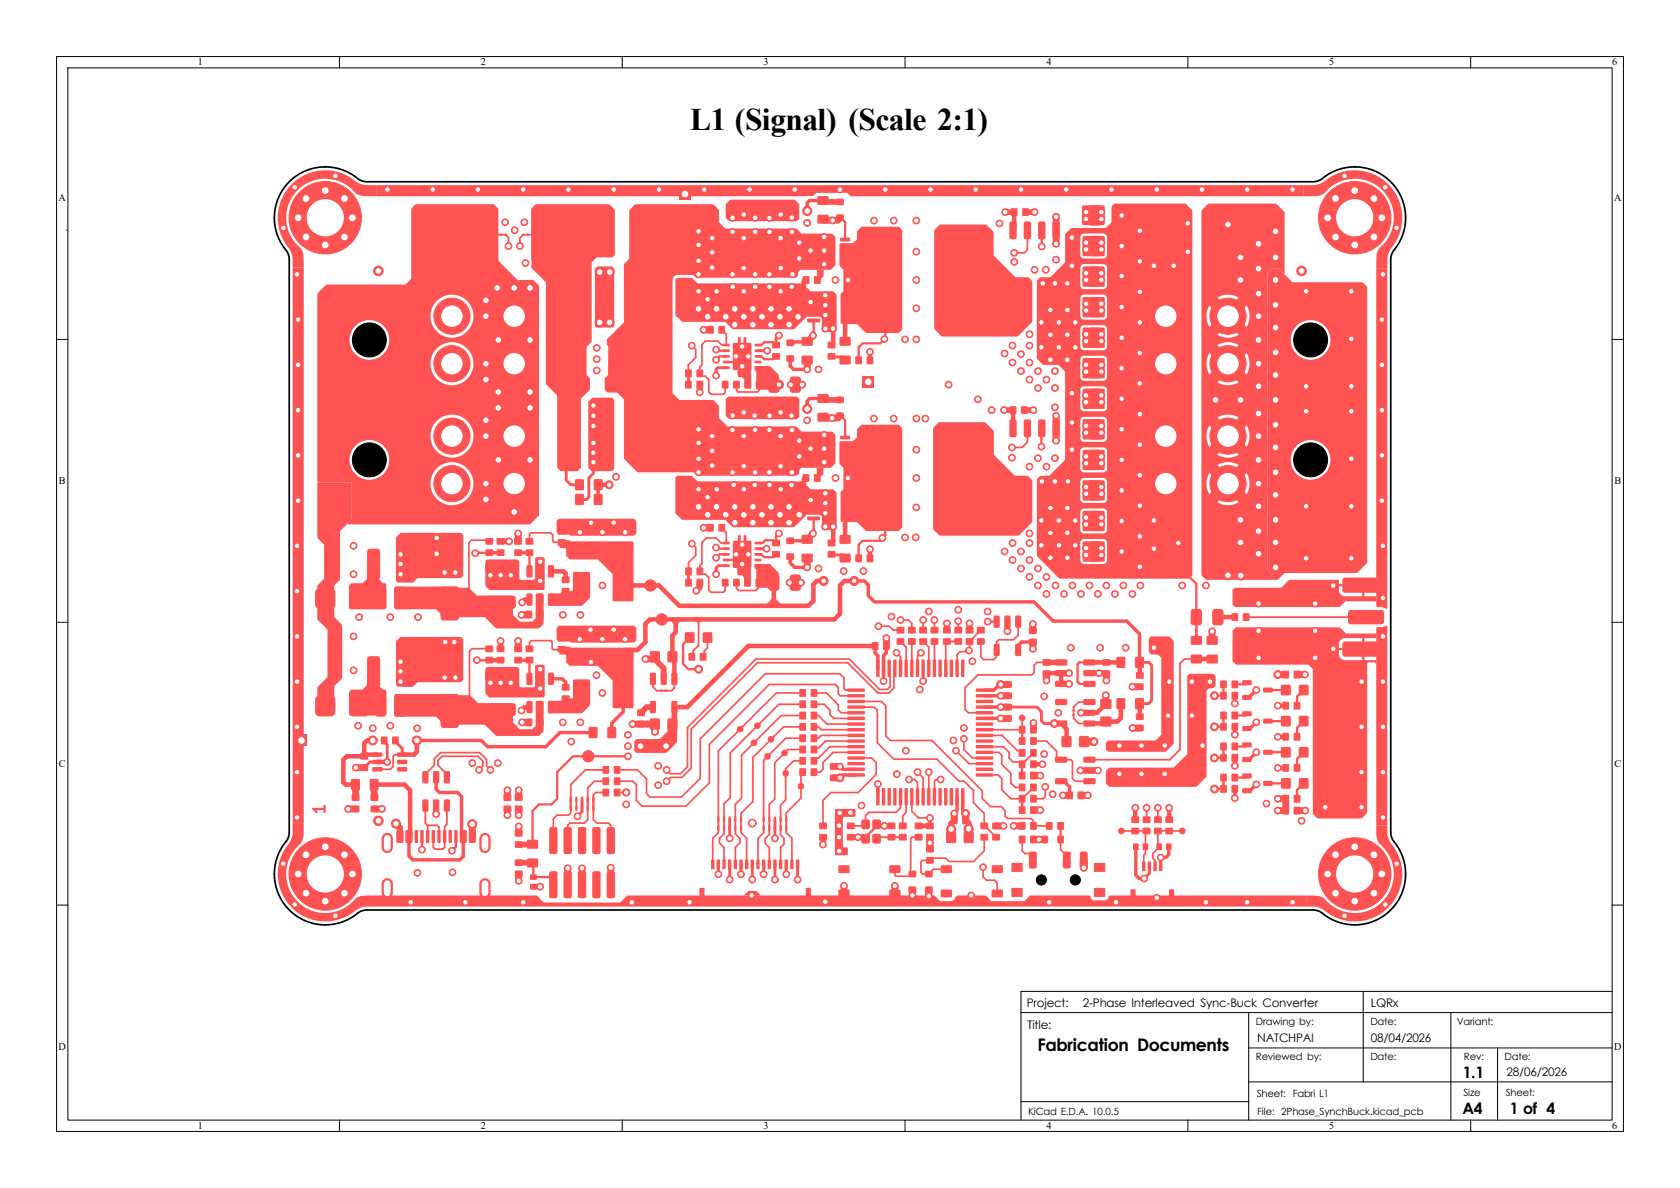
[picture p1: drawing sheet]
<svg xmlns="http://www.w3.org/2000/svg" width="297mm" height="210mm" viewBox="0 0 297 210" stroke-linecap="round" stroke-linejoin="round" font-family="sans-serif">
<defs><g id="words">
<text font-size="5.6" x="122" y="23">L1 (Signal) (Scale 2:1)</text>
<text font-size="3.1" x="183.4" y="185.8">Fabrication Documents</text>
<g font-size="2.8">
<text x="258.6" y="190.6">1.1</text>
<text x="258.6" y="197">A4</text>
<text x="266.9" y="197">1 of 4</text>
</g>
<g font-size="2.1">
<text x="181.5" y="177.9">Project:</text>
<text x="191.4" y="178">2-Phase Interleaved Sync-Buck Converter</text>
<text x="242.4" y="178">LQRx</text>
<text x="181.7" y="181.9">Title:</text>
<text x="222.3" y="184.1">NATCHPAI</text>
<text x="242.3" y="184.1">08/04/2026</text>
<text x="266.3" y="190.2">28/06/2026</text>
</g>
<text font-size="2" fill="#ff5353" x="58" y="144.1" transform="rotate(-90 58 144.1)">1</text>
<g font-size="1.8">
<text x="35" y="11.6">1</text>
<text x="85" y="11.6">2</text>
<text x="135" y="11.6">3</text>
<text x="185" y="11.6">4</text>
<text x="235" y="11.6">5</text>
<text x="285" y="11.6">6</text>
<text x="10.3" y="35.6">A</text>
<text x="285.3" y="35.6">A</text>
<text x="10.4" y="85.6">B</text>
<text x="285.4" y="85.6">B</text>
<text x="10.4" y="135.6">C</text>
<text x="285.4" y="135.6">C</text>
<text x="10.3" y="185.6">D</text>
<text x="222" y="181.3">Drawing by:</text>
<text x="242.3" y="181.2">Date:</text>
<text x="257.5" y="181.2">Variant:</text>
<text x="285.3" y="185.6">D</text>
<text x="222" y="187.4">Reviewed by:</text>
<text x="242.3" y="187.4">Date:</text>
<text x="258.8" y="187.5">Rev:</text>
<text x="266" y="187.4">Date:</text>
<text x="181.8" y="197.2">KiCad E.D.A. 10.0.5</text>
<text x="222.2" y="193.9">Sheet: Fabri L1</text>
<text x="222.3" y="197.2">File: 2Phase_SynchBuck.kicad_pcb</text>
<text x="258.7" y="193.7">Size</text>
<text x="266.2" y="193.7">Sheet:</text>
<text x="35" y="199.6">1</text>
<text x="85" y="199.6">2</text>
<text x="135" y="199.6">3</text>
<text x="185" y="199.6">4</text>
<text x="235" y="199.6">5</text>
<text x="285" y="199.6">6</text>
</g>
</g></defs>
<path d="M51.1 32.1a9.2 9.2 0 0 1 12.3-.4l.7 .3 .8 .1h167.2l.8-.1 .8-.4a9 9 0 0 1 12.3 .8 9 9 0 0 1 .2 12.3l-.3 1.2v101.2l.1 .8 .4 .8a9 9 0 0 1-.7 12.3 9 9 0 0 1-12.4 .1l-1.2-.2h-167.2l-.8 .1-.8 .4a9 9 0 0 1-12.3-.7 9 9 0 0 1-.2-12.4l.3-1.2v-101.2l-.1-.8-.4-.8a9 9 0 0 1 .5-12.2z" fill="none" stroke="#000" stroke-width=".3"/>
<path d="M11.7 40.7h.1M88.6 41.5h.8M92.5 41.5h.8M116.9 122.1h.8M189.8 125.6v.8" fill="none" stroke="#ff5353" stroke-width=".3"/>
<path d="M211.5 111.5v.8" fill="none" stroke="#ff5353" stroke-width=".4"/>
<g fill="#ff5353">
<path d="M104.1 128.6h1.5v1.8h-1.5z"/>
<path d="M107.4 128.6h1.5v1.8h-1.5z"/>
<path d="M182.2 138.5h1v1.3h-1z"/>
<path d="M180.2 138.5h1v1.3h-1z"/>
<path d="M198.4 68.8l.4-.1h1.3a.5 .5 0 0 1 .5 .5v2.6a.5 .5 0 0 1-.5 .5h-1.3a.5 .5 0 0 1-.5-.5v-2.6z"/>
<path d="M192.5 68.8l.4-.1h1.3a.5 .5 0 0 1 .5 .5v2.6a.5 .5 0 0 1-.5 .5h-1.3a.5 .5 0 0 1-.5-.5v-2.6z"/>
<path d="M105 87.4h1.5v1.8h-1.5z"/>
<path d="M101.7 87.4h1.5v1.8h-1.5z"/>
<path d="M63.8 133.1h1.2v1.1h-1.2z"/>
<path d="M63.8 135.1h1.2v1.1h-1.2z"/>
<path d="M226.5 132.1h1.6v1.8h-1.6z"/>
<path d="M229.7 132.1h1.6v1.8h-1.6z"/>
<path d="M101.7 84.8h1.5v1.8h-1.5z"/>
<path d="M105 84.8h1.5v1.8h-1.5z"/>
</g>
<g fill="#ff5353" stroke="#ff5353" stroke-width=".18">
<circle cx="217.1" cy="77.1" r="3.2"/>
<circle cx="217.1" cy="85.5" r="3.2"/>
<circle cx="206.1" cy="77.1" r="3.2"/>
<circle cx="206.1" cy="85.5" r="3.2"/>
</g>
<g fill="#ff5353">
<path d="M62.2 140.4h1.3v1.1h-1.3z"/>
<path d="M62.2 142.4h1.3v1.1h-1.3z"/>
<path d="M188.6 139.9h1v1.3h-1z"/>
<path d="M190.6 139.9h1v1.3h-1z"/>
<path d="M153.8 40.8l.7-.3h3.6a.78 .78 0 0 1 .8 .8v16.4a.78 .78 0 0 1-.8 .8h-3.6a.78 .78 0 0 1-.8-.8v-16.4z"/>
<path d="M166.6 40.8l.7-.3h3.6a.78 .78 0 0 1 .8 .8v16.4a.78 .78 0 0 1-.8 .8h-3.6a.78 .78 0 0 1-.8-.8v-16.4z"/>
<path d="M180.2 136.4h1v1.3h-1z"/>
<path d="M182.2 136.4h1v1.3h-1z"/>
<path d="M170.2 144.3h1v1.3h-1z"/>
<path d="M168.2 144.3h1v1.3h-1z"/>
<path d="M182.2 130.3h1v1.3h-1z"/>
<path d="M180.2 130.3h1v1.3h-1z"/>
<path d="M157 147.4h1.2v1.1h-1.2z"/>
<path d="M157 145.4h1.2v1.1h-1.2z"/>
</g>
<circle cx="136.3" cy="130.7" r=".5" fill="#ff5353" stroke="#ff5353" stroke-width=".18"/>
<g fill="#ff5353">
<path d="M135.4 76.9l.4-.1h4.4a.5 .5 0 0 1 .5 .5v1.3a.5 .5 0 0 1-.5 .5h-4.4a.5 .5 0 0 1-.5-.5v-1.3z"/>
<path d="M135.4 71l.4-.1h4.4a.5 .5 0 0 1 .5 .5v1.3a.5 .5 0 0 1-.5 .5h-4.4a.5 .5 0 0 1-.5-.5v-1.3z"/>
<path d="M198.4 52.6l.4-.1h1.3a.5 .5 0 0 1 .5 .5v2.6a.5 .5 0 0 1-.5 .5h-1.3a.5 .5 0 0 1-.5-.5v-2.6z"/>
<path d="M192.5 52.6l.4-.1h1.3a.5 .5 0 0 1 .5 .5v2.6a.5 .5 0 0 1-.5 .5h-1.3a.5 .5 0 0 1-.5-.5v-2.6z"/>
<path d="M147.9 70.2h1.2v1h-1.2z"/>
<path d="M147.9 73h1.2v1h-1.2z"/>
<path d="M121.1 111.8h1.6v1.8h-1.6z"/>
<path d="M124.3 111.8h1.6v1.8h-1.6z"/>
<path d="M144.6 34.7h1.8v1.5h-1.8z"/>
<path d="M144.6 38h1.8v1.5h-1.8z"/>
<path d="M127.1 92.6h1v1.3h-1z"/>
<path d="M125.1 92.6h1v1.3h-1z"/>
<path d="M198.4 36.4l.4-.1h1.3a.5 .5 0 0 1 .5 .5v2.6a.5 .5 0 0 1-.5 .5h-1.3a.5 .5 0 0 1-.5-.5v-2.6z"/>
<path d="M192.5 36.4l.4-.1h1.3a.5 .5 0 0 1 .5 .5v2.6a.5 .5 0 0 1-.5 .5h-1.3a.5 .5 0 0 1-.5-.5v-2.6z"/>
<path d="M178.6 71.8h1v1.3h-1z"/>
<path d="M180.6 71.8h1v1.3h-1z"/>
<path d="M198.4 74.2l.4-.1h1.3a.5 .5 0 0 1 .5 .5v2.6a.5 .5 0 0 1-.5 .5h-1.3a.5 .5 0 0 1-.5-.5v-2.6z"/>
<path d="M192.5 74.2l.4-.1h1.3a.5 .5 0 0 1 .5 .5v2.6a.5 .5 0 0 1-.5 .5h-1.3a.5 .5 0 0 1-.5-.5v-2.6z"/>
<path d="M215.8 122.3h1v1.3h-1z"/>
<path d="M217.8 122.3h1v1.3h-1z"/>
<path d="M118.8 119l.7-.1 .3 .2v1.7l-.2 .3h-.7l-.2-.2z"/>
<path d="M116.9 119l.7-.1 .3 .2v1.7l-.2 .3h-.7l-.2-.2z"/>
<path d="M115 119l.7-.1 .3 .2v1.7l-.2 .3h-.7l-.2-.2z"/>
<path d="M115 124l.7-.1 .3 .2v1.7l-.2 .3h-.7l-.2-.2z"/>
<path d="M118.8 124l.7-.1 .3 .2v1.7l-.2 .3h-.7l-.2-.2z"/>
<path d="M84 38l.5-.2h2.5a.86 .86 0 0 1 .8 .9v5.6a.86 .86 0 0 1-.8 .9h-2.5a.86 .86 0 0 1-.9-.9v-5.6z"/>
<path d="M94.3 38.2l.7-.4h2.5a.86 .86 0 0 1 .9 .9v5.6a.86 .86 0 0 1-.9 .9h-2.5a.86 .86 0 0 1-.8-.9v-5.6z"/>
<path d="M136.6 97.4h1.2v1.1h-1.2z"/>
<path d="M136.6 95.4h1.2v1.1h-1.2z"/>
<path d="M226.8 135.1h1v1.3h-1z"/>
<path d="M228.8 135.1h1v1.3h-1z"/>
<path d="M198.4 58l.4-.1h1.3a.5 .5 0 0 1 .5 .5v2.6a.5 .5 0 0 1-.5 .5h-1.3a.5 .5 0 0 1-.5-.5v-2.6z"/>
<path d="M192.5 58l.4-.1h1.3a.5 .5 0 0 1 .5 .5v2.6a.5 .5 0 0 1-.5 .5h-1.3a.5 .5 0 0 1-.5-.5v-2.6z"/>
<path d="M148.5 43.3h1.8v.7h-.9v.6h.9v.7h-.9v.6h.9v.7h-1.8z"/>
<path d="M148.5 42.1l1.7-.1 .1 .6-.2 .1h-1.5l-.1-.2z"/>
<path d="M142.7 42h4.7v4.6h-4.7v-.7h1.3v-.6h-1.3v-.7h1.3v-.6h-1.3v-.7h1.3v-.6h-1.3z"/>
<path d="M118.1 115.2h1.6v1.8h-1.6z"/>
<path d="M115 115.2h1.6v1.8h-1.6z"/>
<path d="M198.4 79.6l.4-.1h1.3a.5 .5 0 0 1 .5 .5v2.6a.5 .5 0 0 1-.5 .5h-1.3a.5 .5 0 0 1-.5-.5v-2.6z"/>
<path d="M192.5 79.6l.4-.1h1.3a.5 .5 0 0 1 .5 .5v2.6a.5 .5 0 0 1-.5 .5h-1.3a.5 .5 0 0 1-.5-.5v-2.6z"/>
<path d="M200.7 116.2h1.5v1.8h-1.5z"/>
<path d="M197.4 116.2h1.5v1.8h-1.5z"/>
<path d="M65.9 133.1l1.6-.1 .1 .2v.5l-.2 .1h-1.5l-.1-.2z"/>
<path d="M65.9 134.4l1.6-.1 .1 .2v.5l-.2 .1h-1.5l-.1-.2z"/>
<path d="M65.9 135.7l1.6-.1 .1 .2v.5l-.2 .1h-1.5l-.1-.2z"/>
<path d="M70.3 135.7l1.6-.1 .1 .2v.5l-.2 .1h-1.5l-.1-.2z"/>
<path d="M70.3 134.4l1.6-.1 .1 .2v.5l-.2 .1h-1.5l-.1-.2z"/>
<path d="M70.3 133.1l1.6-.1 .1 .2v.5l-.2 .1h-1.5l-.1-.2z"/>
<path d="M66.4 122.8l.4-.1h1a.5 .5 0 0 1 .5 .5v3a.5 .5 0 0 1-.5 .5h-1a.5 .5 0 0 1-.5-.5v-3z"/>
<path d="M69.8 122.8l.4-.1h1a.5 .5 0 0 1 .5 .5v3a.5 .5 0 0 1-.5 .5h-1a.5 .5 0 0 1-.5-.5v-3z"/>
<path d="M146.4 62.4h1.2v1.1h-1.2z"/>
<path d="M146.4 60.4h1.2v1.1h-1.2z"/>
<path d="M219.8 108.4h1v1.3h-1z"/>
<path d="M217.8 108.4h1v1.3h-1z"/>
<path d="M95 127h1v1.3h-1z"/>
<path d="M93 127h1v1.3h-1z"/>
</g>
<g fill="#ff5353" stroke="#ff5353" stroke-width=".18">
<circle cx="79.9" cy="85.5" r="3.2"/>
<circle cx="79.9" cy="77.1" r="3.2"/>
<circle cx="90.9" cy="85.5" r="3.2"/>
<circle cx="90.9" cy="77.1" r="3.2"/>
</g>
<g fill="#ff5353">
<path d="M213.4 115.8h1.8v1.4h-1.8z"/>
<path d="M213.4 112.5h1.8v1.4h-1.8z"/>
<path d="M106.6 137.4h1v1.3h-1z"/>
<path d="M108.6 137.4h1v1.3h-1z"/>
<path d="M170.8 112.8h1.2v1.1h-1.2z"/>
<path d="M170.8 110.8h1.2v1.1h-1.2z"/>
<path d="M187 147.8h1v1.2h-1z"/>
<path d="M184.2 147.8h1v1.2h-1z"/>
<path d="M175.5 147.4h1.2v1.1h-1.2z"/>
<path d="M175.5 145.4h1.2v1.1h-1.2z"/>
<path d="M146.4 97.4h1.2v1.1h-1.2z"/>
<path d="M146.4 95.4h1.2v1.1h-1.2z"/>
<path d="M109.2 96l.3-.1h1.9a.5 .5 0 0 1 .5 .5v1a.5 .5 0 0 1-.5 .5h-1.9a.5 .5 0 0 1-.5-.5v-1z"/>
<path d="M109.2 92.2l.3-.1h1.9a.5 .5 0 0 1 .5 .5v1a.5 .5 0 0 1-.5 .5h-1.9a.5 .5 0 0 1-.5-.5v-1z"/>
<path d="M96.9 100l.8-.1 .2 .2v1.7l-.1 .3h-.7l-.2-.2z"/>
<path d="M95 100l.8-.1 .2 .2v1.7l-.1 .3h-.7l-.2-.2z"/>
<path d="M93.1 100l.8-.1 .2 .2v1.7l-.1 .3h-.7l-.2-.2z"/>
<path d="M93.1 105l.8-.1 .2 .2v1.7l-.1 .3h-.7l-.2-.2z"/>
<path d="M95 105l.8-.1 .2 .2v1.7l-.1 .3h-.7l-.2-.2z"/>
<path d="M96.9 105l.8-.1 .2 .2v1.7l-.1 .3h-.7l-.2-.2z"/>
<path d="M105.2 96l.3-.1h1.9a.5 .5 0 0 1 .5 .5v1a.5 .5 0 0 1-.5 .5h-1.9a.5 .5 0 0 1-.5-.5v-1z"/>
<path d="M105.2 92.2l.3-.1h1.9a.5 .5 0 0 1 .5 .5v1a.5 .5 0 0 1-.5 .5h-1.9a.5 .5 0 0 1-.5-.5v-1z"/>
<path d="M200.7 123.5h1.5v1.8h-1.5z"/>
<path d="M197.4 123.5h1.5v1.8h-1.5z"/>
<path d="M97.2 154.1l1-.1 .3 .2 .1 4.2-.3 .4h-.9l-.3-.2v-4.2z"/>
<path d="M97.2 146.3l1-.1 .3 .2 .1 4.2-.3 .4h-.9l-.3-.2v-4.2z"/>
<path d="M99.7 154.1l1-.1 .4 .2v4.2l-.2 .4h-.9l-.4-.2v-4.2z"/>
<path d="M99.7 146.3l1-.1 .4 .2v4.2l-.2 .4h-.9l-.4-.2v-4.2z"/>
<path d="M102.3 154.1l1-.1 .3 .2v4.2l-.2 .4h-.9l-.3-.2v-4.2z"/>
<path d="M102.3 146.3l1-.1 .3 .2v4.2l-.2 .4h-.9l-.3-.2v-4.2z"/>
<path d="M104.8 154.1l1-.1 .4 .2v4.2l-.2 .4h-.9l-.4-.2v-4.2z"/>
<path d="M104.8 146.3l1-.1 .4 .2v4.2l-.2 .4h-.9l-.4-.2v-4.2z"/>
<path d="M107.3 154.1l1-.1 .4 .2v4.2l-.2 .4h-.9l-.3-.2-.1-4.2z"/>
<path d="M107.3 146.3l1-.1 .4 .2v4.2l-.2 .4h-.9l-.3-.2-.1-4.2z"/>
<path d="M98.7 114.2h1.2v1.1h-1.2z"/>
<path d="M98.7 112.2h1.2v1.1h-1.2z"/>
<path d="M204.1 146.3h1.2v1.1h-1.2z"/>
<path d="M204.1 144.3h1.2v1.1h-1.2z"/>
<path d="M127.1 57.6h1v1.3h-1z"/>
<path d="M125.1 57.6h1v1.3h-1z"/>
<path d="M148.5 59.6h1.8v1.5h-1.8z"/>
<path d="M148.5 62.9h1.8v1.5h-1.8z"/>
</g>
<circle cx="180.7" cy="126.9" r=".5" fill="#ff5353" stroke="#ff5353" stroke-width=".18"/>
<g fill="#ff5353">
<path d="M95 108h1v1.3h-1z"/>
<path d="M93 108h1v1.3h-1z"/>
<path d="M121.2 65.3h1v1.3h-1z"/>
<path d="M123.2 65.3h1v1.3h-1z"/>
<path d="M182.2 132.4h1v1.3h-1z"/>
<path d="M180.2 132.4h1v1.3h-1z"/>
<path d="M215.8 136.8h1v1.3h-1z"/>
<path d="M217.8 136.8h1v1.3h-1z"/>
<path d="M202.5 40.6l.4-.1h6a.5 .5 0 0 1 .5 .5v2.2a.5 .5 0 0 1-.5 .5h-6a.5 .5 0 0 1-.5-.5v-2.2z"/>
<path d="M213.7 40.6l.4-.1h6a.5 .5 0 0 1 .5 .5v2.2a.5 .5 0 0 1-.5 .5h-6a.5 .5 0 0 1-.5-.5v-2.2z"/>
<path d="M226.8 118.6h1v1.3h-1z"/>
<path d="M228.8 118.6h1v1.3h-1z"/>
<path d="M226.5 121.1h1.6v1.8h-1.6z"/>
<path d="M229.7 121.1h1.6v1.8h-1.6z"/>
</g>
<g fill="#ff5353" stroke="#ff5353" stroke-width=".18">
<circle cx="52.7" cy="154.5" r=".8"/>
<circle cx="54.1" cy="151.1" r=".8"/>
<circle cx="54.1" cy="157.9" r=".8"/>
<circle cx="57.5" cy="149.7" r=".8"/>
<circle cx="57.5" cy="154.5" r="6.4"/>
<circle cx="57.5" cy="159.3" r=".8"/>
<circle cx="60.9" cy="151.1" r=".8"/>
<circle cx="60.9" cy="157.9" r=".8"/>
<circle cx="62.3" cy="154.5" r=".8"/>
</g>
<g fill="#ff5353">
<path d="M182.2 134.4h1v1.3h-1z"/>
<path d="M180.2 134.4h1v1.3h-1z"/>
<path d="M148.3 153h1.8l.1 .2v1l-.2 .1h-1.7l-.1-.2z"/>
<path d="M157.3 153h1.8l.1 .2v1l-.2 .1h-1.7l-.1-.2z"/>
<path d="M148.3 157.3h1.8l.1 .2v1l-.2 .1h-1.7l-.1-.2z"/>
<path d="M157.3 157.3h1.8l.1 .2v1l-.2 .1h-1.7l-.1-.2z"/>
<path d="M215.8 125.8h1v1.3h-1z"/>
<path d="M217.8 125.8h1v1.3h-1z"/>
<path d="M70.2 146.8l.8-.1 .3 .2v1.8l-.2 .3h-.7l-.3-.2z"/>
<path d="M71.8 146.8l.8-.1 .3 .2v1.8l-.2 .3h-.7l-.3-.2z"/>
<path d="M74.3 146.8l.4-.1 .2 .2v2l-.2 .1h-.3l-.1-.1z"/>
<path d="M76.3 146.8l.4-.1 .2 .2v2l-.2 .1h-.3l-.1-.1z"/>
<path d="M77.3 146.8l.4-.1 .2 .2v2l-.2 .1h-.3l-.1-.1z"/>
<path d="M79.3 146.8l.4-.1 .2 .2v2l-.2 .1h-.3l-.1-.1z"/>
<path d="M81.4 146.8l.8-.1 .3 .2v1.8l-.2 .3h-.7l-.3-.2z"/>
<path d="M83 146.8l.8-.1 .3 .2v1.8l-.2 .3h-.7l-.3-.2z"/>
<path d="M80.3 146.8l.4-.1 .2 .2v2l-.2 .1h-.3l-.1-.1z"/>
<path d="M78.3 146.8l.4-.1 .2 .2v2l-.2 .1h-.3l-.1-.1z"/>
<path d="M75.3 146.8l.4-.1 .2 .2v2l-.2 .1h-.3l-.1-.1z"/>
<path d="M73.3 146.8l.4-.1 .2 .2v2l-.2 .1h-.3l-.1-.1z"/>
</g>
<path d="M68.5 148.2v1.6M68.5 156.2v1.6M85.7 148.2v1.6M85.7 156.2v1.6" fill="none" stroke="#ff5353" stroke-width="2"/>
<g fill="#ff5353">
<path d="M210.6 107.8l.4-.2h1a.5 .5 0 0 1 .5 .5v1.9a.5 .5 0 0 1-.5 .5h-1a.5 .5 0 0 1-.5-.5v-1.9z"/>
<path d="M214.4 107.8l.4-.2h1a.5 .5 0 0 1 .5 .5v1.9a.5 .5 0 0 1-.5 .5h-1a.5 .5 0 0 1-.5-.5v-1.9z"/>
<path d="M215.8 133.3h1v1.3h-1z"/>
<path d="M217.8 133.3h1v1.3h-1z"/>
<path d="M121.2 102.3h1.1v1.3h-1.1z"/>
<path d="M123.2 102.3h1.1v1.3h-1.1z"/>
</g>
<circle cx="198.2" cy="146.9" r=".5" fill="#ff5353" stroke="#ff5353" stroke-width=".18"/>
<g fill="#ff5353">
<path d="M172.8 112.8h1.2v1.1h-1.2z"/>
<path d="M172.8 110.8h1.2v1.1h-1.2z"/>
</g>
<g fill="#ff5353" stroke="#ff5353" stroke-width=".18">
<circle cx="189.8" cy="126.4" r=".15"/>
<circle cx="189.8" cy="125.6" r=".15"/>
</g>
<g fill="#ff5353">
<path d="M144 83.8h1v1.3h-1z"/>
<path d="M142 83.8h1v1.3h-1z"/>
<path d="M133.7 67.3h1v1.3h-1z"/>
<path d="M131.7 67.3h1v1.3h-1z"/>
<path d="M106.6 139.4h1v1.3h-1z"/>
<path d="M108.6 139.4h1v1.3h-1z"/>
<path d="M55.9 123.3l.6-.4h2a.8 .8 0 0 1 .8 .8v2.1a.8 .8 0 0 1-.8 .8h-2a.8 .8 0 0 1-.8-.8v-2.1z"/>
<path d="M61.9 123.3l.6-.4h2a.8 .8 0 0 1 .8 .8v2.1a.8 .8 0 0 1-.8 .8h-2a.8 .8 0 0 1-.8-.8v-2.1z"/>
<path d="M98.7 95.3h1.2v1.1h-1.2z"/>
<path d="M98.7 93.3h1.2v1.1h-1.2z"/>
<path d="M121.2 100.3h1.1v1.3h-1.1z"/>
<path d="M123.2 100.3h1.1v1.3h-1.1z"/>
<path d="M144.6 69.7h1.8v1.5h-1.8z"/>
<path d="M144.6 73h1.8v1.5h-1.8z"/>
<path d="M101.2 114.9l.3-.1h1.9a.5 .5 0 0 1 .5 .5v1a.5 .5 0 0 1-.5 .5h-1.9a.5 .5 0 0 1-.5-.5v-1z"/>
<path d="M101.2 111.1l.3-.1h1.9a.5 .5 0 0 1 .5 .5v1a.5 .5 0 0 1-.5 .5h-1.9a.5 .5 0 0 1-.5-.5v-1z"/>
<path d="M127.7 67.3h1v1.3h-1z"/>
<path d="M129.7 67.3h1v1.3h-1z"/>
</g>
<circle cx="209" cy="146.9" r=".5" fill="#ff5353" stroke="#ff5353" stroke-width=".18"/>
<g fill="#ff5353">
<path d="M100.7 142.4l.4 .1-.1 .8h-.3z"/>
<path d="M101.7 142.4l.4 .1-.1 .8h-.3z"/>
<path d="M102.7 142.4l.4 .1-.1 .8h-.3z"/>
<path d="M103.7 142.4l.4 .1-.1 .8h-.3z"/>
<path d="M104.7 142.4l.4 .1-.1 .8h-.3z"/>
<path d="M104.7 140.9h.4l-.1 .9-.3-.1z"/>
<path d="M103.7 140.9h.4l-.1 .9-.3-.1z"/>
<path d="M102.7 140.9h.4l-.1 .9-.3-.1z"/>
<path d="M101.7 140.9h.4l-.1 .9-.3-.1z"/>
<path d="M100.7 140.9h.4l-.1 .9-.3-.1z"/>
<path d="M200.9 126.1h1.2v1.1h-1.2z"/>
<path d="M200.9 128.1h1.2v1.1h-1.2z"/>
<path d="M85.9 124.4l.4-.1h4.4a.5 .5 0 0 1 .5 .5v1.3a.5 .5 0 0 1-.5 .5h-4.4a.5 .5 0 0 1-.5-.5v-1.3z"/>
<path d="M85.9 118.5l.4-.1h4.4a.5 .5 0 0 1 .5 .5v1.3a.5 .5 0 0 1-.5 .5h-4.4a.5 .5 0 0 1-.5-.5v-1.3z"/>
<path d="M204.5 149.1h.9v1.2h-.9z"/>
<path d="M206.2 149.1h.9v1.2h-.9z"/>
<path d="M202.1 146.3h1.2v1.1h-1.2z"/>
<path d="M202.1 144.3h1.2v1.1h-1.2z"/>
</g>
<g fill="#ff5353" stroke="#ff5353" stroke-width=".18">
<circle cx="89.4" cy="41.5" r=".15"/>
<circle cx="88.6" cy="41.5" r=".15"/>
</g>
<g fill="#ff5353">
<path d="M226.8 142.6h1v1.3h-1z"/>
<path d="M228.8 142.6h1v1.3h-1z"/>
</g>
<g fill="#ff5353" stroke="#ff5353" stroke-width=".18">
<circle cx="104" cy="133.7" r="1"/>
<circle cx="133.9" cy="128.3" r=".5"/>
</g>
<g fill="#ff5353">
<path d="M91.1 140.4h1.2v1.1h-1.2z"/>
<path d="M91.1 142.4h1.2v1.1h-1.2z"/>
<path d="M182.2 147.7h1v1.3h-1z"/>
<path d="M180.2 147.7h1v1.3h-1z"/>
<path d="M195 116.5h1.2v1.1h-1.2z"/>
<path d="M195 118.5h1.2v1.1h-1.2z"/>
<path d="M105.2 114.9l.3-.1h1.9a.5 .5 0 0 1 .5 .5v1a.5 .5 0 0 1-.5 .5h-1.9a.5 .5 0 0 1-.5-.5v-1z"/>
<path d="M105.2 111.1l.3-.1h1.9a.5 .5 0 0 1 .5 .5v1a.5 .5 0 0 1-.5 .5h-1.9a.5 .5 0 0 1-.5-.5v-1z"/>
<path d="M121.8 115.4h1v1.3h-1z"/>
<path d="M123.8 115.4h1v1.3h-1z"/>
<path d="M69.4 130.2h1v1.3h-1z"/>
<path d="M67.4 130.2h1v1.3h-1z"/>
<path d="M198.4 95.8l.4-.1h1.3a.5 .5 0 0 1 .5 .5v2.6a.5 .5 0 0 1-.5 .5h-1.3a.5 .5 0 0 1-.5-.5v-2.6z"/>
<path d="M192.5 95.8l.4-.1h1.3a.5 .5 0 0 1 .5 .5v2.6a.5 .5 0 0 1-.5 .5h-1.3a.5 .5 0 0 1-.5-.5v-2.6z"/>
<path d="M178.8 36.8h1v1.3h-1z"/>
<path d="M180.8 36.8h1v1.3h-1z"/>
<path d="M78 122.8l.4-.1h2.2a.5 .5 0 0 1 .5 .5v5a.5 .5 0 0 1-.5 .5h-2.2a.5 .5 0 0 1-.5-.5v-5z"/>
<path d="M78 114l.4-.1h2.2a.5 .5 0 0 1 .5 .5v5a.5 .5 0 0 1-.5 .5h-2.2a.5 .5 0 0 1-.5-.5v-5z"/>
<path d="M162.6 110.8h1.2v1.1h-1.2z"/>
<path d="M162.6 112.8h1.2v1.1h-1.2z"/>
<path d="M135.9 101.7l.4-.2h1a.5 .5 0 0 1 .5 .5v1.9a.5 .5 0 0 1-.5 .5h-1a.5 .5 0 0 1-.5-.5v-1.9z"/>
<path d="M139.7 101.7l.4-.2h1a.5 .5 0 0 1 .5 .5v1.9a.5 .5 0 0 1-.5 .5h-1a.5 .5 0 0 1-.5-.5v-1.9z"/>
<path d="M186.6 116.6h1.9l.2 .2v.7l-.3 .1h-1.7l-.2-.2z"/>
<path d="M186.6 118.5h1.9l.2 .2v.7l-.3 .1h-1.7l-.2-.2z"/>
<path d="M186.6 120.4h1.9l.2 .2v.7l-.3 .1h-1.7l-.2-.2z"/>
<path d="M191.6 120.4h1.9l.2 .2v.7l-.3 .1h-1.7l-.2-.2z"/>
<path d="M191.6 118.5h1.9l.2 .2v.7l-.3 .1h-1.7l-.2-.2z"/>
<path d="M191.6 116.6h1.9l.2 .2v.7l-.3 .1h-1.7l-.2-.2z"/>
</g>
<g fill="#ff5353" stroke="#ff5353" stroke-width=".18">
<circle cx="211.5" cy="111.5" r=".2"/>
<circle cx="211.5" cy="112.3" r=".2"/>
</g>
<g fill="#ff5353">
<path d="M180.2 128.3h1v1.3h-1z"/>
<path d="M182.2 128.3h1v1.3h-1z"/>
</g>
<g fill="#ff5353" stroke="#ff5353" stroke-width=".18">
<circle cx="217.1" cy="55.9" r="3.2"/>
<circle cx="217.1" cy="64.3" r="3.2"/>
<circle cx="206.1" cy="55.9" r="3.2"/>
<circle cx="206.1" cy="64.3" r="3.2"/>
</g>
<g fill="#ff5353">
<path d="M191.6 127.4h1.9l.2 .2v.7l-.3 .1h-1.7l-.2-.2z"/>
<path d="M191.6 125.5h1.9l.2 .2v.7l-.3 .1h-1.7l-.2-.2z"/>
<path d="M191.6 123.6h1.9l.2 .2v.7l-.3 .1h-1.7l-.2-.2z"/>
<path d="M186.6 123.6h1.9l.2 .2v.7l-.3 .1h-1.7l-.2-.2z"/>
<path d="M186.6 127.4h1.9l.2 .2v.7l-.3 .1h-1.7l-.2-.2z"/>
<path d="M154.9 139.3h.4l.2 .1v2.8l-.2 .2h-.3l-.1-.2z"/>
<path d="M155.9 139.3h.4l.2 .1v2.8l-.2 .2h-.3l-.1-.2z"/>
<path d="M156.9 139.3h.4l.2 .1v2.8l-.2 .2h-.3l-.1-.2z"/>
<path d="M157.9 139.3h.4l.2 .1v2.8l-.2 .2h-.3l-.1-.2z"/>
<path d="M158.9 139.3h.4l.2 .1v2.8l-.2 .2h-.3l-.1-.2z"/>
<path d="M159.9 139.3h.4l.2 .1v2.8l-.2 .2h-.3l-.1-.2z"/>
<path d="M160.9 139.3h.4l.2 .1v2.8l-.2 .2h-.3l-.1-.2z"/>
<path d="M161.9 139.3h.4l.2 .1v2.8l-.2 .2h-.3l-.1-.2z"/>
<path d="M162.9 139.3h.4l.2 .1v2.8l-.2 .2h-.3l-.1-.2z"/>
<path d="M163.9 139.3h.4l.2 .1v2.8l-.2 .2h-.3l-.1-.2z"/>
<path d="M164.9 139.3h.4l.2 .1v2.8l-.2 .2h-.3l-.1-.2z"/>
<path d="M165.9 139.3h.4l.2 .1v2.8l-.2 .2h-.3l-.1-.2z"/>
<path d="M166.9 139.3h.4l.2 .1v2.8l-.2 .2h-.3l-.1-.2z"/>
<path d="M167.9 139.3h.4l.2 .1v2.8l-.2 .2h-.3l-.1-.2z"/>
<path d="M168.9 139.3h.4l.2 .1v2.8l-.2 .2h-.3l-.1-.2z"/>
<path d="M169.9 139.3h.4l.2 .1v2.8l-.2 .2h-.3l-.1-.2z"/>
<path d="M172.5 136.7h2.9l.2 .1v.3l-.2 .2h-2.8l-.1-.2z"/>
<path d="M172.5 135.7h2.9l.2 .1v.3l-.2 .2h-2.8l-.1-.2z"/>
<path d="M172.5 134.7h2.9l.2 .1v.3l-.2 .2h-2.8l-.1-.2z"/>
<path d="M172.5 133.7h2.9l.2 .1v.3l-.2 .2h-2.8l-.1-.2z"/>
<path d="M172.5 132.7h2.9l.2 .1v.3l-.2 .2h-2.8l-.1-.2z"/>
<path d="M172.5 131.7h2.9l.2 .1v.3l-.2 .2h-2.8l-.1-.2z"/>
<path d="M172.5 130.7h2.9l.2 .1v.3l-.2 .2h-2.8l-.1-.2z"/>
<path d="M172.5 129.7h2.9l.2 .1v.3l-.2 .2h-2.8l-.1-.2z"/>
<path d="M172.5 128.7h2.9l.2 .1v.3l-.2 .2h-2.8l-.1-.2z"/>
<path d="M172.5 127.7h2.9l.2 .1v.3l-.2 .2h-2.8l-.1-.2z"/>
<path d="M172.5 126.7h2.9l.2 .1v.3l-.2 .2h-2.8l-.1-.2z"/>
<path d="M172.5 125.7h2.9l.2 .1v.3l-.2 .2h-2.8l-.1-.2z"/>
<path d="M172.5 124.7h2.9l.2 .1v.3l-.2 .2h-2.8l-.1-.2z"/>
<path d="M172.5 123.7h2.9l.2 .1v.3l-.2 .2h-2.8l-.1-.2z"/>
<path d="M172.5 122.7h2.9l.2 .1v.3l-.2 .2h-2.8l-.1-.2z"/>
<path d="M172.5 121.7h2.9l.2 .1v.3l-.2 .2h-2.8l-.1-.2z"/>
<path d="M169.9 116.6h.4l.2 .1v2.8l-.2 .2h-.3l-.1-.2z"/>
<path d="M168.9 116.6h.4l.2 .1v2.8l-.2 .2h-.3l-.1-.2z"/>
<path d="M167.9 116.6h.4l.2 .1v2.8l-.2 .2h-.3l-.1-.2z"/>
<path d="M166.9 116.6h.4l.2 .1v2.8l-.2 .2h-.3l-.1-.2z"/>
<path d="M165.9 116.6h.4l.2 .1v2.8l-.2 .2h-.3l-.1-.2z"/>
<path d="M164.9 116.6h.4l.2 .1v2.8l-.2 .2h-.3l-.1-.2z"/>
<path d="M163.9 116.6h.4l.2 .1v2.8l-.2 .2h-.3l-.1-.2z"/>
<path d="M162.9 116.6h.4l.2 .1v2.8l-.2 .2h-.3l-.1-.2z"/>
<path d="M161.9 116.6h.4l.2 .1v2.8l-.2 .2h-.3l-.1-.2z"/>
<path d="M160.9 116.6h.4l.2 .1v2.8l-.2 .2h-.3l-.1-.2z"/>
<path d="M159.9 116.6h.4l.2 .1v2.8l-.2 .2h-.3l-.1-.2z"/>
<path d="M158.9 116.6h.4l.2 .1v2.8l-.2 .2h-.3l-.1-.2z"/>
<path d="M157.9 116.6h.4l.2 .1v2.8l-.2 .2h-.3l-.1-.2z"/>
<path d="M156.9 116.6h.4l.2 .1v2.8l-.2 .2h-.3l-.1-.2z"/>
<path d="M155.9 116.6h.4l.2 .1v2.8l-.2 .2h-.3l-.1-.2z"/>
<path d="M154.9 116.6h.4l.2 .1v2.8l-.2 .2h-.3l-.1-.2z"/>
<path d="M149.8 121.7h2.9l.2 .1v.3l-.2 .2h-2.8l-.1-.2z"/>
<path d="M149.8 122.7h2.9l.2 .1v.3l-.2 .2h-2.8l-.1-.2z"/>
<path d="M149.8 123.7h2.9l.2 .1v.3l-.2 .2h-2.8l-.1-.2z"/>
<path d="M149.8 124.7h2.9l.2 .1v.3l-.2 .2h-2.8l-.1-.2z"/>
<path d="M149.8 125.7h2.9l.2 .1v.3l-.2 .2h-2.8l-.1-.2z"/>
<path d="M149.8 126.7h2.9l.2 .1v.3l-.2 .2h-2.8l-.1-.2z"/>
<path d="M149.8 127.7h2.9l.2 .1v.3l-.2 .2h-2.8l-.1-.2z"/>
<path d="M149.8 128.7h2.9l.2 .1v.3l-.2 .2h-2.8l-.1-.2z"/>
<path d="M149.8 129.7h2.9l.2 .1v.3l-.2 .2h-2.8l-.1-.2z"/>
<path d="M149.8 130.7h2.9l.2 .1v.3l-.2 .2h-2.8l-.1-.2z"/>
<path d="M149.8 131.7h2.9l.2 .1v.3l-.2 .2h-2.8l-.1-.2z"/>
<path d="M149.8 132.7h2.9l.2 .1v.3l-.2 .2h-2.8l-.1-.2z"/>
<path d="M149.8 133.7h2.9l.2 .1v.3l-.2 .2h-2.8l-.1-.2z"/>
<path d="M149.8 134.7h2.9l.2 .1v.3l-.2 .2h-2.8l-.1-.2z"/>
<path d="M149.8 135.7h2.9l.2 .1v.3l-.2 .2h-2.8l-.1-.2z"/>
<path d="M149.8 136.7h2.9l.2 .1v.3l-.2 .2h-2.8l-.1-.2z"/>
</g>
<g fill="#ff5353" stroke="#ff5353" stroke-width=".18">
<circle cx="234.7" cy="38.5" r=".8"/>
<circle cx="236.1" cy="35.1" r=".8"/>
<circle cx="236.1" cy="41.9" r=".8"/>
<circle cx="239.5" cy="33.7" r=".8"/>
<circle cx="239.5" cy="38.5" r="6.4"/>
<circle cx="239.5" cy="43.3" r=".8"/>
<circle cx="242.9" cy="35.1" r=".8"/>
<circle cx="242.9" cy="41.9" r=".8"/>
<circle cx="244.3" cy="38.5" r=".8"/>
</g>
<g fill="#ff5353">
<path d="M96.9 119l.8-.1 .2 .2v1.7l-.1 .3h-.7l-.2-.2z"/>
<path d="M95 119l.8-.1 .2 .2v1.7l-.1 .3h-.7l-.2-.2z"/>
<path d="M93.1 119l.8-.1 .2 .2v1.7l-.1 .3h-.7l-.2-.2z"/>
<path d="M93.1 124l.8-.1 .2 .2v1.7l-.1 .3h-.7l-.2-.2z"/>
<path d="M95 124l.8-.1 .2 .2v1.7l-.1 .3h-.7l-.2-.2z"/>
<path d="M96.9 124l.8-.1 .2 .2v1.7l-.1 .3h-.7l-.2-.2z"/>
<path d="M141.4 121.8h1v1.3h-1z"/>
<path d="M143.4 121.8h1v1.3h-1z"/>
<path d="M173.4 147.4h1.2v1.1h-1.2z"/>
<path d="M173.4 145.4h1.2v1.1h-1.2z"/>
<path d="M126.8 145.9l.4 .1-.1 .8h-.3z"/>
<path d="M127.8 145.9l.4 .1-.1 .8h-.3z"/>
<path d="M128.8 145.9l.4 .1-.1 .8h-.3z"/>
<path d="M129.8 145.9l.4 .1-.1 .8h-.3z"/>
<path d="M130.8 145.9l.4 .1-.1 .8h-.3z"/>
<path d="M130.8 144.4h.4l-.1 .9-.3-.1z"/>
<path d="M129.8 144.4h.4l-.1 .9-.3-.1z"/>
<path d="M128.8 144.4h.4l-.1 .9-.3-.1z"/>
<path d="M127.8 144.4h.4l-.1 .9-.3-.1z"/>
<path d="M126.8 144.4h.4l-.1 .9-.3-.1z"/>
<path d="M170.4 147.1h1.7v1.9h-1.7z"/>
<path d="M167.3 147.1h1.7v1.9h-1.7z"/>
<path d="M128.9 45.5l.4-.1h4.4a.5 .5 0 0 1 .5 .5v1.3a.5 .5 0 0 1-.5 .5h-4.4a.5 .5 0 0 1-.5-.5v-1.3z"/>
<path d="M128.9 51.4l.4-.1h4.4a.5 .5 0 0 1 .5 .5v1.3a.5 .5 0 0 1-.5 .5h-4.4a.5 .5 0 0 1-.5-.5v-1.3z"/>
<path d="M66.4 103.8l.4-.1h1a.5 .5 0 0 1 .5 .5v3a.5 .5 0 0 1-.5 .5h-1a.5 .5 0 0 1-.5-.5v-3z"/>
<path d="M69.8 103.8l.4-.1h1a.5 .5 0 0 1 .5 .5v3a.5 .5 0 0 1-.5 .5h-1a.5 .5 0 0 1-.5-.5v-3z"/>
<path d="M149.8 145.4h1.2v1.1h-1.2z"/>
<path d="M149.8 147.4h1.2v1.1h-1.2z"/>
<path d="M198.4 90.4l.4-.1h1.3a.5 .5 0 0 1 .5 .5v2.6a.5 .5 0 0 1-.5 .5h-1.3a.5 .5 0 0 1-.5-.5v-2.6z"/>
<path d="M192.5 90.4l.4-.1h1.3a.5 .5 0 0 1 .5 .5v2.6a.5 .5 0 0 1-.5 .5h-1.3a.5 .5 0 0 1-.5-.5v-2.6z"/>
<path d="M85.9 105.4l.4-.1h4.4a.5 .5 0 0 1 .5 .5v1.3a.5 .5 0 0 1-.5 .5h-4.4a.5 .5 0 0 1-.5-.5v-1.3z"/>
<path d="M85.9 99.5l.4-.1h4.4a.5 .5 0 0 1 .5 .5v1.3a.5 .5 0 0 1-.5 .5h-4.4a.5 .5 0 0 1-.5-.5v-1.3z"/>
<path d="M101.2 96l.3-.1h1.9a.5 .5 0 0 1 .5 .5v1a.5 .5 0 0 1-.5 .5h-1.9a.5 .5 0 0 1-.5-.5v-1z"/>
<path d="M101.2 92.2l.3-.1h1.9a.5 .5 0 0 1 .5 .5v1a.5 .5 0 0 1-.5 .5h-1.9a.5 .5 0 0 1-.5-.5v-1z"/>
</g>
<g fill="#ff5353" stroke="#ff5353" stroke-width=".18">
<circle cx="117.7" cy="122.1" r=".15"/>
<circle cx="116.9" cy="122.1" r=".15"/>
</g>
<g fill="#ff5353">
<path d="M133.6 102.3h1.1v1.3h-1.1z"/>
<path d="M131.6 102.3h1.1v1.3h-1.1z"/>
<path d="M219.7 136.8l1.5-.1 .1 .3v.5l-.2 .1h-1.4l-.1-.2z"/>
<path d="M219.7 139.4l1.5-.1 .1 .3v.5l-.2 .1h-1.4l-.1-.2z"/>
<path d="M223.4 138.1l1.5-.1 .1 .3v.5l-.2 .1h-1.4l-.1-.2z"/>
<path d="M226.8 129.6h1v1.3h-1z"/>
<path d="M228.8 129.6h1v1.3h-1z"/>
<path d="M226.8 140.5h1v1.3h-1z"/>
<path d="M228.8 140.5h1v1.3h-1z"/>
<path d="M215.8 120.3h1v1.3h-1z"/>
<path d="M217.8 120.3h1v1.3h-1z"/>
<path d="M179.5 108.9l.8-.1 .2 .2v1.7l-.1 .3h-.7l-.2-.2z"/>
<path d="M177.6 108.9l.8-.1 .2 .2v1.7l-.1 .3h-.7l-.2-.2z"/>
<path d="M175.7 108.9l.8-.1 .2 .2v1.7l-.1 .3h-.7l-.2-.2z"/>
<path d="M175.7 113.9l.8-.1 .2 .2v1.7l-.1 .3h-.7l-.2-.2z"/>
<path d="M179.5 113.9l.8-.1 .2 .2v1.7l-.1 .3h-.7l-.2-.2z"/>
<path d="M144 48.8h1v1.3h-1z"/>
<path d="M142 48.8h1v1.3h-1z"/>
<path d="M148.5 78.3h1.8v.7h-.9v.6h.9v.7h-.9v.6h.9v.7h-1.8z"/>
<path d="M148.5 77.1l1.7-.1 .1 .6-.2 .1h-1.5l-.1-.2z"/>
<path d="M142.7 77h4.7v4.6h-4.7v-.7h1.3v-.6h-1.3v-.7h1.3v-.6h-1.3v-.7h1.3v-.6h-1.3z"/>
<path d="M141.4 131.8h1v1.3h-1z"/>
<path d="M143.4 131.8h1v1.3h-1z"/>
<path d="M65.6 140.4h1.2v1.1h-1.2z"/>
<path d="M65.6 142.4h1.2v1.1h-1.2z"/>
<path d="M128.9 80.5l.4-.1h4.4a.5 .5 0 0 1 .5 .5v1.3a.5 .5 0 0 1-.5 .5h-4.4a.5 .5 0 0 1-.5-.5v-1.3z"/>
<path d="M128.9 86.4l.4-.1h4.4a.5 .5 0 0 1 .5 .5v1.3a.5 .5 0 0 1-.5 .5h-4.4a.5 .5 0 0 1-.5-.5v-1.3z"/>
<path d="M219.7 125.8l1.5-.1 .1 .3v.5l-.2 .1h-1.4l-.1-.2z"/>
<path d="M219.7 128.4l1.5-.1 .1 .3v.5l-.2 .1h-1.4l-.1-.2z"/>
<path d="M223.4 127.1l1.5-.1 .1 .3v.5l-.2 .1h-1.4l-.1-.2z"/>
<path d="M194.6 126.7h1.8v1.7h-1.8z"/>
<path d="M194.6 123.6h1.8v1.7h-1.8z"/>
<path d="M191.6 137.6h1.9l.2 .2v.7l-.3 .1h-1.7l-.2-.2z"/>
<path d="M191.6 135.7h1.9l.2 .2v.7l-.3 .1h-1.7l-.2-.2z"/>
<path d="M191.6 133.8h1.9l.2 .2v.7l-.3 .1h-1.7l-.2-.2z"/>
<path d="M186.6 133.8h1.9l.2 .2v.7l-.3 .1h-1.7l-.2-.2z"/>
<path d="M186.6 137.6h1.9l.2 .2v.7l-.3 .1h-1.7l-.2-.2z"/>
<path d="M187.7 130.2h1.7v1.8h-1.7z"/>
<path d="M190.8 130.2h1.7v1.8h-1.7z"/>
<path d="M91.1 148.7h1.2v1.1h-1.2z"/>
<path d="M91.1 146.7h1.2v1.1h-1.2z"/>
<path d="M87.9 116.1h1.2v1.1h-1.2z"/>
<path d="M87.9 114.1h1.2v1.1h-1.2z"/>
<path d="M100 70.9l.4-.1h1.3a.5 .5 0 0 1 .5 .5v4.4a.5 .5 0 0 1-.5 .5h-1.3a.5 .5 0 0 1-.5-.5v-4.4z"/>
<path d="M105.9 70.9l.4-.1h1.3a.5 .5 0 0 1 .5 .5v4.4a.5 .5 0 0 1-.5 .5h-1.3a.5 .5 0 0 1-.5-.5v-4.4z"/>
<path d="M85.9 114.1h1.2v1.1h-1.2z"/>
<path d="M85.9 116.1h1.2v1.1h-1.2z"/>
</g>
<g fill="#ff5353" stroke="#ff5353" stroke-width=".18">
<circle cx="79.9" cy="64.3" r="3.2"/>
<circle cx="79.9" cy="55.9" r="3.2"/>
<circle cx="90.9" cy="64.3" r="3.2"/>
<circle cx="90.9" cy="55.9" r="3.2"/>
</g>
<g fill="#ff5353">
<path d="M182 110.9h1.2v1.1h-1.2z"/>
<path d="M182 112.9h1.2v1.1h-1.2z"/>
<path d="M184.4 116.5h1.2v1.1h-1.2z"/>
<path d="M184.4 118.5h1.2v1.1h-1.2z"/>
<path d="M201.9 152.3l.6 .1-.1 1.6-.5-.1z"/>
<path d="M202.9 152.3l.6 .1-.1 1.6-.5-.1z"/>
<path d="M203.9 152.3l.6 .1-.1 1.6-.5-.1z"/>
<path d="M204.9 152.3l.6 .1-.1 1.6-.5-.1z"/>
<path d="M199.9 157.2l.8 .1v1.6l-.8-.1z"/>
<path d="M206.7 157.2l.8 .1v1.6l-.8-.1z"/>
</g>
<circle cx="115" cy="103.5" r="1" fill="#ff5353" stroke="#ff5353" stroke-width=".18"/>
<g fill="#ff5353">
<path d="M182.2 145.3h1v1.3h-1z"/>
<path d="M180.2 145.3h1v1.3h-1z"/>
<path d="M142.7 52.4h1.3v-.2h3.8v5h-2v-1.5h-3.1v-.7h1.3v-.6h-1.3v-.7h1.3v-.6h-1.3z"/>
<path d="M142.8 56.3h2.1l.1 .6-.2 .1h-2l-.1-.2z"/>
<path d="M148.7 52.4h1.6v.7h-.9v.6h.9v.7h-.9v.6h.9v.7h-.9v.6h.9v.7h-1.6z"/>
<path d="M198.4 85l.4-.1h1.3a.5 .5 0 0 1 .5 .5v2.6a.5 .5 0 0 1-.5 .5h-1.3a.5 .5 0 0 1-.5-.5v-2.6z"/>
<path d="M192.5 85l.4-.1h1.3a.5 .5 0 0 1 .5 .5v2.6a.5 .5 0 0 1-.5 .5h-1.3a.5 .5 0 0 1-.5-.5v-2.6z"/>
<path d="M112.7 125.4h1.3v1.1h-1.3z"/>
<path d="M112.7 127.4h1.3v1.1h-1.3z"/>
<path d="M99.3 60.3l.6-.3h2.5a.93 .93 0 0 1 .9 .9v5.2a.93 .93 0 0 1-.9 .9h-2.5a.93 .93 0 0 1-.9-.9v-5.2z"/>
<path d="M108 60.3l.6-.3h2.5a.93 .93 0 0 1 .9 .9v5.2a.93 .93 0 0 1-.9 .9h-2.5a.93 .93 0 0 1-.9-.9v-5.2z"/>
<path d="M141.8 62.9h1.8v1.5h-1.8z"/>
<path d="M141.8 59.6h1.8v1.5h-1.8z"/>
<path d="M210.6 112.5h1.8v1.4h-1.8z"/>
<path d="M210.6 115.8h1.8v1.4h-1.8z"/>
<path d="M134.8 145.9l.4 .1-.1 .8h-.3z"/>
<path d="M135.8 145.9l.4 .1-.1 .8h-.3z"/>
<path d="M136.8 145.9l.4 .1-.1 .8h-.3z"/>
<path d="M137.8 145.9l.4 .1-.1 .8h-.3z"/>
<path d="M138.8 145.9l.4 .1-.1 .8h-.3z"/>
<path d="M138.8 144.4h.4l-.1 .9-.3-.1z"/>
<path d="M137.8 144.4h.4l-.1 .9-.3-.1z"/>
<path d="M136.8 144.4h.4l-.1 .9-.3-.1z"/>
<path d="M135.8 144.4h.4l-.1 .9-.3-.1z"/>
<path d="M134.8 144.4h.4l-.1 .9-.3-.1z"/>
<path d="M219.7 120.3l1.5-.1 .1 .3v.5l-.2 .1h-1.4l-.1-.2z"/>
<path d="M219.7 122.9l1.5-.1 .1 .3v.5l-.2 .1h-1.4l-.1-.2z"/>
<path d="M223.4 121.6l1.5-.1 .1 .3v.5l-.2 .1h-1.4l-.1-.2z"/>
<path d="M89.1 140.4h1.2v1.1h-1.2z"/>
<path d="M89.1 142.4h1.2v1.1h-1.2z"/>
<path d="M178.5 85.8l.3-.1 3.4 .1 .1 .2-.1 2.8-.2 .1-3.5-.1-.1-.3z"/>
<path d="M183.6 85.8l.2-.1 3.5 .1 .1 .2-.1 2.8-.3 .1-3.4-.1-.1-.3z"/>
<path d="M186.2 74.2l.8-.1 .3 .2 .1 2.7-.2 .3h-.8l-.3-.2v-2.6z"/>
<path d="M183.6 74.2l.9-.1 .3 .2v2.7l-.2 .3h-.8l-.3-.2v-2.6z"/>
<path d="M181.1 74.2l.9-.1 .3 .2v2.7l-.2 .3h-.8l-.3-.2v-2.6z"/>
<path d="M178.5 74.2l.9-.1 .3 .2v2.7l-.2 .3h-.7l-.3-.2-.1-2.6z"/>
<path d="M106.6 135.4h1v1.3h-1z"/>
<path d="M108.6 135.4h1v1.3h-1z"/>
<path d="M91 116.1h1.2v1.1h-1.2z"/>
<path d="M91 114.1h1.2v1.1h-1.2z"/>
</g>
<circle cx="133.3" cy="131.3" r=".5" fill="#ff5353" stroke="#ff5353" stroke-width=".18"/>
<g fill="#ff5353">
<path d="M118.1 127.1h1.6v1.8h-1.6z"/>
<path d="M115 127.1h1.6v1.8h-1.6z"/>
<path d="M133.4 99.8h1.2v.4h-1.2z"/>
<path d="M133.4 98.8h1.2v.4h-1.2z"/>
<path d="M133.4 97.8h1.2v.4h-1.2z"/>
<path d="M133.4 96.8h1.2v.4h-1.2z"/>
<path d="M133.4 95.8h1.2v.4h-1.2z"/>
<path d="M127.8 95.8h1.2v.4h-1.2z"/>
<path d="M127.8 96.8h1.2v.4h-1.2z"/>
<path d="M127.8 97.8h1.2v.4h-1.2z"/>
<path d="M127.8 98.8h1.2v.4h-1.2z"/>
<path d="M127.8 99.8h1.2v.4h-1.2z"/>
</g>
<circle cx="132.3" cy="98" r=".4" fill="#ff5353" stroke="#ff5353" stroke-width=".18"/>
<path d="M130.5 94.6h.4v1h.5l.1-1h.4v1h.8l.1 .2v4.4l-.1 .2h-.8v1h-.4l-.1-1h-.5v1h-.4l-.1-1h-.7l-.2-.2v-4.4l.2-.2h.7z" fill="#ff5353"/>
<g fill="#ff5353" stroke="#ff5353" stroke-width=".18">
<circle cx="131.2" cy="99.7" r=".4"/>
<circle cx="131.2" cy="96.2" r=".4"/>
<circle cx="130.1" cy="98" r=".4"/>
<circle cx="52.7" cy="38.5" r=".8"/>
<circle cx="54.1" cy="35.1" r=".8"/>
<circle cx="54.1" cy="41.9" r=".8"/>
<circle cx="57.5" cy="33.7" r=".8"/>
<circle cx="57.5" cy="38.5" r="6.4"/>
<circle cx="57.5" cy="43.3" r=".8"/>
<circle cx="60.9" cy="35.1" r=".8"/>
<circle cx="60.9" cy="41.9" r=".8"/>
<circle cx="62.3" cy="38.5" r=".8"/>
</g>
<g fill="#ff5353">
<path d="M202 149.1h1v1.2h-1z"/>
<path d="M200.3 149.1h1v1.2h-1z"/>
<path d="M146.8 137h1.2v1h-1.2z"/>
<path d="M146.8 135h1.2v1h-1.2z"/>
<path d="M206.1 146.3h1.2v1.1h-1.2z"/>
<path d="M206.1 144.3h1.2v1.1h-1.2z"/>
<path d="M159 145.4h1.2v1.1h-1.2z"/>
<path d="M159 147.4h1.2v1.1h-1.2z"/>
<path d="M198.4 47.2l.4-.1h1.3a.5 .5 0 0 1 .5 .5v2.6a.5 .5 0 0 1-.5 .5h-1.3a.5 .5 0 0 1-.5-.5v-2.6z"/>
<path d="M192.5 47.2l.4-.1h1.3a.5 .5 0 0 1 .5 .5v2.6a.5 .5 0 0 1-.5 .5h-1.3a.5 .5 0 0 1-.5-.5v-2.6z"/>
<path d="M139.1 62.9h1.2v1h-1.2z"/>
<path d="M139.1 60.1h1.2v1h-1.2z"/>
<path d="M238.4 108l.4-.2h5.4a.5 .5 0 0 1 .5 .5v1.6a.5 .5 0 0 1-.5 .5h-5.4a.5 .5 0 0 1-.5-.5v-1.6z"/>
<path d="M237.4 102.2l.4-.1h6.4a.5 .5 0 0 1 .5 .5v1.7a.5 .5 0 0 1-.5 .5h-6.4a.5 .5 0 0 1-.5-.5v-1.7z"/>
<path d="M237.4 113.5l.4-.1h6.4a.5 .5 0 0 1 .5 .5v1.7a.5 .5 0 0 1-.5 .5h-6.4a.5 .5 0 0 1-.5-.5v-1.7z"/>
<path d="M141.8 97.9h1.8v1.5h-1.8z"/>
<path d="M141.8 94.6h1.8v1.5h-1.8z"/>
</g>
<circle cx="138.9" cy="136.7" r=".5" fill="#ff5353" stroke="#ff5353" stroke-width=".18"/>
<g fill="#ff5353">
<path d="M128.9 76.9l.4-.1h4.4a.5 .5 0 0 1 .5 .5v1.3a.5 .5 0 0 1-.5 .5h-4.4a.5 .5 0 0 1-.5-.5v-1.3z"/>
<path d="M128.9 71l.4-.1h4.4a.5 .5 0 0 1 .5 .5v1.3a.5 .5 0 0 1-.5 .5h-4.4a.5 .5 0 0 1-.5-.5v-1.3z"/>
<path d="M175.4 157.3h1.8l.1 .2v1l-.2 .1h-1.7l-.1-.2z"/>
<path d="M166.4 157.3h1.8l.1 .2v1l-.2 .1h-1.7l-.1-.2z"/>
<path d="M175.4 153h1.8l.1 .2v1l-.2 .1h-1.7l-.1-.2z"/>
<path d="M166.4 153h1.8l.1 .2v1l-.2 .1h-1.7l-.1-.2z"/>
<path d="M121.2 67.3h1v1.3h-1z"/>
<path d="M123.2 67.3h1v1.3h-1z"/>
<path d="M151.3 63h1v1.3h-1z"/>
<path d="M153.3 63h1v1.3h-1z"/>
<path d="M200.1 146.3h1.2v1.1h-1.2z"/>
<path d="M200.1 144.3h1.2v1.1h-1.2z"/>
<path d="M161.8 145.4h1.2v1.1h-1.2z"/>
<path d="M161.8 147.4h1.2v1.1h-1.2z"/>
<path d="M100 77.4l.4-.1h1.3a.5 .5 0 0 1 .5 .5v4.4a.5 .5 0 0 1-.5 .5h-1.3a.5 .5 0 0 1-.5-.5v-4.4z"/>
<path d="M105.9 77.4l.4-.1h1.3a.5 .5 0 0 1 .5 .5v4.4a.5 .5 0 0 1-.5 .5h-1.3a.5 .5 0 0 1-.5-.5v-4.4z"/>
<path d="M78 103.8l.4-.1h2.2a.5 .5 0 0 1 .5 .5v5a.5 .5 0 0 1-.5 .5h-2.2a.5 .5 0 0 1-.5-.5v-5z"/>
<path d="M78 95l.4-.1h2.2a.5 .5 0 0 1 .5 .5v5a.5 .5 0 0 1-.5 .5h-2.2a.5 .5 0 0 1-.5-.5v-5z"/>
<path d="M202.5 97.8l.4-.1h6a.5 .5 0 0 1 .5 .5v2.2a.5 .5 0 0 1-.5 .5h-6a.5 .5 0 0 1-.5-.5v-2.2z"/>
<path d="M213.7 97.8l.4-.1h6a.5 .5 0 0 1 .5 .5v2.2a.5 .5 0 0 1-.5 .5h-6a.5 .5 0 0 1-.5-.5v-2.2z"/>
<path d="M141.4 125.8h1v1.3h-1z"/>
<path d="M143.4 125.8h1v1.3h-1z"/>
<path d="M166.8 112.8h1.2v1.1h-1.2z"/>
<path d="M166.8 110.8h1.2v1.1h-1.2z"/>
<path d="M141.4 129.8h1v1.3h-1z"/>
<path d="M143.4 129.8h1v1.3h-1z"/>
<path d="M154 75.6l.5-.1h3.6a.78 .78 0 0 1 .8 .8v16.4a.78 .78 0 0 1-.8 .8h-3.6a.78 .78 0 0 1-.8-.8v-16.4z"/>
<path d="M166.8 75.6l.5-.1h3.6a.78 .78 0 0 1 .8 .8v16.4a.78 .78 0 0 1-.8 .8h-3.6a.78 .78 0 0 1-.8-.8v-16.4z"/>
<path d="M168.8 110.8h1.2v1.1h-1.2z"/>
<path d="M168.8 112.8h1.2v1.1h-1.2z"/>
<path d="M74.7 141.4l.8-.1 .2 .2v1.7l-.1 .3h-.7l-.2-.2z"/>
<path d="M76.6 141.4l.8-.1 .2 .2v1.7l-.1 .3h-.7l-.2-.2z"/>
<path d="M78.5 141.4l.8-.1 .2 .2v1.7l-.1 .3h-.7l-.2-.2z"/>
<path d="M78.5 136.4l.8-.1 .2 .2v1.7l-.1 .3h-.7l-.2-.2z"/>
<path d="M76.6 136.4l.8-.1 .2 .2v1.7l-.1 .3h-.7l-.2-.2z"/>
<path d="M74.7 136.4l.8-.1 .2 .2v1.7l-.1 .3h-.7l-.2-.2z"/>
<path d="M139.1 97.9h1.2v1h-1.2z"/>
<path d="M139.1 95.1h1.2v1h-1.2z"/>
<path d="M129.7 102.3h1v1.3h-1z"/>
<path d="M127.7 102.3h1v1.3h-1z"/>
</g>
<g fill="#ff5353" stroke="#ff5353" stroke-width=".18">
<circle cx="135.7" cy="133.7" r=".5"/>
<circle cx="117" cy="109.5" r="1"/>
</g>
<g fill="#ff5353">
<path d="M147.9 35.2h1.2v1h-1.2z"/>
<path d="M147.9 38h1.2v1h-1.2z"/>
<path d="M182.2 140.5h1v1.3h-1z"/>
<path d="M180.2 140.5h1v1.3h-1z"/>
<path d="M125.7 152h.6l-.1 1.6h-.5z"/>
<path d="M126.7 152h.6l-.1 1.6h-.5z"/>
<path d="M127.7 152h.6l-.1 1.6h-.5z"/>
<path d="M128.7 152h.6l-.1 1.6h-.5z"/>
<path d="M129.7 152h.6l-.1 1.6h-.5z"/>
<path d="M130.7 152h.6l-.1 1.6h-.5z"/>
<path d="M131.7 152h.6l-.1 1.6h-.5z"/>
<path d="M132.7 152h.6l-.1 1.6h-.5z"/>
<path d="M133.7 152h.6l-.1 1.6h-.5z"/>
<path d="M134.7 152h.6l-.1 1.6h-.5z"/>
<path d="M135.7 152h.6l-.1 1.6h-.5z"/>
<path d="M136.7 152h.6l-.1 1.6h-.5z"/>
<path d="M137.7 152h.6l-.1 1.6h-.5z"/>
<path d="M138.7 152h.6l-.1 1.6h-.5z"/>
<path d="M139.7 152h.6l-.1 1.6h-.5z"/>
<path d="M140.7 152h.6l-.1 1.6h-.5z"/>
<path d="M123.7 157h.8v1.6h-.8z"/>
<path d="M142.5 157h.8v1.6h-.8z"/>
<path d="M99.4 120.9h1.2v1.1h-1.2z"/>
<path d="M99.4 122.9h1.2v1.1h-1.2z"/>
<path d="M144.9 145.4h1.2v1.1h-1.2z"/>
<path d="M144.9 147.4h1.2v1.1h-1.2z"/>
<path d="M151.3 98h1v1.3h-1z"/>
<path d="M153.3 98h1v1.3h-1z"/>
<path d="M101.5 101.3l.3-.1h2.1l.4 .3v3.8l-.2 .5h-2.3l-.4-.3-.1-3.9z"/>
<path d="M108.8 101.3l.3-.1h2.1l.4 .3 .1 3.8-.3 .5h-2.3l-.4-.3v-3.9z"/>
</g>
<g fill="#ff5353" stroke="#ff5353" stroke-width=".18">
<circle cx="138.7" cy="133.1" r=".5"/>
<circle cx="130.8" cy="128.9" r=".5"/>
</g>
<g fill="#ff5353">
<path d="M148.5 94.6h1.8v1.5h-1.8z"/>
<path d="M148.5 97.9h1.8v1.5h-1.8z"/>
<path d="M160.6 110.8h1.2v1.1h-1.2z"/>
<path d="M160.6 112.8h1.2v1.1h-1.2z"/>
<path d="M87.9 97.1h1.2v1.1h-1.2z"/>
<path d="M87.9 95.1h1.2v1.1h-1.2z"/>
<path d="M101.5 120.3l.3-.1h2.1l.4 .3v3.8l-.2 .5h-2.3l-.4-.3-.1-3.9z"/>
<path d="M108.8 120.3l.3-.1h2.1l.4 .3 .1 3.8-.3 .5h-2.3l-.4-.3v-3.9z"/>
<path d="M141.4 133.8h1v1.3h-1z"/>
<path d="M143.4 133.8h1v1.3h-1z"/>
<path d="M187 145.3h1v1.3h-1z"/>
<path d="M185 145.3h1v1.3h-1z"/>
<path d="M180.2 142.5h1v1.3h-1z"/>
<path d="M182.2 142.5h1v1.3h-1z"/>
<path d="M163.6 154h1.2v1h-1.2z"/>
<path d="M163.6 156.8h1.2v1h-1.2z"/>
<path d="M93.2 151.8h1.9v1.5h-1.9z"/>
<path d="M93.2 148.5h1.9v1.5h-1.9z"/>
<path d="M65 97.1l.4-.1h1.3a.5 .5 0 0 1 .5 .5v4.4a.5 .5 0 0 1-.5 .5h-1.3a.5 .5 0 0 1-.5-.5v-4.4z"/>
<path d="M70.9 97.1l.4-.1h1.3a.5 .5 0 0 1 .5 .5v4.4a.5 .5 0 0 1-.5 .5h-1.3a.5 .5 0 0 1-.5-.5v-4.4z"/>
<path d="M135.4 45.5l.4-.1h4.4a.5 .5 0 0 1 .5 .5v1.3a.5 .5 0 0 1-.5 .5h-4.4a.5 .5 0 0 1-.5-.5v-1.3z"/>
<path d="M135.4 51.4l.4-.1h4.4a.5 .5 0 0 1 .5 .5v1.3a.5 .5 0 0 1-.5 .5h-4.4a.5 .5 0 0 1-.5-.5v-1.3z"/>
<path d="M163.8 145.4h1.2v1.1h-1.2z"/>
<path d="M163.8 147.4h1.2v1.1h-1.2z"/>
<path d="M133.4 64.8h1.2v.4h-1.2z"/>
<path d="M133.4 63.8h1.2v.4h-1.2z"/>
<path d="M133.4 62.8h1.2v.4h-1.2z"/>
<path d="M133.4 61.8h1.2v.4h-1.2z"/>
<path d="M133.4 60.8h1.2v.4h-1.2z"/>
<path d="M127.8 60.8h1.2v.4h-1.2z"/>
<path d="M127.8 61.8h1.2v.4h-1.2z"/>
<path d="M127.8 62.8h1.2v.4h-1.2z"/>
<path d="M127.8 63.8h1.2v.4h-1.2z"/>
<path d="M127.8 64.8h1.2v.4h-1.2z"/>
</g>
<circle cx="132.3" cy="63" r=".4" fill="#ff5353" stroke="#ff5353" stroke-width=".18"/>
<path d="M130.5 59.6h.4v1h.5l.1-1h.4v1h.8l.1 .2v4.4l-.1 .2h-.8v1h-.4l-.1-1h-.5v1h-.4l-.1-1h-.7l-.2-.2v-4.4l.2-.2h.7z" fill="#ff5353"/>
<g fill="#ff5353" stroke="#ff5353" stroke-width=".18">
<circle cx="131.2" cy="64.7" r=".4"/>
<circle cx="131.2" cy="61.2" r=".4"/>
<circle cx="130.1" cy="63" r=".4"/>
</g>
<g fill="#ff5353">
<path d="M226.5 137.6h1.6v1.8h-1.6z"/>
<path d="M229.7 137.6h1.6v1.8h-1.6z"/>
<path d="M141.4 123.8h1v1.3h-1z"/>
<path d="M143.4 123.8h1v1.3h-1z"/>
</g>
<circle cx="141.6" cy="139" r=".5" fill="#ff5353" stroke="#ff5353" stroke-width=".18"/>
<g fill="#ff5353">
<path d="M135.9 66.7l.4-.2h1a.5 .5 0 0 1 .5 .5v1.9a.5 .5 0 0 1-.5 .5h-1a.5 .5 0 0 1-.5-.5v-1.9z"/>
<path d="M139.7 66.7l.4-.2h1a.5 .5 0 0 1 .5 .5v1.9a.5 .5 0 0 1-.5 .5h-1a.5 .5 0 0 1-.5-.5v-1.9z"/>
<path d="M200.9 118.8h1.2v1.1h-1.2z"/>
<path d="M200.9 120.8h1.2v1.1h-1.2z"/>
<path d="M198.4 63.4l.4-.1h1.3a.5 .5 0 0 1 .5 .5v2.6a.5 .5 0 0 1-.5 .5h-1.3a.5 .5 0 0 1-.5-.5v-2.6z"/>
<path d="M192.5 63.4l.4-.1h1.3a.5 .5 0 0 1 .5 .5v2.6a.5 .5 0 0 1-.5 .5h-1.3a.5 .5 0 0 1-.5-.5v-2.6z"/>
<path d="M226.5 126.6h1.6v1.8h-1.6z"/>
<path d="M229.7 126.6h1.6v1.8h-1.6z"/>
<path d="M178.5 50.8l.3-.1 3.4 .1 .1 .2-.1 2.8-.2 .1-3.5-.1-.1-.3z"/>
<path d="M183.6 50.8l.2-.1 3.5 .1 .1 .2-.1 2.8-.3 .1-3.4-.1-.1-.3z"/>
<path d="M186.2 39.2l.8-.1 .3 .2 .1 2.7-.2 .3h-.8l-.3-.2v-2.6z"/>
<path d="M183.6 39.2l.9-.1 .3 .2v2.7l-.2 .3h-.8l-.3-.2v-2.6z"/>
<path d="M181.1 39.2l.9-.1 .3 .2v2.7l-.2 .3h-.8l-.3-.2v-2.6z"/>
<path d="M178.5 39.2l.9-.1 .3 .2v2.7l-.2 .3h-.7l-.3-.2-.1-2.6z"/>
<path d="M93 114.1h1.2v1.1h-1.2z"/>
<path d="M93 116.1h1.2v1.1h-1.2z"/>
<path d="M215.8 131.3h1v1.3h-1z"/>
<path d="M217.8 131.3h1v1.3h-1z"/>
</g>
<g fill="#ff5353" stroke="#ff5353" stroke-width=".18">
<circle cx="92.5" cy="41.5" r=".15"/>
<circle cx="93.3" cy="41.5" r=".15"/>
</g>
<g fill="#ff5353">
<path d="M226.8 124.1h1v1.3h-1z"/>
<path d="M228.8 124.1h1v1.3h-1z"/>
<path d="M154.2 113.5h1v1.3h-1z"/>
<path d="M156.2 113.5h1v1.3h-1z"/>
<path d="M93.7 154.6h1.2v.9h-1.2z"/>
<path d="M93.7 156.3h1.2v.9h-1.2z"/>
<path d="M177.6 124.4h1.2v1.1h-1.2z"/>
<path d="M177.6 126.4h1.2v1.1h-1.2z"/>
<path d="M178.8 152.6h2v1.5h-2z"/>
<path d="M178.8 157h2v1.5h-2z"/>
<path d="M193.4 152.6h2v1.5h-2z"/>
<path d="M193.4 157h2v1.5h-2z"/>
<path d="M182 150.6l.9-.1 .4 .3v2.4l-.2 .3h-.9l-.3-.2v-2.4z"/>
<path d="M188 150.6l.9-.1 .4 .3v2.4l-.2 .3h-.9l-.3-.2v-2.4z"/>
<path d="M191 150.6l.9-.1 .4 .3v2.4l-.2 .3h-.9l-.3-.2v-2.4z"/>
</g>
<circle cx="184.6" cy="123.1" r=".5" fill="#ff5353" stroke="#ff5353" stroke-width=".18"/>
<g fill="#ff5353">
<path d="M91 97.1h1.2v1.1h-1.2z"/>
<path d="M91 95.1h1.2v1.1h-1.2z"/>
<path d="M158.6 110.8h1.2v1.1h-1.2z"/>
<path d="M158.6 112.8h1.2v1.1h-1.2z"/>
<path d="M135.4 80.5l.4-.1h4.4a.5 .5 0 0 1 .5 .5v1.3a.5 .5 0 0 1-.5 .5h-4.4a.5 .5 0 0 1-.5-.5v-1.3z"/>
<path d="M135.4 86.4l.4-.1h4.4a.5 .5 0 0 1 .5 .5v1.3a.5 .5 0 0 1-.5 .5h-4.4a.5 .5 0 0 1-.5-.5v-1.3z"/>
<path d="M215.8 138.8h1v1.3h-1z"/>
<path d="M217.8 138.8h1v1.3h-1z"/>
<path d="M164.6 110.8h1.2v1.1h-1.2z"/>
<path d="M164.6 112.8h1.2v1.1h-1.2z"/>
<path d="M55.9 104.3l.6-.4h2a.8 .8 0 0 1 .8 .8v2.1a.8 .8 0 0 1-.8 .8h-2a.8 .8 0 0 1-.8-.8v-2.1z"/>
<path d="M61.9 104.3l.6-.4h2a.8 .8 0 0 1 .8 .8v2.1a.8 .8 0 0 1-.8 .8h-2a.8 .8 0 0 1-.8-.8v-2.1z"/>
<path d="M65 116.1l.4-.1h1.3a.5 .5 0 0 1 .5 .5v4.4a.5 .5 0 0 1-.5 .5h-1.3a.5 .5 0 0 1-.5-.5v-4.4z"/>
<path d="M70.9 116.1l.4-.1h1.3a.5 .5 0 0 1 .5 .5v4.4a.5 .5 0 0 1-.5 .5h-1.3a.5 .5 0 0 1-.5-.5v-4.4z"/>
<path d="M135.4 41.9l.4-.1h4.4a.5 .5 0 0 1 .5 .5v1.3a.5 .5 0 0 1-.5 .5h-4.4a.5 .5 0 0 1-.5-.5v-1.3z"/>
<path d="M135.4 36l.4-.1h4.4a.5 .5 0 0 1 .5 .5v1.3a.5 .5 0 0 1-.5 .5h-4.4a.5 .5 0 0 1-.5-.5v-1.3z"/>
<path d="M163.8 149.5h1.2v1.1h-1.2z"/>
<path d="M163.8 151.5h1.2v1.1h-1.2z"/>
<path d="M109.2 114.9l.3-.1h1.9a.5 .5 0 0 1 .5 .5v1a.5 .5 0 0 1-.5 .5h-1.9a.5 .5 0 0 1-.5-.5v-1z"/>
<path d="M109.2 111.1l.3-.1h1.9a.5 .5 0 0 1 .5 .5v1a.5 .5 0 0 1-.5 .5h-1.9a.5 .5 0 0 1-.5-.5v-1z"/>
<path d="M152.4 145l.2-.2 1.1 .2 .1 .2-.1 1.3-.3 .1-1-.1-.2-.3z"/>
<path d="M152.4 147.5l.2-.1 1.1 .1 .1 .3-.1 1.2-.3 .1-1-.1-.2-.2z"/>
<path d="M154.3 147.5l.3-.1 1 .1 .1 .3-.1 1.2-.2 .1-1.1-.1-.1-.2z"/>
<path d="M154.3 145l.3-.2 1 .2 .1 .2-.1 1.3-.2 .1-1.1-.1-.1-.3z"/>
<path d="M136.6 62.4h1.2v1.1h-1.2z"/>
<path d="M136.6 60.4h1.2v1.1h-1.2z"/>
<path d="M141.4 135.8h1v1.3h-1z"/>
<path d="M143.4 135.8h1v1.3h-1z"/>
<path d="M160.7 154h1.2v1h-1.2z"/>
<path d="M160.7 156.8h1.2v1h-1.2z"/>
<path d="M142.7 87.4h1.3v-.2h3.8v5h-2v-1.5h-3.1v-.7h1.3v-.6h-1.3v-.7h1.3v-.6h-1.3z"/>
<path d="M142.8 91.3h2.1l.1 .6-.2 .1h-2l-.1-.2z"/>
<path d="M148.7 87.4h1.6v.7h-.9v.6h.9v.7h-.9v.6h.9v.7h-.9v.6h.9v.7h-1.6z"/>
<path d="M99.4 101.9h1.2v1.1h-1.2z"/>
<path d="M99.4 103.9h1.2v1.1h-1.2z"/>
<path d="M85.9 95.1h1.2v1.1h-1.2z"/>
<path d="M85.9 97.1h1.2v1.1h-1.2z"/>
<path d="M93 95.1h1.2v1.1h-1.2z"/>
<path d="M93 97.1h1.2v1.1h-1.2z"/>
<path d="M65.4 137.8h1.5v1.8h-1.5z"/>
<path d="M62.1 137.8h1.5v1.8h-1.5z"/>
<path d="M219.7 131.3l1.5-.1 .1 .3v.5l-.2 .1h-1.4l-.1-.2z"/>
<path d="M219.7 133.9l1.5-.1 .1 .3v.5l-.2 .1h-1.4l-.1-.2z"/>
<path d="M223.4 132.6l1.5-.1 .1 .3v.5l-.2 .1h-1.4l-.1-.2z"/>
<path d="M198.4 41.8l.4-.1h1.3a.5 .5 0 0 1 .5 .5v2.6a.5 .5 0 0 1-.5 .5h-1.3a.5 .5 0 0 1-.5-.5v-2.6z"/>
<path d="M192.5 41.8l.4-.1h1.3a.5 .5 0 0 1 .5 .5v2.6a.5 .5 0 0 1-.5 .5h-1.3a.5 .5 0 0 1-.5-.5v-2.6z"/>
<path d="M91.1 151.9h1.2v1.1h-1.2z"/>
<path d="M91.1 153.9h1.2v1.1h-1.2z"/>
</g>
<g fill="#ff5353" stroke="#ff5353" stroke-width=".18">
<circle cx="234.7" cy="154.5" r=".8"/>
<circle cx="236.1" cy="151.1" r=".8"/>
<circle cx="236.1" cy="157.9" r=".8"/>
<circle cx="239.5" cy="149.7" r=".8"/>
<circle cx="239.5" cy="154.5" r="6.4"/>
<circle cx="239.5" cy="159.3" r=".8"/>
<circle cx="242.9" cy="151.1" r=".8"/>
<circle cx="242.9" cy="157.9" r=".8"/>
<circle cx="244.3" cy="154.5" r=".8"/>
</g>
<g fill="#ff5353">
<path d="M119.5 38l.4-.1h2.2a.5 .5 0 0 1 .5 .5v6a.5 .5 0 0 1-.5 .5h-2.2a.5 .5 0 0 1-.5-.5v-6z"/>
<path d="M119.5 49.2l.4-.1h2.2a.5 .5 0 0 1 .5 .5v6a.5 .5 0 0 1-.5 .5h-2.2a.5 .5 0 0 1-.5-.5v-6z"/>
<path d="M119.5 73l.4-.1h2.2a.5 .5 0 0 1 .5 .5v6a.5 .5 0 0 1-.5 .5h-2.2a.5 .5 0 0 1-.5-.5v-6z"/>
<path d="M119.5 84.2l.4-.1h2.2a.5 .5 0 0 1 .5 .5v6a.5 .5 0 0 1-.5 .5h-2.2a.5 .5 0 0 1-.5-.5v-6z"/>
<path d="M177.6 120.4h1.2v1.1h-1.2z"/>
<path d="M177.6 122.4h1.2v1.1h-1.2z"/>
<path d="M141.4 127.8h1v1.3h-1z"/>
<path d="M143.4 127.8h1v1.3h-1z"/>
<path d="M105.3 38l.4-.1h2.2a.5 .5 0 0 1 .5 .5v6a.5 .5 0 0 1-.5 .5h-2.2a.5 .5 0 0 1-.5-.5v-6z"/>
<path d="M105.3 49.2l.4-.1h2.2a.5 .5 0 0 1 .5 .5v6a.5 .5 0 0 1-.5 .5h-2.2a.5 .5 0 0 1-.5-.5v-6z"/>
<path d="M215.8 127.8h1v1.3h-1z"/>
<path d="M217.8 127.8h1v1.3h-1z"/>
<path d="M128.9 41.9l.4-.1h4.4a.5 .5 0 0 1 .5 .5v1.3a.5 .5 0 0 1-.5 .5h-4.4a.5 .5 0 0 1-.5-.5v-1.3z"/>
<path d="M128.9 36l.4-.1h4.4a.5 .5 0 0 1 .5 .5v1.3a.5 .5 0 0 1-.5 .5h-4.4a.5 .5 0 0 1-.5-.5v-1.3z"/>
<path d="M52.3 129.9h2v2h-2z"/>
<path d="M152.5 66.5h2v2h-2z"/>
<path d="M120.1 33.3h2v2h-2z"/>
</g>
<g fill="#ff5353" stroke="#ff5353" stroke-width=".18">
<circle cx="73.7" cy="130.9" r=".8"/>
<circle cx="151" cy="102.7" r=".8"/>
<circle cx="104.5" cy="117" r=".6"/>
<circle cx="198.3" cy="38.1" r=".6"/>
<circle cx="198.3" cy="92.1" r=".6"/>
<circle cx="201.5" cy="51.6" r=".6"/>
<circle cx="184.1" cy="61.4" r=".6"/>
<circle cx="198.3" cy="59.7" r=".6"/>
<circle cx="188.7" cy="98.6" r=".6"/>
<circle cx="184.2" cy="85.1" r=".6"/>
<circle cx="198.3" cy="54.3" r=".6"/>
<circle cx="190.1" cy="92" r=".6"/>
<circle cx="201.5" cy="67.8" r=".6"/>
<circle cx="210" cy="44.5" r=".6"/>
<circle cx="188.8" cy="85.1" r=".6"/>
<circle cx="198.3" cy="65.1" r=".6"/>
<circle cx="188.7" cy="94.2" r=".6"/>
<circle cx="201.5" cy="89.4" r=".6"/>
<circle cx="204" cy="92" r=".6"/>
<circle cx="201.5" cy="94.8" r=".6"/>
<circle cx="185.7" cy="98.6" r=".6"/>
<circle cx="188.7" cy="89.8" r=".6"/>
<circle cx="198.3" cy="70.5" r=".6"/>
<circle cx="185.7" cy="94.2" r=".6"/>
<circle cx="184.1" cy="57" r=".6"/>
<circle cx="204" cy="47" r=".6"/>
<circle cx="185.7" cy="54.8" r=".6"/>
<circle cx="186.5" cy="50.1" r=".6"/>
<circle cx="188.7" cy="50.1" r=".6"/>
<circle cx="185.7" cy="59.2" r=".6"/>
<circle cx="188.7" cy="63.6" r=".6"/>
<circle cx="190.1" cy="96.4" r=".6"/>
<circle cx="201.5" cy="78.6" r=".6"/>
<circle cx="207.5" cy="47" r=".6"/>
<circle cx="188.7" cy="54.8" r=".6"/>
<circle cx="198.3" cy="48.8" r=".6"/>
<circle cx="201.5" cy="100.2" r=".6"/>
<circle cx="189.5" cy="47" r=".6"/>
<circle cx="201.5" cy="57" r=".6"/>
<circle cx="189.5" cy="74.7" r=".6"/>
<circle cx="185.7" cy="63.6" r=".6"/>
<circle cx="187.2" cy="92" r=".6"/>
<circle cx="187.2" cy="57" r=".6"/>
<circle cx="201.5" cy="84" r=".6"/>
<circle cx="189.5" cy="69.5" r=".6"/>
<circle cx="185.7" cy="89.8" r=".6"/>
<circle cx="198.3" cy="75.9" r=".6"/>
<circle cx="184.1" cy="96.4" r=".6"/>
<circle cx="187.2" cy="96.4" r=".6"/>
<circle cx="187.2" cy="61.4" r=".6"/>
<circle cx="190.1" cy="61.4" r=".6"/>
<circle cx="198.3" cy="97.5" r=".6"/>
<circle cx="184.3" cy="50.1" r=".6"/>
<circle cx="188.7" cy="59.2" r=".6"/>
<circle cx="189.5" cy="79.5" r=".6"/>
<circle cx="190.1" cy="57" r=".6"/>
<circle cx="201.5" cy="73.2" r=".6"/>
<circle cx="198.3" cy="43.5" r=".6"/>
<circle cx="198.3" cy="86.7" r=".6"/>
<circle cx="208.3" cy="96" r=".6"/>
<circle cx="201.5" cy="46.2" r=".6"/>
<circle cx="184.1" cy="92" r=".6"/>
<circle cx="201.5" cy="40.8" r=".6"/>
<circle cx="204" cy="97" r=".6"/>
<circle cx="189.5" cy="42" r=".6"/>
<circle cx="201.5" cy="62.4" r=".6"/>
<circle cx="210" cy="39.5" r=".6"/>
<circle cx="186.5" cy="85.1" r=".6"/>
<circle cx="198.3" cy="81.3" r=".6"/>
<circle cx="191" cy="136.2" r=".6"/>
<circle cx="139" cy="154.5" r=".6"/>
<circle cx="194.3" cy="119" r=".6"/>
<circle cx="160" cy="60" r=".6"/>
<circle cx="182" cy="102" r=".6"/>
<circle cx="186.5" cy="65.6" r=".6"/>
<circle cx="123.5" cy="89.6" r=".7"/>
<circle cx="225.5" cy="79.1" r=".8"/>
<circle cx="139.6" cy="103" r=".6"/>
<circle cx="110.5" cy="94.1" r=".6"/>
<circle cx="76.5" cy="33.5" r=".6"/>
<circle cx="92.5" cy="33.5" r=".6"/>
<circle cx="50.1" cy="152.7" r=".6"/>
<circle cx="222.5" cy="73.1" r=".8"/>
<circle cx="192" cy="44.1" r=".6"/>
<circle cx="214.9" cy="70.7" r=".8"/>
<circle cx="192" cy="92.7" r=".6"/>
<circle cx="124.4" cy="93.3" r=".6"/>
<circle cx="204.5" cy="33.5" r=".6"/>
<circle cx="240.7" cy="142.7" r=".6"/>
<circle cx="167.7" cy="68" r=".6"/>
<circle cx="86.7" cy="101.7" r=".6"/>
<circle cx="137" cy="155.5" r=".6"/>
<circle cx="162" cy="74" r=".6"/>
<circle cx="52.5" cy="128.5" r=".6"/>
<circle cx="52.7" cy="88.5" r=".6"/>
<circle cx="129.5" cy="38.5" r=".6"/>
<circle cx="140" cy="50.7" r=".6"/>
<circle cx="192.3" cy="140.6" r=".6"/>
<circle cx="182" cy="94.3" r=".6"/>
<circle cx="70.8" cy="117" r=".6"/>
<circle cx="182" cy="67.1" r=".6"/>
<circle cx="222.5" cy="64.3" r=".8"/>
<circle cx="188.5" cy="33.5" r=".6"/>
<circle cx="140" cy="38.5" r=".6"/>
<circle cx="129.5" cy="50.7" r=".6"/>
<circle cx="107.8" cy="57" r=".8"/>
<circle cx="147.3" cy="93.1" r=".6"/>
<circle cx="180.5" cy="100.5" r=".6"/>
<circle cx="240.7" cy="128.5" r=".6"/>
<circle cx="201.8" cy="136.8" r=".6"/>
<circle cx="90" cy="95.7" r=".6"/>
<circle cx="131.5" cy="91" r=".7"/>
<circle cx="123.1" cy="104.4" r=".6"/>
<circle cx="129" cy="148.2" r=".6"/>
<circle cx="145.9" cy="52.2" r=".6"/>
<circle cx="167.4" cy="110.2" r=".6"/>
<circle cx="184.6" cy="133.3" r=".6"/>
<circle cx="70.8" cy="98" r=".6"/>
<circle cx="244.3" cy="88.5" r=".6"/>
<circle cx="50.1" cy="40.3" r=".6"/>
<circle cx="185" cy="105" r=".6"/>
<circle cx="88.5" cy="120.7" r=".6"/>
<circle cx="104.9" cy="80" r=".6"/>
<circle cx="80" cy="154.2" r=".6"/>
<circle cx="52.5" cy="48.5" r=".6"/>
<circle cx="225.5" cy="100.3" r=".8"/>
<circle cx="198.6" cy="103.5" r=".6"/>
<circle cx="222.5" cy="60.1" r=".8"/>
<circle cx="83.5" cy="145.7" r=".8"/>
<circle cx="192" cy="87.3" r=".6"/>
<circle cx="104.9" cy="78.3" r=".6"/>
<circle cx="147.7" cy="49.5" r=".6"/>
<circle cx="52.5" cy="112.5" r=".6"/>
<circle cx="222.5" cy="55.9" r=".8"/>
<circle cx="149.2" cy="156.6" r=".6"/>
<circle cx="164.2" cy="108.1" r=".6"/>
<circle cx="225.5" cy="66.3" r=".8"/>
<circle cx="133.1" cy="89.6" r=".7"/>
<circle cx="157.6" cy="109" r=".6"/>
<circle cx="194.7" cy="71.1" r=".6"/>
<circle cx="148.4" cy="143.7" r=".6"/>
<circle cx="131" cy="154.5" r=".6"/>
<circle cx="126.7" cy="89.6" r=".7"/>
<circle cx="237.7" cy="161.9" r=".6"/>
<circle cx="131.5" cy="86.5" r=".6"/>
<circle cx="52.7" cy="80.5" r=".6"/>
<circle cx="222.5" cy="85.5" r=".8"/>
<circle cx="158" cy="74" r=".6"/>
<circle cx="133.5" cy="50.7" r=".6"/>
<circle cx="192" cy="54.9" r=".6"/>
<circle cx="89.3" cy="39.3" r=".6"/>
<circle cx="139.9" cy="85.7" r=".6"/>
<circle cx="91" cy="40.7" r=".6"/>
<circle cx="148.5" cy="135.5" r=".6"/>
<circle cx="162" cy="54.5" r=".6"/>
<circle cx="194.7" cy="86.1" r=".6"/>
<circle cx="194.7" cy="49.5" r=".6"/>
<circle cx="194.7" cy="69.9" r=".6"/>
<circle cx="183.5" cy="65.6" r=".6"/>
<circle cx="195.6" cy="103.5" r=".6"/>
<circle cx="168.7" cy="143.8" r=".6"/>
<circle cx="90.3" cy="101.7" r=".6"/>
<circle cx="128.3" cy="56" r=".7"/>
<circle cx="152.3" cy="142.4" r=".6"/>
<circle cx="176.9" cy="123" r=".6"/>
<circle cx="116.3" cy="138.8" r=".6"/>
<circle cx="145.9" cy="58.1" r=".6"/>
<circle cx="222.1" cy="138.7" r=".6"/>
<circle cx="244.9" cy="159.9" r=".6"/>
<circle cx="108.5" cy="33.5" r=".6"/>
<circle cx="124.4" cy="58.3" r=".6"/>
<circle cx="95.5" cy="121.7" r=".6"/>
<circle cx="143.3" cy="88.4" r=".6"/>
<circle cx="129.9" cy="54.6" r=".7"/>
<circle cx="228.5" cy="33.5" r=".6"/>
<circle cx="194.7" cy="76.5" r=".6"/>
<circle cx="136.1" cy="73.5" r=".6"/>
<circle cx="171.7" cy="158.3" r=".6"/>
<circle cx="124.5" cy="33.5" r=".6"/>
<circle cx="184.9" cy="47.7" r=".6"/>
<circle cx="244.5" cy="136.5" r=".6"/>
<circle cx="194.7" cy="48.3" r=".6"/>
<circle cx="111.8" cy="128" r=".6"/>
<circle cx="88.5" cy="113.3" r=".6"/>
<circle cx="144.7" cy="100.5" r=".6"/>
<circle cx="219.3" cy="95.9" r=".8"/>
<circle cx="192" cy="49.5" r=".6"/>
<circle cx="52.5" cy="144.5" r=".6"/>
<circle cx="194.7" cy="54.9" r=".6"/>
<circle cx="182.6" cy="110.3" r=".6"/>
<circle cx="192" cy="81.9" r=".6"/>
<circle cx="73.9" cy="109.1" r=".6"/>
<circle cx="222.5" cy="93.9" r=".8"/>
<circle cx="78.6" cy="119.8" r=".6"/>
<circle cx="219.3" cy="91.9" r=".8"/>
<circle cx="52.7" cy="64.5" r=".6"/>
<circle cx="123.7" cy="69.4" r=".6"/>
<circle cx="95.5" cy="118.3" r=".6"/>
<circle cx="123.5" cy="54.6" r=".7"/>
<circle cx="225.5" cy="91.9" r=".8"/>
<circle cx="89.7" cy="144.1" r=".6"/>
<circle cx="225.5" cy="62.3" r=".8"/>
<circle cx="185" cy="82.5" r=".6"/>
<circle cx="116.5" cy="33.5" r=".6"/>
<circle cx="133.1" cy="54.6" r=".7"/>
<circle cx="192" cy="96.9" r=".6"/>
<circle cx="137.9" cy="56" r=".7"/>
<circle cx="194.7" cy="38.7" r=".6"/>
<circle cx="111" cy="129.9" r=".6"/>
<circle cx="68.4" cy="134.7" r=".6"/>
<circle cx="139.8" cy="68" r=".6"/>
<circle cx="218.3" cy="135.4" r=".6"/>
<circle cx="126.7" cy="51.5" r=".6"/>
<circle cx="139.5" cy="92.4" r=".7"/>
<circle cx="139.9" cy="73.5" r=".6"/>
<circle cx="176.9" cy="127" r=".6"/>
<circle cx="194.7" cy="92.7" r=".6"/>
<circle cx="125.1" cy="56" r=".7"/>
<circle cx="172.5" cy="33.5" r=".6"/>
<circle cx="179.3" cy="46.3" r=".6"/>
<circle cx="206.7" cy="142.8" r=".6"/>
<circle cx="82.2" cy="159.5" r=".6"/>
<circle cx="104.9" cy="71.7" r=".6"/>
<circle cx="195.6" cy="120.3" r=".6"/>
<circle cx="186.7" cy="73.5" r=".6"/>
<circle cx="95.5" cy="99.3" r=".6"/>
<circle cx="230.1" cy="47.9" r=".85"/>
<circle cx="88" cy="134.9" r=".6"/>
<circle cx="52.7" cy="72.5" r=".6"/>
<circle cx="129.5" cy="73.5" r=".6"/>
<circle cx="219.3" cy="70.7" r=".8"/>
<circle cx="183.5" cy="68.6" r=".6"/>
<circle cx="83.5" cy="134.9" r=".6"/>
<circle cx="187.1" cy="126" r=".6"/>
<circle cx="162" cy="39" r=".6"/>
<circle cx="137.9" cy="91" r=".7"/>
<circle cx="73.8" cy="154.3" r=".6"/>
<circle cx="217.1" cy="39.7" r=".8"/>
<circle cx="174.6" cy="108.1" r=".6"/>
<circle cx="100.5" cy="33.5" r=".6"/>
<circle cx="178.9" cy="80.9" r=".6"/>
<circle cx="145.5" cy="149.3" r=".6"/>
<circle cx="240.7" cy="120.5" r=".6"/>
<circle cx="225.5" cy="87.5" r=".8"/>
<circle cx="133" cy="145.5" r=".7"/>
<circle cx="234.3" cy="142.7" r=".6"/>
<circle cx="99.5" cy="127.7" r=".6"/>
<circle cx="104.9" cy="75.3" r=".6"/>
<circle cx="80.3" cy="113.5" r=".6"/>
<circle cx="138" cy="86.5" r=".6"/>
<circle cx="77.2" cy="95.1" r=".6"/>
<circle cx="179" cy="64.1" r=".6"/>
<circle cx="121.9" cy="159.5" r=".6"/>
<circle cx="134.7" cy="91" r=".7"/>
<circle cx="136.3" cy="89.6" r=".7"/>
<circle cx="107.8" cy="48.1" r=".8"/>
<circle cx="114.1" cy="116.5" r=".6"/>
<circle cx="68.5" cy="33.5" r=".6"/>
<circle cx="235.7" cy="103.5" r=".6"/>
<circle cx="149.1" cy="100.9" r=".6"/>
<circle cx="194.7" cy="81.9" r=".6"/>
<circle cx="136.3" cy="92.4" r=".7"/>
<circle cx="133.1" cy="92.4" r=".7"/>
<circle cx="70.8" cy="120.5" r=".6"/>
<circle cx="180.5" cy="62.6" r=".6"/>
<circle cx="230.9" cy="51.5" r=".6"/>
<circle cx="154.5" cy="39" r=".6"/>
<circle cx="142.7" cy="74.3" r=".6"/>
<circle cx="154.5" cy="74" r=".6"/>
<circle cx="131.5" cy="51.5" r=".6"/>
<circle cx="185.5" cy="159.5" r=".6"/>
<circle cx="125.1" cy="52.9" r=".6"/>
<circle cx="180.5" cy="33.5" r=".6"/>
<circle cx="95.5" cy="102.7" r=".6"/>
<circle cx="102.9" cy="153.5" r=".6"/>
<circle cx="222.1" cy="122" r=".6"/>
<circle cx="169.4" cy="107.8" r=".6"/>
<circle cx="192" cy="69.9" r=".6"/>
<circle cx="197.9" cy="136.8" r=".6"/>
<circle cx="185" cy="102" r=".6"/>
<circle cx="238.9" cy="51.5" r=".6"/>
<circle cx="108" cy="153.4" r=".6"/>
<circle cx="136" cy="50.7" r=".6"/>
<circle cx="222.5" cy="51.9" r=".8"/>
<circle cx="129.9" cy="89.6" r=".7"/>
<circle cx="161.3" cy="158.3" r=".6"/>
<circle cx="88.5" cy="101.7" r=".6"/>
<circle cx="127" cy="154.5" r=".6"/>
<circle cx="197.3" cy="159.5" r=".6"/>
<circle cx="78.7" cy="113.5" r=".6"/>
<circle cx="176.7" cy="39.5" r=".6"/>
<circle cx="222.5" cy="111.5" r=".6"/>
<circle cx="141.1" cy="56" r=".7"/>
<circle cx="145.9" cy="159.4" r=".6"/>
<circle cx="217.1" cy="101.7" r=".8"/>
<circle cx="222.5" cy="97.9" r=".8"/>
<circle cx="152.6" cy="100.9" r=".6"/>
<circle cx="61.5" cy="143" r=".6"/>
<circle cx="186.5" cy="72" r=".6"/>
<circle cx="209" cy="103.5" r=".6"/>
<circle cx="148.3" cy="150.4" r=".6"/>
<circle cx="186.7" cy="77.9" r=".6"/>
<circle cx="129.7" cy="85.7" r=".6"/>
<circle cx="238.9" cy="59.9" r=".6"/>
<circle cx="129" cy="155.5" r=".6"/>
<circle cx="91.6" cy="94.3" r=".6"/>
<circle cx="183.9" cy="143.2" r=".6"/>
<circle cx="200.2" cy="105" r=".6"/>
<circle cx="192" cy="64.5" r=".6"/>
<circle cx="192" cy="65.7" r=".6"/>
<circle cx="70.8" cy="118.7" r=".6"/>
<circle cx="52.1" cy="33.1" r=".6"/>
<circle cx="133.4" cy="73.5" r=".6"/>
<circle cx="235.7" cy="114.7" r=".6"/>
<circle cx="80.5" cy="101.2" r=".6"/>
<circle cx="70.8" cy="99.7" r=".6"/>
<circle cx="129.9" cy="92.4" r=".7"/>
<circle cx="246.9" cy="40.3" r=".6"/>
<circle cx="104.9" cy="81.7" r=".6"/>
<circle cx="91.6" cy="113.3" r=".6"/>
<circle cx="225.5" cy="95.9" r=".8"/>
<circle cx="182.7" cy="72.5" r=".6"/>
<circle cx="194.7" cy="53.7" r=".6"/>
<circle cx="194.7" cy="87.3" r=".6"/>
<circle cx="192" cy="75.3" r=".6"/>
<circle cx="204.5" cy="158.7" r=".6"/>
<circle cx="62.9" cy="135.7" r=".6"/>
<circle cx="182" cy="82.5" r=".6"/>
<circle cx="162.6" cy="121.9" r=".6"/>
<circle cx="183.7" cy="148.4" r=".6"/>
<circle cx="194.5" cy="114.5" r=".6"/>
<circle cx="153.8" cy="97.1" r=".6"/>
<circle cx="232.5" cy="111.5" r=".6"/>
<circle cx="80.5" cy="119.8" r=".6"/>
<circle cx="230.9" cy="98.7" r=".7"/>
<circle cx="106.5" cy="122.5" r=".6"/>
<circle cx="175.3" cy="72.5" r=".6"/>
<circle cx="219.3" cy="45.5" r=".8"/>
<circle cx="139.5" cy="57.4" r=".7"/>
<circle cx="131.5" cy="37.9" r=".6"/>
<circle cx="129.9" cy="57.4" r=".7"/>
<circle cx="151.7" cy="148" r=".6"/>
<circle cx="177.4" cy="146" r=".6"/>
<circle cx="70" cy="145.6" r=".8"/>
<circle cx="136.3" cy="54.6" r=".7"/>
<circle cx="199" cy="114.5" r=".6"/>
<circle cx="162" cy="60" r=".6"/>
<circle cx="244.5" cy="120.5" r=".6"/>
<circle cx="92.2" cy="108.7" r=".6"/>
<circle cx="225.5" cy="49.5" r=".8"/>
<circle cx="105.5" cy="63.5" r=".6"/>
<circle cx="92.9" cy="46.5" r=".6"/>
<circle cx="141.8" cy="68" r=".6"/>
<circle cx="145.9" cy="90.7" r=".6"/>
<circle cx="148.3" cy="145.9" r=".6"/>
<circle cx="162" cy="89.7" r=".6"/>
<circle cx="192" cy="59.1" r=".6"/>
<circle cx="52.7" cy="56.5" r=".6"/>
<circle cx="162" cy="49.5" r=".6"/>
<circle cx="92.7" cy="39.3" r=".6"/>
<circle cx="116.3" cy="135.4" r=".6"/>
<circle cx="108.5" cy="92.4" r=".6"/>
<circle cx="182" cy="64.1" r=".6"/>
<circle cx="139.5" cy="89.6" r=".7"/>
<circle cx="192" cy="37.5" r=".6"/>
<circle cx="238.9" cy="98.7" r=".6"/>
<circle cx="131.5" cy="56" r=".7"/>
<circle cx="123.5" cy="118.3" r=".7"/>
<circle cx="210.7" cy="120.5" r=".6"/>
<circle cx="150.3" cy="143.6" r=".6"/>
<circle cx="145.9" cy="53.9" r=".6"/>
<circle cx="170.4" cy="128.7" r=".6"/>
<circle cx="232.5" cy="106.7" r=".6"/>
<circle cx="189" cy="120.9" r=".6"/>
<circle cx="194.7" cy="60.3" r=".6"/>
<circle cx="142.7" cy="39.4" r=".6"/>
<circle cx="102.5" cy="113" r=".6"/>
<circle cx="110.7" cy="142.2" r=".6"/>
<circle cx="91.7" cy="146.1" r=".6"/>
<circle cx="52.1" cy="159.9" r=".6"/>
<circle cx="84.5" cy="33.5" r=".6"/>
<circle cx="110.5" cy="113" r=".6"/>
<circle cx="197.1" cy="105" r=".6"/>
<circle cx="244.5" cy="128.5" r=".6"/>
<circle cx="123.5" cy="86.5" r=".6"/>
<circle cx="230.9" cy="72.7" r=".6"/>
<circle cx="126.7" cy="86.5" r=".6"/>
<circle cx="244.3" cy="56.5" r=".6"/>
<circle cx="148.5" cy="33.5" r=".6"/>
<circle cx="160.1" cy="132.7" r=".6"/>
<circle cx="192" cy="38.7" r=".6"/>
<circle cx="192" cy="71.1" r=".6"/>
<circle cx="77.1" cy="143.9" r=".6"/>
<circle cx="86.7" cy="120.7" r=".6"/>
<circle cx="106" cy="48.1" r=".8"/>
<circle cx="162" cy="79.5" r=".6"/>
<circle cx="244.3" cy="72.5" r=".6"/>
<circle cx="66.9" cy="47.9" r=".85"/>
<circle cx="194.7" cy="98.1" r=".6"/>
<circle cx="237.7" cy="31.1" r=".6"/>
<circle cx="183.5" cy="103.5" r=".6"/>
<circle cx="192" cy="86.1" r=".6"/>
<circle cx="186.1" cy="140.4" r=".6"/>
<circle cx="222.5" cy="47.5" r=".8"/>
<circle cx="192" cy="42.9" r=".6"/>
<circle cx="230.7" cy="119.2" r=".6"/>
<circle cx="105.5" cy="61.5" r=".6"/>
<circle cx="212.5" cy="33.5" r=".6"/>
<circle cx="52.5" cy="136.5" r=".6"/>
<circle cx="104.5" cy="92.4" r=".6"/>
<circle cx="230.9" cy="68.3" r=".6"/>
<circle cx="101" cy="131.1" r=".6"/>
<circle cx="78.6" cy="101.2" r=".6"/>
<circle cx="232.5" cy="116.3" r=".6"/>
<circle cx="138" cy="51.5" r=".6"/>
<circle cx="123.5" cy="51.5" r=".6"/>
<circle cx="179" cy="99" r=".6"/>
<circle cx="69" cy="109.1" r=".6"/>
<circle cx="213.2" cy="103.5" r=".6"/>
<circle cx="222.5" cy="116.3" r=".6"/>
<circle cx="111" cy="131.9" r=".6"/>
<circle cx="52.5" cy="120.5" r=".6"/>
<circle cx="222.5" cy="43.1" r=".8"/>
<circle cx="156.7" cy="112.8" r=".6"/>
<circle cx="244.3" cy="64.5" r=".6"/>
<circle cx="194.7" cy="96.9" r=".6"/>
<circle cx="205.9" cy="131.8" r=".6"/>
<circle cx="145.9" cy="87.2" r=".6"/>
<circle cx="102.5" cy="94.1" r=".6"/>
<circle cx="158.5" cy="136.8" r=".6"/>
<circle cx="183.9" cy="137.1" r=".6"/>
<circle cx="69" cy="128.3" r=".6"/>
<circle cx="180.5" cy="97.5" r=".6"/>
<circle cx="222.5" cy="106.7" r=".6"/>
<circle cx="222.5" cy="77.1" r=".8"/>
<circle cx="223.9" cy="142.1" r=".6"/>
<circle cx="104.4" cy="111.3" r=".6"/>
<circle cx="62.5" cy="101.5" r=".6"/>
<circle cx="105.5" cy="65.5" r=".6"/>
<circle cx="192" cy="53.7" r=".6"/>
<circle cx="162" cy="84.5" r=".6"/>
<circle cx="136" cy="85.7" r=".6"/>
<circle cx="106.5" cy="113" r=".6"/>
<circle cx="218.3" cy="129.9" r=".6"/>
<circle cx="65.9" cy="128.7" r=".6"/>
<circle cx="106" cy="57" r=".8"/>
<circle cx="70.8" cy="101.5" r=".6"/>
<circle cx="201.6" cy="103.5" r=".6"/>
<circle cx="210.7" cy="126.5" r=".6"/>
<circle cx="63.3" cy="128.3" r=".6"/>
<circle cx="163.6" cy="74" r=".6"/>
<circle cx="66.9" cy="145.1" r=".85"/>
<circle cx="182" cy="59.1" r=".6"/>
<circle cx="186.5" cy="68.6" r=".6"/>
<circle cx="164.4" cy="149" r=".6"/>
<circle cx="91.7" cy="144.1" r=".6"/>
<circle cx="219.3" cy="101.7" r=".8"/>
<circle cx="102.6" cy="127.7" r=".6"/>
<circle cx="206.7" cy="120.5" r=".6"/>
<circle cx="168.1" cy="146.5" r=".8"/>
<circle cx="222.1" cy="133" r=".6"/>
<circle cx="125.1" cy="87.9" r=".6"/>
<circle cx="62.5" cy="96.5" r=".6"/>
<circle cx="52.5" cy="104.5" r=".6"/>
<circle cx="145.9" cy="93.1" r=".6"/>
<circle cx="161.9" cy="95" r=".6"/>
<circle cx="182" cy="96" r=".6"/>
<circle cx="62.5" cy="118.5" r=".6"/>
<circle cx="189.3" cy="114.5" r=".6"/>
<circle cx="218.3" cy="141.1" r=".6"/>
<circle cx="213.9" cy="120.5" r=".6"/>
<circle cx="106.5" cy="103.5" r=".6"/>
<circle cx="133.4" cy="85.7" r=".6"/>
<circle cx="139.5" cy="54.6" r=".7"/>
<circle cx="225.5" cy="57.9" r=".8"/>
<circle cx="72.6" cy="159.5" r=".6"/>
<circle cx="196.5" cy="33.5" r=".6"/>
<circle cx="185" cy="67.1" r=".6"/>
<circle cx="141" cy="155.5" r=".6"/>
<circle cx="194.7" cy="80.7" r=".6"/>
<circle cx="141.3" cy="91" r=".7"/>
<circle cx="195.5" cy="122.9" r=".6"/>
<circle cx="133.1" cy="57.4" r=".7"/>
<circle cx="105.4" cy="119.3" r=".6"/>
<circle cx="111.7" cy="159.5" r=".6"/>
<circle cx="182" cy="61.1" r=".6"/>
<circle cx="91.7" cy="155.7" r=".6"/>
<circle cx="143.3" cy="53.4" r=".6"/>
<circle cx="108.9" cy="84.3" r=".6"/>
<circle cx="204" cy="114.5" r=".6"/>
<circle cx="177.6" cy="97.5" r=".6"/>
<circle cx="147.7" cy="84.5" r=".6"/>
<circle cx="192.6" cy="103.5" r=".6"/>
<circle cx="145.9" cy="55.7" r=".6"/>
<circle cx="73.7" cy="128.7" r=".6"/>
<circle cx="182.7" cy="127.8" r=".6"/>
<circle cx="138" cy="72.9" r=".6"/>
<circle cx="95.5" cy="156.7" r=".6"/>
<circle cx="189.6" cy="103.5" r=".6"/>
<circle cx="192" cy="91.5" r=".6"/>
<circle cx="205.2" cy="151.6" r=".6"/>
<circle cx="194.7" cy="64.5" r=".6"/>
<circle cx="177.6" cy="62.5" r=".6"/>
<circle cx="106.5" cy="94.1" r=".6"/>
<circle cx="205.9" cy="136.8" r=".6"/>
<circle cx="184.6" cy="123.1" r=".6"/>
<circle cx="158.2" cy="156.6" r=".6"/>
<circle cx="228.5" cy="159.5" r=".6"/>
<circle cx="240.7" cy="136.5" r=".6"/>
<circle cx="132.9" cy="158.3" r=".6"/>
<circle cx="194.7" cy="91.5" r=".6"/>
<circle cx="126.7" cy="54.6" r=".7"/>
<circle cx="222.1" cy="127.7" r=".6"/>
<circle cx="212.6" cy="131.8" r=".6"/>
<circle cx="194.7" cy="59.1" r=".6"/>
<circle cx="244.5" cy="112.5" r=".6"/>
<circle cx="244.5" cy="96.5" r=".6"/>
<circle cx="188.1" cy="105" r=".6"/>
<circle cx="147.3" cy="58.1" r=".6"/>
<circle cx="225.5" cy="83.5" r=".8"/>
<circle cx="62.5" cy="112.5" r=".6"/>
<circle cx="238.9" cy="89.5" r=".6"/>
<circle cx="238.9" cy="81.1" r=".6"/>
<circle cx="225.5" cy="53.9" r=".8"/>
<circle cx="131.5" cy="72.9" r=".6"/>
<circle cx="200.7" cy="142.8" r=".6"/>
<circle cx="135" cy="154.5" r=".6"/>
<circle cx="156.3" cy="146" r=".6"/>
<circle cx="171.4" cy="110.2" r=".6"/>
<circle cx="144.7" cy="65.3" r=".6"/>
<circle cx="230.7" cy="143.3" r=".6"/>
<circle cx="206.5" cy="126.5" r=".6"/>
<circle cx="220.5" cy="33.5" r=".6"/>
<circle cx="100.4" cy="153.5" r=".6"/>
<circle cx="194.1" cy="136.2" r=".6"/>
<circle cx="164.2" cy="158.4" r=".6"/>
<circle cx="230.1" cy="145.1" r=".6"/>
<circle cx="158" cy="39" r=".6"/>
<circle cx="99.5" cy="108.7" r=".6"/>
<circle cx="189" cy="119" r=".6"/>
<circle cx="238.9" cy="68.3" r=".6"/>
<circle cx="133" cy="155.5" r=".6"/>
<circle cx="244.3" cy="80.5" r=".6"/>
<circle cx="219.3" cy="49.5" r=".8"/>
<circle cx="179.2" cy="146" r=".6"/>
<circle cx="192" cy="76.5" r=".6"/>
<circle cx="59.3" cy="161.9" r=".6"/>
<circle cx="222.5" cy="89.5" r=".8"/>
<circle cx="186.7" cy="43.1" r=".6"/>
<circle cx="92.3" cy="127.7" r=".6"/>
<circle cx="200.2" cy="128.7" r=".6"/>
<circle cx="115.8" cy="129.3" r=".6"/>
<circle cx="186.5" cy="81" r=".6"/>
<circle cx="180.5" cy="65.6" r=".6"/>
<circle cx="197.9" cy="131.8" r=".6"/>
<circle cx="194.7" cy="37.5" r=".6"/>
<circle cx="186.7" cy="38.3" r=".6"/>
<circle cx="138" cy="37.9" r=".6"/>
<circle cx="194.7" cy="65.7" r=".6"/>
<circle cx="160" cy="95" r=".6"/>
<circle cx="194.7" cy="42.9" r=".6"/>
<circle cx="244.5" cy="48.5" r=".6"/>
<circle cx="193.4" cy="131.1" r=".7"/>
<circle cx="134.7" cy="56" r=".7"/>
<circle cx="171.9" cy="116.9" r=".6"/>
<circle cx="222.5" cy="81.3" r=".8"/>
<circle cx="59.3" cy="31.1" r=".6"/>
<circle cx="192" cy="80.7" r=".6"/>
<circle cx="222.5" cy="68.3" r=".8"/>
<circle cx="225.5" cy="40.9" r=".8"/>
<circle cx="186.6" cy="103.5" r=".6"/>
<circle cx="194.7" cy="75.3" r=".6"/>
<circle cx="185" cy="120.3" r=".6"/>
<circle cx="220.5" cy="159.5" r=".6"/>
<circle cx="153.8" cy="62.2" r=".6"/>
<circle cx="214.3" cy="111.6" r=".6"/>
<circle cx="213.2" cy="159.5" r=".6"/>
<circle cx="156.5" cy="33.5" r=".6"/>
<circle cx="183.5" cy="100.5" r=".6"/>
<circle cx="102.1" cy="144.3" r=".6"/>
<circle cx="179" cy="61.1" r=".6"/>
<circle cx="125.1" cy="91" r=".7"/>
<circle cx="156.2" cy="120.4" r=".6"/>
<circle cx="141.6" cy="103" r=".6"/>
<circle cx="182.9" cy="47.7" r=".6"/>
<circle cx="108.5" cy="111.3" r=".6"/>
<circle cx="194.7" cy="44.1" r=".6"/>
<circle cx="225.5" cy="45.5" r=".8"/>
<circle cx="102.6" cy="108.7" r=".6"/>
<circle cx="145.9" cy="88.9" r=".6"/>
<circle cx="194.1" cy="105" r=".6"/>
<circle cx="178.1" cy="111.6" r=".6"/>
<circle cx="172.9" cy="70.6" r=".6"/>
<circle cx="92.5" cy="159.5" r=".6"/>
<circle cx="179" cy="96" r=".6"/>
<circle cx="128.3" cy="91" r=".7"/>
<circle cx="192" cy="48.3" r=".6"/>
<circle cx="133.5" cy="38.5" r=".6"/>
<circle cx="136.3" cy="57.4" r=".7"/>
<circle cx="246.9" cy="152.7" r=".6"/>
<circle cx="67.5" cy="143" r=".6"/>
<circle cx="77.2" cy="97.9" r=".6"/>
<circle cx="202.3" cy="155.3" r=".6"/>
<circle cx="225.5" cy="70.7" r=".8"/>
<circle cx="148.3" cy="148" r=".6"/>
<circle cx="192" cy="98.1" r=".6"/>
<circle cx="182.9" cy="37.5" r=".6"/>
<circle cx="63.5" cy="109.1" r=".6"/>
<circle cx="136" cy="38.5" r=".6"/>
<circle cx="164.5" cy="33.5" r=".6"/>
<circle cx="191.1" cy="105" r=".6"/>
<circle cx="218.3" cy="124.4" r=".6"/>
<circle cx="244.5" cy="144.5" r=".6"/>
<circle cx="137" cy="148.2" r=".6"/>
<circle cx="52.5" cy="96.5" r=".6"/>
<circle cx="132.5" cy="33.5" r=".6"/>
<circle cx="104.9" cy="73.5" r=".6"/>
<circle cx="244.5" cy="105.7" r=".6"/>
<circle cx="186.7" cy="45.9" r=".6"/>
<circle cx="191.1" cy="126" r=".6"/>
<circle cx="182" cy="99" r=".6"/>
<circle cx="183.5" cy="81" r=".6"/>
<circle cx="200.2" cy="121.4" r=".6"/>
<circle cx="192" cy="60.3" r=".6"/>
<circle cx="238.9" cy="72.7" r=".6"/>
<circle cx="225.5" cy="75.1" r=".8"/>
<circle cx="244.9" cy="33.1" r=".6"/>
<circle cx="168.5" cy="130.9" r=".6"/>
<circle cx="140.5" cy="33.5" r=".6"/>
<circle cx="90.3" cy="120.7" r=".6"/>
<circle cx="201.8" cy="131.8" r=".6"/>
<circle cx="162" cy="44.5" r=".6"/>
<circle cx="230.9" cy="89.5" r=".6"/>
<circle cx="107.7" cy="85.7" r=".7"/>
<circle cx="174.6" cy="109.9" r=".6"/>
<circle cx="65.9" cy="130.9" r=".8"/>
<circle cx="187.9" cy="140.6" r=".6"/>
<circle cx="182.6" cy="114.7" r=".6"/>
<circle cx="176.9" cy="125" r=".6"/>
<circle cx="186.4" cy="127.9" r=".7"/>
<circle cx="149.9" cy="49.5" r=".6"/>
<circle cx="156.3" cy="59.9" r=".6"/>
<circle cx="191.6" cy="153.4" r=".6"/>
<circle cx="225.9" cy="135.7" r=".6"/>
<circle cx="113.2" cy="131.9" r=".8"/>
<circle cx="225.9" cy="143.3" r=".6"/>
<circle cx="173.8" cy="153.3" r=".6"/>
<circle cx="225.9" cy="141.2" r=".6"/>
<circle cx="176.9" cy="121" r=".7"/>
<circle cx="148.5" cy="137.5" r=".7"/>
<circle cx="111" cy="133.7" r=".6"/>
<circle cx="117.7" cy="131.9" r=".8"/>
<circle cx="225.9" cy="130.2" r=".6"/>
<circle cx="225.9" cy="119.2" r=".7"/>
<circle cx="225.9" cy="124.7" r=".6"/>
<circle cx="171.2" cy="146.5" r=".8"/>
<circle cx="170.7" cy="143.8" r=".7"/>
<circle cx="155.2" cy="138.6" r=".6"/>
<circle cx="133.5" cy="48.5" r=".6"/>
<circle cx="123.5" cy="78.3" r=".6"/>
<circle cx="140.1" cy="48.5" r=".6"/>
<circle cx="136" cy="76" r=".6"/>
<circle cx="125.9" cy="82.3" r=".6"/>
<circle cx="129.5" cy="76" r=".6"/>
<circle cx="141.3" cy="42.9" r=".6"/>
<circle cx="129.5" cy="83.5" r=".6"/>
<circle cx="123.5" cy="81.1" r=".6"/>
<circle cx="125.9" cy="44.6" r=".6"/>
<circle cx="129.5" cy="41" r=".6"/>
<circle cx="145.7" cy="76.9" r=".6"/>
<circle cx="140" cy="83.5" r=".6"/>
<circle cx="131.5" cy="42.1" r=".6"/>
<circle cx="145.7" cy="81.7" r=".6"/>
<circle cx="138" cy="77.1" r=".6"/>
<circle cx="123.5" cy="48.5" r=".6"/>
<circle cx="123.5" cy="83.5" r=".6"/>
<circle cx="138" cy="47.4" r=".6"/>
<circle cx="131.5" cy="77.1" r=".6"/>
<circle cx="131.5" cy="47.4" r=".6"/>
<circle cx="125.9" cy="77.1" r=".6"/>
<circle cx="123.5" cy="40.9" r=".6"/>
<circle cx="125.9" cy="79.7" r=".6"/>
<circle cx="141.3" cy="77.9" r=".6"/>
<circle cx="140" cy="41" r=".6"/>
<circle cx="133.5" cy="76" r=".6"/>
<circle cx="141.3" cy="45.7" r=".6"/>
<circle cx="145.7" cy="46.7" r=".6"/>
<circle cx="138" cy="42.1" r=".6"/>
<circle cx="145.7" cy="79.3" r=".6"/>
<circle cx="131.5" cy="82.4" r=".6"/>
<circle cx="123.5" cy="46.1" r=".6"/>
<circle cx="136" cy="83.5" r=".6"/>
<circle cx="136" cy="48.5" r=".6"/>
<circle cx="136" cy="41" r=".6"/>
<circle cx="125.9" cy="47.3" r=".6"/>
<circle cx="145.7" cy="41.9" r=".6"/>
<circle cx="133.5" cy="41" r=".6"/>
<circle cx="133.5" cy="83.5" r=".6"/>
<circle cx="123.5" cy="43.3" r=".6"/>
<circle cx="143.3" cy="44.3" r=".6"/>
<circle cx="138" cy="82.4" r=".6"/>
<circle cx="125.9" cy="42.1" r=".6"/>
<circle cx="140" cy="76" r=".6"/>
<circle cx="129.5" cy="48.5" r=".6"/>
<circle cx="143.3" cy="79.3" r=".6"/>
<circle cx="145.7" cy="44.3" r=".6"/>
<circle cx="141.3" cy="80.7" r=".6"/>
<circle cx="123.5" cy="75.9" r=".6"/>
<circle cx="135.5" cy="97" r=".6"/>
<circle cx="142.7" cy="72.3" r=".8"/>
<circle cx="147.1" cy="73.9" r=".6"/>
<circle cx="135.6" cy="62" r=".6"/>
<circle cx="142.7" cy="37.3" r=".8"/>
<circle cx="147.2" cy="39" r=".6"/>
<circle cx="177.7" cy="37.5" r=".6"/>
<circle cx="177.5" cy="72.5" r=".6"/>
<circle cx="214.7" cy="123" r=".7"/>
<circle cx="160.7" cy="137.8" r=".6"/>
<circle cx="88.1" cy="72.1" r=".8"/>
<circle cx="93.7" cy="81.3" r=".8"/>
<circle cx="90.9" cy="50.9" r=".8"/>
<circle cx="85.9" cy="88.3" r=".8"/>
<circle cx="90.9" cy="90.5" r=".8"/>
<circle cx="93.7" cy="72.1" r=".8"/>
<circle cx="88.1" cy="81.3" r=".8"/>
<circle cx="88.1" cy="60.1" r=".8"/>
<circle cx="85.9" cy="85.5" r=".8"/>
<circle cx="85.9" cy="67.1" r=".8"/>
<circle cx="88.1" cy="69.3" r=".8"/>
<circle cx="85.9" cy="53.1" r=".8"/>
<circle cx="93.7" cy="69.3" r=".8"/>
<circle cx="85.9" cy="74.3" r=".8"/>
<circle cx="85.9" cy="55.9" r=".8"/>
<circle cx="93.7" cy="60.1" r=".8"/>
<circle cx="87.9" cy="50.9" r=".8"/>
<circle cx="85.9" cy="64.3" r=".8"/>
<circle cx="85.9" cy="77.1" r=".8"/>
<circle cx="93.7" cy="50.9" r=".8"/>
<circle cx="137.7" cy="94.3" r=".6"/>
<circle cx="171.3" cy="115" r=".6"/>
<circle cx="145.6" cy="102.7" r=".8"/>
<circle cx="137.7" cy="68" r=".8"/>
<circle cx="92.3" cy="106.5" r=".6"/>
<circle cx="84" cy="97.8" r=".6"/>
<circle cx="170.4" cy="130.6" r=".6"/>
<circle cx="204.7" cy="142.8" r=".6"/>
<circle cx="158.5" cy="115.4" r=".6"/>
<circle cx="122.3" cy="61.1" r=".6"/>
<circle cx="214.7" cy="139.5" r=".7"/>
<circle cx="166.3" cy="137.8" r=".6"/>
<circle cx="178.9" cy="79.1" r=".6"/>
<circle cx="184.3" cy="135.1" r=".6"/>
<circle cx="162.2" cy="136.5" r=".6"/>
<circle cx="214.7" cy="128.5" r=".7"/>
<circle cx="91.7" cy="139.7" r=".6"/>
<circle cx="74.6" cy="150.2" r=".6"/>
<circle cx="89.7" cy="139.7" r=".6"/>
<circle cx="79.9" cy="150.4" r=".6"/>
<circle cx="214.7" cy="134" r=".7"/>
<circle cx="164.2" cy="136.5" r=".6"/>
<circle cx="122.3" cy="96.1" r=".6"/>
<circle cx="162.8" cy="115.4" r=".6"/>
<circle cx="164.4" cy="144.6" r=".6"/>
<circle cx="110.7" cy="140.1" r=".65"/>
<circle cx="169" cy="132.7" r=".6"/>
<circle cx="202.7" cy="142.8" r=".6"/>
<circle cx="89.9" cy="43.5" r=".6"/>
<circle cx="163.2" cy="109.6" r=".6"/>
<circle cx="126.6" cy="98.6" r=".6"/>
<circle cx="163.2" cy="120.4" r=".6"/>
<circle cx="117.8" cy="138.1" r=".6"/>
<circle cx="86.7" cy="136.1" r=".6"/>
<circle cx="84.7" cy="136.1" r=".6"/>
<circle cx="117.8" cy="136.1" r=".6"/>
<circle cx="92.2" cy="125.6" r=".6"/>
<circle cx="84.3" cy="116.7" r=".6"/>
<circle cx="149.9" cy="84.5" r=".6"/>
<circle cx="156" cy="95.1" r=".6"/>
<circle cx="143.7" cy="59.3" r=".6"/>
<circle cx="126.6" cy="66.4" r=".6"/>
<circle cx="142.7" cy="65.3" r=".6"/>
<circle cx="184.1" cy="79" r=".6"/>
<circle cx="126.6" cy="96.8" r=".6"/>
<circle cx="165.2" cy="109.6" r=".6"/>
<circle cx="126.6" cy="101.5" r=".6"/>
<circle cx="142.7" cy="100.3" r=".6"/>
<circle cx="143.7" cy="94.3" r=".6"/>
<circle cx="169.4" cy="109.8" r=".6"/>
<circle cx="184.8" cy="139.1" r=".6"/>
<circle cx="179.3" cy="44.7" r=".6"/>
<circle cx="126.6" cy="61.8" r=".6"/>
<circle cx="159.2" cy="109.6" r=".6"/>
<circle cx="137.7" cy="59.3" r=".6"/>
<circle cx="126.6" cy="63.6" r=".6"/>
<circle cx="155.3" cy="110.7" r=".6"/>
<circle cx="184.2" cy="43.6" r=".6"/>
<circle cx="91.9" cy="43.5" r=".6"/>
</g>
<g fill="none" stroke="#ff5353" stroke-width=".6">
<path d="M145.5 35.4h-2.4l-.4 .5v1.4M139.7 63.4v1.3l.6 .6h2.4M139.8 60.4h2.9M145.5 70.4h-2.4l-.4 .5v1.4M86.6 97.7h1.9M91.7 97.7h1.9M105.7 85.7v2.6M139.7 98.4v1.1l.8 .8h2.2M139.7 95.6h2.8M91.6 116.7h1.9M97.4 120h2l.6 .6v.9M132.2 103l-.1 .1"/>
<path d="M151 102.7h1.8l.7 .7v1.9l1.1 1.1h28.2l3.4 3.4h13l2.2 2.2v5.1M154.7 114.2v1.2l.5 .5v2.2M156.7 114.2v1.2l-.5 .5v4.5M182.6 113.5h-2l-.6 .6v.8M77.1 137.4v2.1l.6 .6h3.2l.7 .7v6.8M104.8 129.5h-5.8l-2.5 2.5h-10.3l-1.1-1.1h-11.4M110.2 122.5v3.3l-2.1 2v1.7M148.5 135.5l.5 .5h2.3M148.5 135.5h.1M151.3 137h-2.3l-.5 .5M174 123h2.9M174 127h2.9"/>
<path d="M174 125h2.9M176.9 121h-.2l-1 1h-1.7M187.6 138.1h.5l1 1v1.5M218.3 123v1.4M218.3 128.5v1.4M218.3 134v1.4M218.3 139.5v1.6M222.1 122l-1.3 1.3h-.4M222.1 138.7l-1.1 1.1h-.6M222.1 133l-1.3 1.3h-.4M222.1 127.7l-1.1 1.1h-.6M72.3 147.9v3.4l.7 .7h8.3l.6-.6v-3.5"/>
<path d="M169.2 140.8v2.5l-.5 .5M170.2 140.8v2.5l.5 .5M200.8 149.7v5l.6 .6h.9M206.6 149.7v1.3l-.5 .6h-.9"/>
</g>
<g fill="none" stroke="#ff5353" stroke-width=".3">
<path d="M85.7 41.5h2.9M93.3 41.5h3M127.6 58.3l.8 .8v1.9h-.8l-.7-.7h-2.2l-.6 .6v3.6l-.4 .4v1.1M186.7 40.7h.1M101 80v1.9M121.7 68h.1M122.3 61.1l.7 .7v1.4l-1.3 1.3v1.5M123.7 66.1l.4 .4h.6l.6 .6v2.2l.4 .4h2.2l.3-.3v-1.4M126.6 61.8h.2l.2 .2M130.2 68v1l.3 .3h3.4l.3-.3v-1M130.4 64l.8 .7M135.6 62h.1"/>
<path d="M139.8 60.4l-.1 .2M186.7 75.7h.1M86.5 97.5h.1M86.5 95.5h-3.1l-.5 .4v10.1l-.9 .9h-2.5M93.6 95.7v-1.2l.3-.3h3.4l.4 .3v1.1l.3 .3h1.3M122.3 96.1l.7 .7v1.4l-1.3 1.3v1.5M127.6 93.3l.8 .8v1.9h-.9l-.9-.9h-1.7l-.8 .8v3.7l-.4 .4v1.1M130.4 99l.8 .7M135.5 97h.1M205.9 99.3h2M84.3 116.7h.1M86.5 114.7h-3l-.5 .4v9.6l-.7 .7h-2.8"/>
<path d="M93.6 114.7v-1.1l.3-.4h3.4l.3 .3v1.1l.3 .3h1.6M115.4 120v1.4l.7 .7h.8M119.2 120v1.6l-.5 .5h-1M123.1 109.5l.4 .4 .4-.4M123.5 109.5v4.6l-1 1v1M123.7 101.1l.4 .4h.6l.6 .6v2.2l.4 .4h2.2l.3-.3v-1.4M125.1 112.7v1.8l-.6 .6v1M130.2 103v1l.4 .4h3l.5-.5v-.9M155.3 110.7h1.9l.7 .7h1.3M157.2 118.1l.2 .2v3.1l-.5 .5h-1.4l-5.4-5.4h-16.5l-12.1 12.1v6.9l-1.2 1.3h-1.8l-.7-.7M158.2 118.1l-.2 .2v3.3l-.9 .9h-1.9l-5.3-5.3h-16l-11.7 11.7v6.9l-1.6 1.6h-2.1l-.7 .7M158.5 115.4l.7 .7v2"/>
<path d="M159.2 109.6h1.4l.6 .6v1.2M159.2 113.4l1 1v3.7M161.2 113.4v4.7M162.8 115.4l-.6 .6v2.1M163.2 109.6v1.8M163.2 113.4l1 1v3.7M165.2 109.6v1.8M165.2 113.4v4.7M167.2 113.4v4.7M169.4 109.8v1.6M173.4 111.4l-2 2v1.5l-.3 .3h-1.4l-.5 .5v2.4M173.4 113.4v2.7l.5 .5h1.8l.4-.4v-1.3"/>
<path d="M180 109.9v2.4l-.8 .8h-2.6l-.4 .4v1.4M185 117.1h-1.7l-.5 .5v1.3l-.4 .4h-9.5l-2.3 2.3v3.8l.6 .6h2.8M71.1 133.4h-1.3l-.3 .3v1.8l-.5 .5h-2.3M84.7 136.1l.7-.7v-.8l-.9-.9h-6.3l-.8 .7v.9l1.6 1.5v.6M86.7 136.1l-.7-.7v-1.1l-1.2-1.3h-6.9l-1.1 1.2v1.1l-1.6 1.5v.6M113.2 131.9v.5M141.9 128.5h-3.4l-5.4 5.4v7.8l-2.1 2.1v1M141.9 134.5h-1.6l-1.4 1.4v5.5l-.9 .9v2.5M141.9 132.5h-2.6l-2.3 2.3v6.4l-1 1v2.6M141.9 124.5h-4.2l-8.6 8.6v7.9l-1.1 1.1v2.7M141.9 122.5h-4.7l-10.2 10.2v12.1M141.9 126.5h-3.8l-7 7v7.6l-1.1 1.1v2.6"/>
<path d="M141.9 130.5h-3l-3.9 3.9v12.8l-1 1v4.6M141.9 136.5l-.3 .3v4.3l-2.6 2.6v1.1M143.9 128.5h.8l.5 .5h6.1M143.9 122.5h2.2l2.1 2.1v.9l.5 .5h2.6M143.9 124.5h1.8l1 1v.8l.7 .7h3.9M143.9 126.5h.8l1.5 1.5h5.1M151.3 133h-4l-1.8 1.8v1.2l-.5 .5h-1.1M151.3 132h-4.6l-2 2h-.8M151.3 131h-5.4l-1.2 1.2h-.5M151.3 123h-2.8l-.3-.4v-1.1l-.5-.5h-11.7l-10.6 10.6v6.8l-4.1 4.1h-7.8l-1-1v-2.8l-.6-.6h-2.8M151.3 125h3.2l.6 .6v5.7l2.9 2.9h7.6l3.9 3.9h.9l1.7 1.6v2.2l1.9 1.9v2.2l2.1 2M151.3 124h4.5l.8 .8v5.3l.8 .8h7.3l8.9 8.9v1.3l1.5 1.5h1.9l.7 .7v1l.4 .4h4.2l.4 .4v.9h2.8"/>
<path d="M151.3 134h2.8l.8 .8v2.1l-3.2 3.2h-4.8l-1.4 1.4v4.5M151.3 130h-6.1l-.5 .5h-.8M151.3 122h-1.8l-.3-.3v-1.9l-.8-.7h-13.1l-11.5 11.5v7l-3.3 3.3h-5.6l-.6-.6v-2.6l-1.6-1.6h-3.6M160.7 137.8h1l.5 .5v2.5M162.2 136.5l1 1v3.3M164.2 136.5v4.3M166.3 137.8h-.8l-.3 .3v2.7M169 132.7l2.3 2.3h2.7M170.4 130.6v1.9l1.5 1.5h2.1M174 137h2.4l.7 .6v2l1.6 1.6h2M174 133h2.6l.5 .5v1.6l1.6 1.6v1.7l.3 .3M174 132h3.4l1 1v1l.7 .7h1.6"/>
<path d="M174 130h3.1l2.7 2.7h.8M180.7 127.3v1.7h-6.7M182.7 131h2.3l1.8 1.8v1.4M187.6 134.3h1.7l.3 .3v3l.5 .5h2.5M189.8 126.4v.6l.9 .9h1.9M192.6 134.3h3.5M192.6 124.1h-1.9l-.9 .9v.6M100.9 142.9v.8l-.4 .4h-2l-.7 .7v3.8M101.9 141.3v1.6M103.9 142.9v2l-.6 .6h-2.5l-.4 .4v2.7M104.9 142.9v2l.6 .6h2.1l.4 .4v2.7M109.1 140.1h1.6"/>
<path d="M126.1 153l-.1 .1M127 146.4v.8l-1 1v4.6M128 146.4v1l-.8 .8v.8l.8 .8v3M130 146.4v1l.8 .8v.8l-.8 .8v3M131 146.4v.8l1 1v4.6M136 146.4v1.1l-.7 .7v.9l.7 .7v3M138 146.4v1.2l.6 .6v1l-.6 .6v3M139 146.4v.8l1 1v4.6M158.2 153.6v1.1l.2 .2h2.6l.3-.4M161.2 140.8v2.6l1.2 1.2h2M162.4 148h-1.2l-.2 .2v6.1M173.8 153.3v1.7l.6 .6h1.4l.5 .5v1.8"/>
<path d="M174 148v2.4l-1.9 1.9h-4.3l-.6-.6h-2.4l-.4 .4h-1.3l-.3 .3v1.8l.3 .3h1.1l.8-.9h2.3M180.7 148.4v2l.5 .5h1.2l.2 .2v.9M187.5 148.4v1.8l1.1 1.1v.7M188.3 151.1l.3 .3M198.2 146.9h4.5M202.5 147v3.9l-.3 .3v1.9M202.7 142.8v2.1M204.7 142.8v2.1M204.9 149.8l-1.1 1.1v.8l.4 .4v1M209 146.9h-4.3v2.5"/>
</g>
<g fill="none" stroke="#ff5353" stroke-width=".5">
<path d="M137.7 59.3l-.5 .5v1.2M179.3 40.5l-.2 .2M121.7 66v2M128.4 65h-1.5l-.3 .3v1.1M134 62h1.6M147.1 63l.1 .1h1.8l.5 .4M147.3 60.7l-.3 .3M179.1 75.5l-.2 .2M186.7 75.5l-.2 .2M99.3 93.9h.1M101 81.9l-.9 1v2l.8 .8h1.5M104.9 81.7v2l-.8 .8v3.4l-.4 .4h-1.3"/>
<path d="M128.4 100h-1.4l-.4 .4v1.1M134 97h1.5M147 98l.1 .1h1.8l.5 .4M147.3 95.7l-.3 .3M121.7 101v2M201.4 117.1h1.7l.5 .5v6.2l-.6 .6h-1.6M62.7 139.1l.2 .2M66.1 139.1h.1M66.7 134.7h-1.3l-1 1M67.9 130.9v.2l.5 .5v3.1M69.9 130.9v.2l1.2 1.2v1.1M70.5 133.3v.1"/>
<path d="M155.2 138.6v2.2M178.2 125h5.1l.8 .8v1.6l.5 .5h1.3M62.8 140.7l-.1 .2M66.1 140.7l.2 .2M102.9 141.3v2.2l-.8 .8M127 152.8v1.7M129 144.8v3.4M129 152.8v2.7M131 152.8v1.7M133 152.8v2.7M135 152.8v1.7M137 144.8v3.4"/>
<path d="M137 152.8v2.7M139 152.8v1.7M141 152.8v2.7M164.4 144.6v1.4M203.2 153.1v1.3l-.9 .9M205.2 151.6v1.5"/>
</g>
<g fill="none" stroke="#ff5353" stroke-width=".8">
<path d="M179.3 37.5v3M147.3 58.1v2.6M149.4 56.6v3.7M153.8 62.2v1.5M179.1 72.5v3M105.7 85.7h2M147.3 93.1v2.6M149.4 91.7v3.6M153.8 97.1v1.6M86.5 116.7h1.9M93.5 108.6v.1M93.6 106h-.8l-.5 .5"/>
<path d="M95.5 118.3v3.4M97.4 101h2.2l.4 .4v1.1M118.9 109.5l.5 .5M119.4 110v1.7l-.5 .6v3.8l.3 .3v3.6M120 109.5l-.6 .5M135.8 107.1l1-1 1 1M136.8 103v4.1M145.6 102.7h-1.2l-.6 .6v2.9l-.9 .9h-22.8l-3.6-3.6h-6.3M151 102.7h-1.7l-.8 .8v5l-1 1h-32.6l-.8 .8v3.2l-1.4 1.4h-2.2M154.7 114.2h-22.4l-10.8 10.8h-1.7M185.1 119h2.5v1.9M192.6 117.1h5.5"/>
<path d="M195.5 119l.1 .1M201.5 117.4v2M211.5 116.5h2.8M215.3 109.1h3M64.4 133.7h-3.1l-.6 .6v4l.4 .4h1.7M65.9 130.9h-1l-.5 .5v2.3M66.1 138.7h5.4l1 1v8l-.2 .2M66.7 133.4h-2l-.3 .3M66.7 134.7h1.7M73.7 130.9v2l-.5 .5h-2.1M93.6 125h-.8l-.6 .6M119.2 127.6l-.3 .4"/>
<path d="M176.8 121h.1M182.7 135.1h1.6M186.4 127.9h1.2l.9 .9M188.5 128.9v2.2M192.6 127.9h2.8M195.5 124.4l-1.6 1.6h-1.3M198.1 124.4v2.5l-.6 .6h-2M201.5 124.4v2.3M225.9 130.2h1.4M225.9 124.7h1.4M225.9 135.7h1.4M155 145.7l.2 .3h2.4"/>
<path d="M162.4 146h2M200.7 142.8v2.1M206.7 142.8v2.1"/>
</g>
<g fill="none" stroke="#ff5353" stroke-width=".4">
<path d="M148.5 38.5h.1l.8 .7v2.9M143.8 56.9v2.3l-.1 .1M156.5 49.5v10.3l-.9 .9h-3.1l-.7 .7v2.3M184.2 40.7v2.9M121.7 66h.1M127 62h1.4M128.4 64h2M128.4 63h-1.2l-.6 .6M134 61h.6l.5-.5h1.6l.5 .5M137.2 63l-.5 .5h-1.6l-.5-.5h-.6M148.5 73.5l.9 .8v2.8M184.1 75.7v3.3"/>
<path d="M84.1 97.7h2.4M93.6 97.7v3.3M126.6 96.8l.2 .2h1.6M128.4 99h2M128.4 98h-1.2l-.6 .6M137.2 98l-.5 .5h-1.6l-.5-.5h-.6M137.7 94.3l-.5 .5v1.2l-.5-.5h-1.4l-.5 .5h-.8M143.8 91.9v2.3l-.1 .1M156.5 84.5v10.2l-.9 .9h-3.1l-.7 .7v2.4M207.9 99.3v.3l3.6 3.6v8.3M86.5 116.7h-2.2M93.6 116.7v3.3"/>
<path d="M121.9 112.7l-1.2 1.2v3.4l1 1h1.8M123.7 101v.1M163.2 118.1v2.3M174.6 109.9h1.6M192.6 117.1h-1.8l-.3 .3v3.1l.4 .4h1.7M211.5 112.3v.9M92.5 125.4l-.3 .2M111 133.7h-9.7l-2.8 2.8v4.7l-1 1h-2.2l-1.2 1.2v5.8M180.7 129v2M180.7 135.1v2M216.3 121v2h-1.6M216.3 126.5v2h-1.6"/>
<path d="M216.3 132v2h-1.6M216.3 137.5v2h-1.6M220.4 137.2l-.2 .3h-1.9M220.4 126.2l-.3 .3h-1.8M220.4 120.7l-.3 .3h-1.8M220.4 131.7l-.2 .3h-1.9M224.1 133h3.2M224.1 122h3.2M224.1 138.5h3.2M224.1 127.5h.1M224.2 127.5h3.1M227.3 133h.1"/>
<path d="M227.3 122h.1M227.3 138.5h.1M230.5 122l-1.2 1.2v1.5M230.5 127.5l-1.2 1.2v1.5M230.5 133l-1.2 1.2v1.5M230.5 138.5l-1.2 1.2v1.5M74.6 147.9v2.3M80.6 147.9v1.8l-.7 .7M81.6 147.6l.3 .3M94.3 152.6v2.4h3.4M100.4 153.5h.1M100.9 141.3v1.6"/>
<path d="M103.9 141.3v1.6M104.9 141.3v1.6M108 153.4h.1M141 152.9v.2M155 145.7v.3l-2 2v.3M180.7 141.2v2M187.5 146v2.4"/>
</g>
<g fill="none" stroke="#ff5353" stroke-width=".31">
<path d="M181.6 40.7v3.5l-.5 .5h-1.8M181.4 75.7l.2 .2v2.3l-.9 .9h-1.8M167.4 113.4h2M211.5 116.5h-2.1l-.8 .8v15.2l-1.8 1.8h-10.7M220.3 109.1h20M107.1 138.1h-2l-1.2 1.2v2M107.1 136.1h-3.6l-2.6 2.6v2.6M179 138.7l.5 .5h1.2M182.7 139.2l-2 2M182.7 133.1l-2 2M184.8 139.1v1.7l-.4 .4h-1.7M107.1 140.1h-1.8l-.4 .4v.8"/>
<path d="M127 144.8v1.6M128 144.8v1.6M130 144.8v1.6M131 144.8v1.6M136 144.8v1.6M138 144.8v1.6M139 144.8v1.6M155.2 148h4.2M159.2 140.8v2l-.8 .8h-4.8l-.6 .6v1.5l-.3 .3h-2.3M160.2 140.8v2.8l-.6 .6v1.8"/>
</g>
<path d="M88.8 106.6l-.3 .3M115.8 127.7v1.6M191.6 131.1h1.8M191.6 152v1.4" fill="none" stroke="#ff5353" stroke-width="1.4"/>
<g fill="none" stroke="#ff5353" stroke-width="1.2">
<path d="M145.5 38.9h1.6M148.5 38.5l-.4 .4h-.9M186.7 38.3v4.8M124.4 58.3h1.2M142.7 63.5v1.8M148.5 73.5l-.4 .4h-2.6M186.7 75.7v2.2M186.7 73.5v2M90 95.7h.1M91.6 94.3v1.4M124.4 93.3h1.2M142.7 98.5v1.8"/>
<path d="M91.6 113.3v1.4M92.3 108.7h1.2M114.1 116.5h1.8M156.7 112.8v1.4M182.6 110.3v1.2M182.6 113.5v1.2M185 119.1v1.2M195.6 119.1v1.2M214.3 111.6v1.6M225.9 119.2h1.4M229.3 119.2h1.4M62.8 138.7v2"/>
<path d="M62.9 135.7h1.5M66.1 138.7v2M89.7 139.7v1.3M91.7 139.7v1.3M92.3 127.7h1.2M111.8 128h4M147.4 135.5h1.1M147.4 137.5h1.1M176.9 123h1.3M176.9 127h1.3M176.9 125h1.3M176.9 121h1.3"/>
<path d="M182.7 137.1h1.2M182.7 127.8v1.2M195.5 122.9v1.5M200.2 121.4h1.3M200.2 128.7h1.3M61.5 143h1.3M66.2 143h1.3M83.5 145.7v2.2M89.7 143v1.1M91.7 143v1.1M91.7 146.1v1.2M91.7 154.5v1.2"/>
<path d="M100.4 153.5v2.9M102.9 153.5v2.9M108 153.4v3M149.2 156.6v1.3M158.2 156.6v1.3M161.3 157.3v1M164.2 157.3v1.1M164.4 148v2.1M168.7 143.8v1.2M170.7 143.8v1.2M176.1 146h1.3M179.2 146h1.5"/>
<path d="M182.7 148.4h2M182.7 143.2h1.2M187.9 140.6h1.2M191.1 140.6h1.2M225.9 141.2h1.4v2.1h-1.4M229.3 143.3h1.4"/>
</g>
<path d="M187.6 119h1.4M187.6 120.9h1.4M191 136.2h3.1" fill="none" stroke="#ff5353" stroke-width="1.1"/>
<g fill="none" stroke="#ff5353" stroke-width="1">
<path d="M145.6 35.7h2.9M177.7 37.5h1.6M181.3 37.5h1.6M143.7 59.3l-1 1M123.7 67.9v1.5M134.2 68v.1M137.7 68l-.1 .1M145.7 70.7h2.8M177.5 72.5h1.6M181.1 72.5h1.6M88.5 95.7h1.5M95.5 99.3v3.4"/>
<path d="M143.7 94.3l-1 1M88.5 113.4v1.3M115.8 116.1v.5l1.5 1.5v1.9M123.7 103v.8l-.6 .6M167.4 110.2v1.2M171.4 110.2v1.2M178.1 109.9v1.7M185 117.1h2.6M192.6 119h2.9M115.4 125h-1.1l-1 1M119.2 125v2.6M148.5 137.5h.1"/>
<path d="M191.1 126h1.5M70 145.6l.7 .7v1.6M77.1 142.4v1.5M91.7 149.3h1.8M91.7 152.5h1.9M94.3 156.7h1.2M145.5 148v1.3M150.4 148h1.3M151.7 148h1.3M168.7 145l-.6 .6v.9M170.7 145l.5 .5v1"/>
</g>
<path d="M168.1 146.5v1.5M171.2 146.5v1.5" fill="none" stroke="#ff5353" stroke-width="1.6"/>
<path d="M139.8 68h2M139.6 103h2" fill="none" stroke="#ff5353" stroke-width="1.3"/>
<path d="M89.4 41.5l.5 .5v1.5M92.5 41.5l-.6 .6v1.4M75.2 142.4v3.1l.4 .4M75.6 145.9h1.7l.3 .3v1.7M75.6 145.9v2M79 142.4v3.3l-.4 .4v3.7l-.3 .3h-1.4l-.3-.3v-1.9" fill="none" stroke="#ff5353" stroke-width=".32"/>
<g fill="#ff5353">
<path d="M97 105l2.1-.1 .5-.4h1.5l.2-.2 .1-3.1 2.6-.1 .2 .1 .1 4.4-1.4 1.5h-5.8l-.2-.3z"/>
<path d="M191.4 63.4l.2-.1h3.6l.1 .2v3.3l-.2 .1h-3.6l-.1-.3z"/>
<path d="M218 104.2l.4-.3h8.1l.2-.3h10a1.29 1.29 0 0 0 1 1.8h3.1v-1.7l-14.1-.1 1.2-1.1h8.6l.2 .1v.6l4.2 .1 .3 .3v1.8h2.1v.9h-5.5l-1 1h-18.4l-.5-.5z"/>
<path d="M69.8 122.8l11-.1 .3 .2h-1.4l-.2 .1v5.1h-1.3l-.3-.2v-.4l-.8-.8h-7.2l-.2-.3z"/>
<path d="M165 75.5l1.1-.9h7.9l1.6 1.5 .1 .2v4.1l3.7 3.7h2.3l.8 .9v7.2l-2.3 2.4-.2 .1h-13.8l-1.1-1-.1-.3z"/>
<path d="M218 111.4l.6-.5h18.2l1.1 1.1h5.4v.8h-2.1v3.9h2.1v.7l-.3-.3h-1.1l-.2 .2v26.3l-1.1 1.1h-7.6l-.9-.9v-25.5l-.8-.8h-12.7l-.7-.7v-1.9h18.8a1.29 1.29 0 0 0 1 1.8h3.1v-1.8h-22.9v-1.1h18.8v.7h4.1v-1.7h-3.1a1.08 1.08 0 0 0-1 1h-18.8z"/>
<path d="M133.4 99.8l.2-.1 2.6 .1 1.5 1.5v2.5l-.2 .1h-3.7l-.1-.2v-3l-.3-.3z"/>
<path d="M120.4 49.4l2-.1 .9 .8h18.4v-.6l.3-.3a.28 .28 0 0 1 .3-.1 .28 .28 0 0 1 .2 .3v1.3l.8 .8h3.9l.6 .6 .1 6.3-.2 .2-2.1 .1-.2-.1-.1-2.1-.2-.4-.2-.1h-2.3l-2.3 2.2h-10.7l-1.4-1.3h-7.6l-.9-1v-5.7z"/>
<path d="M69.8 103.8l11-.1 .3 .2h-1.4l-.2 .1v5.1h-1.3l-.3-.2v-.4l-.8-.8h-7.2l-.2-.3v-3.4z"/>
<path d="M86 118l.2-.1h5.3l.3 .4v3l.2 .2h2.4l.2-.2v-3.6l.3-.2h1.2l.2 .3v5.3l-.3 .2h-9.5l-.7-.8v-4.2z"/>
<path d="M144.3 47.7h1.4l-.1 .1v1.1l-.8 .6-.4-.1v-1.6z"/>
<path d="M105.3 47.4l.4-.3h2.4l.5 .4v10.1l-.2 .3h-2.9l-.3-.2z"/>
<path d="M98.7 91.8l.2-.1h13.1l.5 .5v2l-.5 .5h-11l-.3-.2h-1.8l-.5-.5v-1.8z"/>
<path d="M128.4 36l.8-.7h11.2l.9 .8v2.5l-.5 .5h-11.8l-.7-.7z"/>
<path d="M128.4 70.4l.4-.3h12l.5 .5v3l-.5 .5h-11.8l-.7-.7z"/>
<path d="M65 116.6l1.8-.1 .3 .2v4.6l.6 .6 .5 .1 .1 .2v4l-.2 .3h-6.1l-.3-.2 .1-4.1 .4-.3h1.9l.8-.8v-4.3z"/>
<path d="M98.9 95.6l.2-.1h1.5l.3 .2h11l.1 .2v10.3l-.2 .1h-3.4l-.1-.3v-4.5l-2.6-2.6h-5l-.6-.7v-1.1l-.2-.2h-.8l-.2-.1z"/>
<path d="M56.2 51.8l1.6-1.5h13.9l1-1v-12.3l.8-.9h13.7l.9 .8v9.2l3.4 3.4h2.7l1.1 1.1-.1 40.6-1.6 1.5h-32.3l.8-.8v-6.6l-6-.1h20v.5a3.8 3.8 0 0 0 5.8 3.1 3.8 3.8 0 0 0 0-6.6 3.8 3.8 0 0 0-5.8 3h-20v-4.1h5.7v.4a3.5 3.5 0 0 0 5.3 2.8 3.5 3.5 0 0 0 0-6 3.5 3.5 0 0 0-5.3 2.8h-5.7v-4.3h20v.5a3.8 3.8 0 0 0 5.8 3.1 3.8 3.8 0 0 0 0-6.6 3.8 3.8 0 0 0-5.8 3h-20v-12.8h20v.5a3.8 3.8 0 0 0 5.8 3.1 3.8 3.8 0 0 0 0-6.6 3.8 3.8 0 0 0-5.8 3h-20v-4.1h5.7v.4a3.5 3.5 0 0 0 5.3 2.8 3.5 3.5 0 0 0 0-6 3.5 3.5 0 0 0-5.3 2.8h-5.7v-4.3h20v.5a3.8 3.8 0 0 0 5.8 3.1 3.8 3.8 0 0 0 0-6.6 3.8 3.8 0 0 0-5.8 3h-20z"/>
<path d="M191.4 95.8l.2-.1h3.6l.1 .2v3.3l-.2 .1h-3.6l-.1-.3z"/>
<path d="M85.9 99.1l.3-.2h5.3l.3 .4v3l.2 .2h2.4l.2-.2v-3.6l.3-.2h1.2l.2 .3v5.3l-.3 .2h-9.5l-.7-.8z"/>
<path d="M147.6 143.1l.2-.1h3.2l.2 .1v1l-.1 .3h-1.9l-.2 .2v5l.2 .2h.5l.2 .1v1l-.1 .3h-2l-.2-.1z"/>
<path d="M191.4 47.2l.2-.1h3.6l.1 .2v3.3l-.2 .1h-3.6l-.1-.3z"/>
<path d="M133.4 64.8l.2-.1 2.6 .1 1.5 1.5v2.5l-.2 .1h-3.7l-.1-.2v-3l-.3-.3z"/>
<path d="M203.4 112.6l3.2-.1 .9 .8v18.2l-1.5 1.4h-10.1l-.4-.5v-1l.4-.5h8.4l1-1v-13.6l-.6-.6h-1.1l-.5-.5v-2.2z"/>
<path d="M111.3 37.1l1.1-1h13.6l1.1 1v2.2l1.1 1.1h12.5l1 .9h5.3l.2 .1 .5 .6v4.8l-.9 .9h-5.3l-.4 .4-.1 .7-.4 .3h-17.5l-.7-.5h-2.6a1.03 1.03 0 0 0-.9 .9v20l1.2 1.2 6.1 .1 .9 .9v2.2l1.5 1.5h12.1l1 .9h5.4l.6 .7v4.8l-.7 .8-.2 .1h-5.1l-.4 .4-.1 .7-.4 .3h-17.4l-.7-.6h-9.9l-2.4-2.3-.1-.2v-10.4l-1.2-1.2h-1.6l-.5-.4-.1-2 .6-.7v-5.1l-.2-.3v-.9l3-3v-10.2l.9-1z"/>
<path d="M79.5 123l.2-.1h3.3l1.5 1.4h6l.2 .3v3.1l1.2 1.2h2.2l.6-.6v-4.2l.2-.2h1l.2 .3v5.1l-.9 .8h-7.4l-.2-.1-1.9-1.9h-4.4l-.3 .2h-1.3l-.2-.3z"/>
<path d="M112.2 131l.5-.4h3.9l1.4-1.3 .1-1.6 .2-.1h1.2l.2 .1v3.5l-2 1.9h-5.2l-.4-.5z"/>
<path d="M210 119.4l.4-.3h4l.5 .4v1.8l-.3 .3-.9 .1-.4 .4v15.2l-1.9 1.8h-15.3l-.6-.7v-2l.6-.7h11.4l2.4-2.4z"/>
<path d="M130.4 100.1l2.2-.1 .1 .1v3.3l-.1 .2h-.9l-.1-.1-.1-1.4-.4-.4h-.5l-.2-.3z"/>
<path d="M97 124l2.1-.1 .5-.4h1.5l.2-.2 .1-3.1 2.6-.1 .2 .1 .1 4.4-1.4 1.5h-5.8l-.2-.3z"/>
<path d="M130.4 65.1l.2-.1h2l.2 .1v3.3l-.1 .2h-.9l-.2-.1v-1.4l-.4-.4h-.6l-.2-.3z"/>
<path d="M70.1 94.9l.8-.7h10.6l.4 .5v7.1l-.5 .4h-7.6l-.9 .8h-2.6l-.3-.4z"/>
<path d="M94 36.8l.8-.7h12.8l1.1 1.1v7.9l-.5 .4h-2.7l-.9 .9v13.9l-.9 1v5l.6 .7v1.8l-1.6 1.7v12.1l-.7 .7h-2.8l-.7-.7v-12.7l-2-2.1v-17.9l-2.6-2.7 .1-.6-.1-.7z"/>
<path d="M191.4 74.2l.2-.1h3.6l.1 .2v3.3l-.2 .1h-3.6l-.1-.3z"/>
<path d="M148.5 43.1l2.2-.1 .8-.7v-1.4l.9-.8h6.4l.6 .5 .1 17.5-.6 .7-5.7 .1-1.7-1.6h-2.6l-.2-.1-.1-5.1 .5-.6v-3.8l-.7-.8v-3.6z"/>
<path d="M79.5 104l.2-.1h3.1l1.5 1.4h6.2l.2 .3v3.1l1.2 1.2h2.2l.6-.6v-4.2l.2-.2h1l.2 .3v5.1l-.9 .8h-7.4l-.2-.1-1.9-1.9h-4.4l-.3 .2h-1.3l-.2-.3z"/>
<path d="M98.9 114.4l.2-.1h1.5l.3 .2h11l.1 .2v10.4l-.2 .1h-3.4l-.1-.3v-4.6l-2.6-2.6h-5l-.6-.7v-1.1l-.2-.2h-.8l-.2-.1z"/>
<path d="M56.1 85.3h6v6.6l-2 2v8.5l-1 1.1v5.6l1.4 1.5v9.2l-1.4 1.5v4.3l-.2 .3h-2.6l-.2-.3v-4.1l1.8-1.8v-8.4l-1.8-1.9v-5.8l1.2-1.3v-6l-1.2-1.3z"/>
<path d="M191.4 58l.2-.1h3.6l.1 .2v3.3l-.2 .1h-3.6l-.1-.3z"/>
<path d="M191.4 41.8l.2-.1h3.6l.1 .2v3.3l-.2 .1h-3.6l-.1-.3z"/>
<path d="M191.4 85l.2-.1h3.6l.1 .2v3.3l-.2 .1h-3.6l-.1-.3z"/>
<path d="M165.2 40.6l1.1-.9h8l1.4 1.4v4.1l3.8 3.8h2.2l.7 .6 .1 .2v7l-2.5 2.6-.2 .1h-13.2l-1.3-1.2-.1-.3z"/>
<path d="M65 97.8l1.8-.1 .3 .2v4.6l.6 .6 .5 .1 .1 .2v4l-.2 .3h-6.1l-.3-.2 .1-4.1 .4-.3h1.9l.8-.8v-4.3z"/>
<path d="M191.4 52.6l.2-.1h3.6l.1 .2v3.3l-.2 .1h-3.6l-.1-.3z"/>
<path d="M132.2 157.6l1.5-.1 .8 .8h-3z"/>
<path d="M191.4 90.4l.2-.1h3.6l.1 .2v3.3l-.2 .1h-3.6l-.1-.3z"/>
<path d="M144.3 82.7h1.4l-.2 .1v1.1l-.7 .6-.4-.1v-1.6z"/>
<path d="M104.1 70.9l.7-.6h3.3l.5 .4v12.1l-.4 .5h-3.5l-.7-.6z"/>
<path d="M119.8 85l.7-.7h1.9l.9 .8h18.4v-.6l.3-.3a.28 .28 0 0 1 .3-.1 .28 .28 0 0 1 .2 .3v1.3l.8 .8h3.9l.6 .6 .1 6.3-.2 .2-2.1 .1-.2-.1-.1-2.1-.2-.4-.2-.1h-2.3l-2.3 2.2h-10.7l-1.4-1.3h-7.6l-.9-1z"/>
<path d="M98.7 110.7l.2-.1h13.1l.5 .5v2l-.5 .5h-11l-.3-.2h-1.9l-.4-.4v-1.9z"/>
<path d="M148.5 78.1l2.2-.1 .8-.7v-1.4l.9-.8h6.4l.6 .5 .1 17.5-.6 .7-5.7 .1-1.7-1.6h-2.6l-.2-.1-.1-5.1 .5-.6v-3.8l-.7-.8v-3.6z"/>
<path d="M191.4 79.6l.2-.1h3.6l.1 .2v3.3l-.2 .1h-3.6l-.1-.3z"/>
<path d="M191.4 68.8l.2-.1h3.6l.1 .2v3.3l-.2 .1h-3.6l-.1-.3z"/>
<path d="M70.7 112.7l10.8-.1 .4 .5v7.1l-.5 .4h-7.6l-.9 .8h-2.6l-.3-.4v-7.5z"/>
<path d="M191.3 36.4l.2-.1h3.7l.1 .2v3.2l-.2 .1h-3.7l-.1-.3z"/>
<path d="M51.8 32.3a8.4 8.4 0 0 1 11.2-.2l1.3 .6h2.2v2l-2.3-.1-1.1-.3a7 7 0 0 0-10.5-.7 7 7 0 0 0 .7 10.5l.3 1.1 .1 2.1h-2v-2l-.3-.9-.4-.5a8.4 8.4 0 0 1 .8-11.6z"/>
<path d="M188.9 40.8l.6-.5h6l1-1v-2.8l.6-.5h12.4l1.3 1.3v64.3l-.7 .7h-22.8l-4-4v-2.4h7.7v3.1l.2 .6 .4 .1h3.5a.67 .67 0 0 0 .6-.7v-3.1a.67 .67 0 0 0-.6-.6h-3.5l-.5 .2-.1 .4h-7.7v-5.4h7.7v3.1l.2 .6 .4 .1h3.5a.68 .68 0 0 0 .6-.7v-3.1a.67 .67 0 0 0-.6-.6h-3.5l-.5 .2-.1 .4h-7.7v-5.4h7.7v3.1l.2 .6 .4 .1h3.5a.68 .68 0 0 0 .6-.7v-3.1a.67 .67 0 0 0-.6-.6h-3.5l-.5 .2-.1 .4h-7.7v-.4l.6-.6h1.6l2.8-2.8v-1.6h2.7v3.1l.2 .6 .4 .1h3.5a.68 .68 0 0 0 .6-.7v-3.1a.67 .67 0 0 0-.6-.6h-3.5l-.5 .2-.1 .4h-2.7v-5.4h2.7v3.2l.1 .3 .3 .3h3.7a.67 .67 0 0 0 .6-.7v-3.1a.67 .67 0 0 0-.6-.6h-3.5l-.5 .2-.1 .4h-2.7v-5.4h2.7v3.2l.4 .6h3.7a.67 .67 0 0 0 .6-.7v-3.1a.67 .67 0 0 0-.6-.6h-3.5l-.5 .2-.1 .4h-2.7v-3.2l-1.2-1.2h-2.6l-1.1-1h7.6v3.1l.2 .6 .4 .1h3.5a.67 .67 0 0 0 .6-.7v-3.1a.67 .67 0 0 0-.6-.6h-3.5l-.5 .2-.1 .4h-7.6l-.1-.2v-5.2h7.7v3.1l.2 .6 .4 .1h3.5a.67 .67 0 0 0 .6-.7v-3.1a.67 .67 0 0 0-.6-.6h-3.5l-.5 .2-.1 .4h-7.7v-5.4h7.7v3.1l.2 .6 .4 .1h3.5a.67 .67 0 0 0 .6-.7v-3.1a.67 .67 0 0 0-.6-.6h-3.5l-.5 .2-.1 .4h-7.7v-3l.6-.7h1.8l1.7-1.7h3.6v3.1l.2 .6 .4 .1h3.5a.67 .67 0 0 0 .6-.7v-3.1a.67 .67 0 0 0-.6-.6h-3.5l-.5 .2-.1 .4h-3.6l.9-.9v-4.5h2.7v3.2l.1 .3 .3 .3h3.7a.68 .68 0 0 0 .6-.7v-3.1a.67 .67 0 0 0-.6-.6h-3.5l-.5 .2-.1 .4h-2.7v-.5z"/>
<path d="M51.7 145.5h2l-.1 2.3-.3 1.1a7 7 0 0 0-.7 10.5 7 7 0 0 0 10.5-.7l1.1-.3 2.1-.1v2h-2l-.9 .3-.5 .4a8.4 8.4 0 0 1-11.4-.6 8.4 8.4 0 0 1-.4-11.4l.6-1.3z"/>
<path d="M243.3 111l.2-.1a1.73 1.73 0 0 0 1.5-.3l.3 .2v35.1h-2z"/>
<path d="M243.3 47.2v.3h2v59.9a.25 .25 0 0 1-.2 .2 .25 .25 0 0 1-.3 0 1.49 1.49 0 0 0-1.3-.3l-.2-.2z"/>
<path d="M224.9 47.5h1.2l2.4 2.4h12.3l.9 .8v48.7l-1.7 1.8-15.3 .1-.6-.6v-19.6h4.1a3.5 3.5 0 0 0 4.9 3.4 3.5 3.5 0 0 0 .8-5.9 3.5 3.5 0 0 0-5.6 2l-.1 .5h-4.1v-21.2h4.1a3.5 3.5 0 0 0 4.9 3.4 3.5 3.5 0 0 0 .8-5.9 3.5 3.5 0 0 0-5.6 2l-.1 .5h-4.1v-11.6z"/>
<path d="M212.5 37.1l1.2-1.1h11.8l1.6 1.5v11l-1-1h-1.2l-.8 .8v52.4l.6 .6h2.4l-1.1 1.1-12.7 .1-.8-.7-.1-16.6h.9l.1 1 .4 1.2 1.5-1.6 .1 .2a1.78 1.78 0 0 0 1.3 1.3l-1.5 1.5a3.7 3.7 0 0 0 3.8 0l-1.6-1.5 .2-.1a1.78 1.78 0 0 0 1.3-1.4l1.5 1.6a3.7 3.7 0 0 0 0-3.8l-1.5 1.5-.1-.1a1.78 1.78 0 0 0-1.4-1.3l1.6-1.5a3.7 3.7 0 0 0-3.8 0l1.5 1.5-.1 .1a1.78 1.78 0 0 0-1.3 1.3l-1.5-1.5-.3 .7-.2 .9h-.9v-8.4h.9l.1 1 .4 1.2 1.5-1.6 .1 .2a1.78 1.78 0 0 0 1.3 1.3l-1.5 1.5a3.7 3.7 0 0 0 3.8 0l-1.6-1.5 .2-.1a1.78 1.78 0 0 0 1.3-1.4l1.5 1.6a3.7 3.7 0 0 0 0-3.8l-1.5 1.5-.1-.1a1.78 1.78 0 0 0-1.4-1.3l1.6-1.5a3.7 3.7 0 0 0-3.8 0l1.5 1.5-.1 .1a1.78 1.78 0 0 0-1.3 1.3l-1.5-1.5-.3 .7-.2 .9h-.9v-12.8h.9l.1 1 .4 1.2 1.5-1.6 .1 .2a1.78 1.78 0 0 0 1.3 1.3l-1.5 1.5a3.7 3.7 0 0 0 3.8 0l-1.6-1.5 .2-.1a1.78 1.78 0 0 0 1.3-1.4l1.5 1.6a3.7 3.7 0 0 0 0-3.8l-1.5 1.5-.1-.1a1.77 1.77 0 0 0-1.4-1.3l1.6-1.5a3.7 3.7 0 0 0-3.8 0l1.5 1.5-.1 .1a1.78 1.78 0 0 0-1.3 1.3l-1.5-1.5-.3 .7-.2 .9h-.9v-8.4h.9l.1 1 .4 1.2 1.5-1.6 .1 .2a1.77 1.77 0 0 0 1.3 1.3l-1.5 1.5a3.7 3.7 0 0 0 3.8 0l-1.6-1.5 .2-.1a1.78 1.78 0 0 0 1.3-1.4l1.5 1.6a3.7 3.7 0 0 0 0-3.8l-1.5 1.5-.1-.1a1.78 1.78 0 0 0-1.4-1.3l1.6-1.5a3.7 3.7 0 0 0-3.8 0l1.5 1.5-.1 .1a1.78 1.78 0 0 0-1.3 1.3l-1.5-1.5-.3 .7-.2 .9h-.9z"/>
<path d="M66.3 158.3h28.5l1.3 1.2h13.5l1.4-1.2h54.1l1.1 1h2l.4-.2 .7-.8h4.9l1.1 1h5.8l1.1-1h10.5a.98 .98 0 0 0 .7 .9h2a.74 .74 0 0 0 .6-.8l34.9-.1v2h-164.6z"/>
<path d="M51.7 47.3h2v98.9v-.7h-2z"/>
<path d="M243.3 145.9h2v1.8l.3 .9 .4 .5a8.4 8.4 0 0 1-.8 11.5 8.4 8.4 0 0 1-11.5 0l-1.1-.3h-1.7v-2l1.9 .1 1.1 .3a7 7 0 0 0 10.5 .7 7 7 0 0 0-.7-10.5l-.3-1.1z"/>
<path d="M66 34.7h.5z"/>
<path d="M66.5 32.7h164v2h-80l-.7-.6h-5.5l-.6 .5-.9 .1h-76.3z"/>
<path d="M230.5 34.7h.2z"/>
<path d="M230.5 32.7h2.2l.9-.3 .5-.4a8.4 8.4 0 0 1 11.5 .8 8.4 8.4 0 0 1 .1 11.5l-.4 1.1v2.1h-2l.1-2.3 .3-1.1a7 7 0 0 0 .7-10.5 7 7 0 0 0-10.5 .7l-1.1 .3-2.3 .1z"/>
<path d="M95.1 120.9h.8l.2 .7h-1.2z"/>
<path d="M104.3 81.9l.6-.2 .6 .2-.4 .6h-.5z"/>
<path d="M123.2 68.5h1l.1 .8-.6 .1-.6-.1z"/>
<path d="M122.8 103.9l.5-.4 .7 .7-.4 .6-.5-.4z"/>
<path d="M94.9 99.4h1.2l-.1 .7h-1z"/>
<path d="M95 101.9h1l.1 .7h-1.2z"/>
<path d="M94.9 118.4h1.2l-.2 .7h-.8z"/>
<path d="M134.7 96.7l.6-.2 .2 .5-.2 .5-.6-.3z"/>
<path d="M142.4 71.2h.6l.4 .8-.7 .3-.7-.3z"/>
<path d="M134.8 61.7l.6-.2 .2 .5-.2 .5-.6-.3z"/>
<path d="M142.4 36.2h.6l.4 .8-.7 .3-.7-.3z"/>
<path d="M137.1 94.2l.6 .1 .1 .6h-.8z"/>
<path d="M84 97.2l.8 .3v.4l-.4 .3a.85 .85 0 0 1-.4-1z"/>
<path d="M89.7 42.7h.3l.4 .4-.5 .4-.5-.4z"/>
<path d="M84.6 116.2l.5 .3v.4l-.6 .3-.2-.5z"/>
<path d="M143.2 59l.5 .3 .4 .5-.7 .5-.7-.7z"/>
<path d="M143.6 58.4h.4l.3 .9h-.5l-.4-.4z"/>
<path d="M126.4 65.6h.4l.3 .6-.5 .2-.5-.2z"/>
<path d="M141.9 65l.6-.2 .2 .5-.2 .5-.6-.2z"/>
<path d="M141.9 100l.6-.2 .2 .5-.2 .5-.6-.2z"/>
<path d="M126.4 100.7h.4l.3 .6-.5 .2-.5-.2z"/>
<path d="M143.2 94l.5 .3 .4 .5-.7 .5-.7-.7z"/>
<path d="M143.6 93.4h.4l.3 .9h-.5l-.4-.4z"/>
<path d="M137.1 59.2l.6 .1 .1 .6h-.8z"/>
<path d="M91.7 42.7h.4l.3 .4-.5 .4-.5-.4z"/>
</g>
<g fill="#fff" stroke="#fff" stroke-width=".18">
<circle cx="73.7" cy="130.9" r=".4"/>
<circle cx="151" cy="102.7" r=".3"/>
<circle cx="104.5" cy="117" r=".3"/>
<circle cx="198.3" cy="38.1" r=".3"/>
<circle cx="198.3" cy="92.1" r=".3"/>
<circle cx="201.5" cy="51.6" r=".3"/>
<circle cx="184.1" cy="61.4" r=".3"/>
<circle cx="198.3" cy="59.7" r=".3"/>
<circle cx="188.7" cy="98.6" r=".3"/>
<circle cx="184.2" cy="85.1" r=".3"/>
<circle cx="198.3" cy="54.3" r=".3"/>
<circle cx="190.1" cy="92" r=".3"/>
<circle cx="201.5" cy="67.8" r=".3"/>
<circle cx="210" cy="44.5" r=".3"/>
<circle cx="188.8" cy="85.1" r=".3"/>
<circle cx="198.3" cy="65.1" r=".3"/>
<circle cx="188.7" cy="94.2" r=".3"/>
<circle cx="201.5" cy="89.4" r=".3"/>
<circle cx="204" cy="92" r=".3"/>
<circle cx="201.5" cy="94.8" r=".3"/>
<circle cx="185.7" cy="98.6" r=".3"/>
<circle cx="188.7" cy="89.8" r=".3"/>
<circle cx="198.3" cy="70.5" r=".3"/>
<circle cx="185.7" cy="94.2" r=".3"/>
<circle cx="184.1" cy="57" r=".3"/>
<circle cx="204" cy="47" r=".3"/>
<circle cx="185.7" cy="54.8" r=".3"/>
<circle cx="186.5" cy="50.1" r=".3"/>
<circle cx="188.7" cy="50.1" r=".3"/>
<circle cx="185.7" cy="59.2" r=".3"/>
<circle cx="188.7" cy="63.6" r=".3"/>
<circle cx="190.1" cy="96.4" r=".3"/>
<circle cx="201.5" cy="78.6" r=".3"/>
<circle cx="207.5" cy="47" r=".3"/>
<circle cx="188.7" cy="54.8" r=".3"/>
<circle cx="198.3" cy="48.8" r=".3"/>
<circle cx="201.5" cy="100.2" r=".3"/>
<circle cx="189.5" cy="47" r=".3"/>
<circle cx="201.5" cy="57" r=".3"/>
<circle cx="189.5" cy="74.7" r=".3"/>
<circle cx="185.7" cy="63.6" r=".3"/>
<circle cx="187.2" cy="92" r=".3"/>
<circle cx="187.2" cy="57" r=".3"/>
<circle cx="201.5" cy="84" r=".3"/>
<circle cx="189.5" cy="69.5" r=".3"/>
<circle cx="185.7" cy="89.8" r=".3"/>
<circle cx="198.3" cy="75.9" r=".3"/>
<circle cx="184.1" cy="96.4" r=".3"/>
<circle cx="187.2" cy="96.4" r=".3"/>
<circle cx="187.2" cy="61.4" r=".3"/>
<circle cx="190.1" cy="61.4" r=".3"/>
<circle cx="198.3" cy="97.5" r=".3"/>
<circle cx="184.3" cy="50.1" r=".3"/>
<circle cx="188.7" cy="59.2" r=".3"/>
<circle cx="189.5" cy="79.5" r=".3"/>
<circle cx="190.1" cy="57" r=".3"/>
<circle cx="201.5" cy="73.2" r=".3"/>
<circle cx="198.3" cy="43.5" r=".3"/>
<circle cx="198.3" cy="86.7" r=".3"/>
<circle cx="208.3" cy="96" r=".3"/>
<circle cx="201.5" cy="46.2" r=".3"/>
<circle cx="184.1" cy="92" r=".3"/>
<circle cx="201.5" cy="40.8" r=".3"/>
<circle cx="204" cy="97" r=".3"/>
<circle cx="189.5" cy="42" r=".3"/>
<circle cx="201.5" cy="62.4" r=".3"/>
<circle cx="210" cy="39.5" r=".3"/>
<circle cx="186.5" cy="85.1" r=".3"/>
<circle cx="198.3" cy="81.3" r=".3"/>
<circle cx="191" cy="136.2" r=".3"/>
<circle cx="139" cy="154.5" r=".3"/>
<circle cx="194.3" cy="119" r=".3"/>
<circle cx="160" cy="60" r=".3"/>
<circle cx="182" cy="102" r=".3"/>
<circle cx="186.5" cy="65.6" r=".3"/>
<circle cx="123.5" cy="89.6" r=".4"/>
<circle cx="225.5" cy="79.1" r=".4"/>
<circle cx="139.6" cy="103" r=".3"/>
<circle cx="110.5" cy="94.1" r=".3"/>
<circle cx="76.5" cy="33.5" r=".3"/>
<circle cx="92.5" cy="33.5" r=".3"/>
<circle cx="50.1" cy="152.7" r=".3"/>
<circle cx="222.5" cy="73.1" r=".4"/>
<circle cx="192" cy="44.1" r=".3"/>
<circle cx="214.9" cy="70.7" r=".4"/>
<circle cx="192" cy="92.7" r=".3"/>
<circle cx="124.4" cy="93.3" r=".3"/>
<circle cx="204.5" cy="33.5" r=".3"/>
<circle cx="240.7" cy="142.7" r=".3"/>
<circle cx="167.7" cy="68" r=".3"/>
<circle cx="86.7" cy="101.7" r=".3"/>
<circle cx="137" cy="155.5" r=".3"/>
<circle cx="162" cy="74" r=".3"/>
<circle cx="52.5" cy="128.5" r=".3"/>
<circle cx="52.7" cy="88.5" r=".3"/>
<circle cx="129.5" cy="38.5" r=".3"/>
<circle cx="140" cy="50.7" r=".3"/>
<circle cx="192.3" cy="140.6" r=".3"/>
<circle cx="182" cy="94.3" r=".3"/>
<circle cx="70.8" cy="117" r=".3"/>
<circle cx="182" cy="67.1" r=".3"/>
<circle cx="222.5" cy="64.3" r=".4"/>
<circle cx="188.5" cy="33.5" r=".3"/>
<circle cx="140" cy="38.5" r=".3"/>
<circle cx="129.5" cy="50.7" r=".3"/>
<circle cx="107.8" cy="57" r=".4"/>
<circle cx="147.3" cy="93.1" r=".3"/>
<circle cx="180.5" cy="100.5" r=".3"/>
<circle cx="240.7" cy="128.5" r=".3"/>
<circle cx="201.8" cy="136.8" r=".3"/>
<circle cx="90" cy="95.7" r=".3"/>
<circle cx="131.5" cy="91" r=".4"/>
<circle cx="123.1" cy="104.4" r=".3"/>
<circle cx="129" cy="148.2" r=".3"/>
<circle cx="145.9" cy="52.2" r=".3"/>
<circle cx="167.4" cy="110.2" r=".3"/>
<circle cx="184.6" cy="133.3" r=".3"/>
<circle cx="70.8" cy="98" r=".3"/>
<circle cx="244.3" cy="88.5" r=".3"/>
<circle cx="50.1" cy="40.3" r=".3"/>
<circle cx="185" cy="105" r=".3"/>
<circle cx="88.5" cy="120.7" r=".3"/>
<circle cx="104.9" cy="80" r=".3"/>
<circle cx="80" cy="154.2" r=".3"/>
<circle cx="52.5" cy="48.5" r=".3"/>
<circle cx="225.5" cy="100.3" r=".4"/>
<circle cx="198.6" cy="103.5" r=".3"/>
<circle cx="222.5" cy="60.1" r=".4"/>
<circle cx="83.5" cy="145.7" r=".4"/>
<circle cx="192" cy="87.3" r=".3"/>
<circle cx="104.9" cy="78.3" r=".3"/>
<circle cx="147.7" cy="49.5" r=".3"/>
<circle cx="52.5" cy="112.5" r=".3"/>
<circle cx="222.5" cy="55.9" r=".4"/>
<circle cx="149.2" cy="156.6" r=".3"/>
<circle cx="164.2" cy="108.1" r=".3"/>
<circle cx="225.5" cy="66.3" r=".4"/>
<circle cx="133.1" cy="89.6" r=".4"/>
<circle cx="157.6" cy="109" r=".3"/>
<circle cx="194.7" cy="71.1" r=".3"/>
<circle cx="148.4" cy="143.7" r=".3"/>
<circle cx="131" cy="154.5" r=".3"/>
<circle cx="126.7" cy="89.6" r=".4"/>
<circle cx="237.7" cy="161.9" r=".3"/>
<circle cx="131.5" cy="86.5" r=".3"/>
<circle cx="52.7" cy="80.5" r=".3"/>
<circle cx="222.5" cy="85.5" r=".4"/>
<circle cx="158" cy="74" r=".3"/>
<circle cx="133.5" cy="50.7" r=".3"/>
<circle cx="192" cy="54.9" r=".3"/>
<circle cx="89.3" cy="39.3" r=".3"/>
<circle cx="139.9" cy="85.7" r=".3"/>
<circle cx="91" cy="40.7" r=".3"/>
<circle cx="148.5" cy="135.5" r=".3"/>
<circle cx="162" cy="54.5" r=".3"/>
<circle cx="194.7" cy="86.1" r=".3"/>
<circle cx="194.7" cy="49.5" r=".3"/>
<circle cx="194.7" cy="69.9" r=".3"/>
<circle cx="183.5" cy="65.6" r=".3"/>
<circle cx="195.6" cy="103.5" r=".3"/>
<circle cx="168.7" cy="143.8" r=".3"/>
<circle cx="90.3" cy="101.7" r=".3"/>
<circle cx="128.3" cy="56" r=".4"/>
<circle cx="152.3" cy="142.4" r=".3"/>
<circle cx="176.9" cy="123" r=".3"/>
<circle cx="116.3" cy="138.8" r=".3"/>
<circle cx="145.9" cy="58.1" r=".3"/>
<circle cx="222.1" cy="138.7" r=".3"/>
<circle cx="244.9" cy="159.9" r=".3"/>
<circle cx="108.5" cy="33.5" r=".3"/>
<circle cx="124.4" cy="58.3" r=".3"/>
<circle cx="95.5" cy="121.7" r=".3"/>
<circle cx="143.3" cy="88.4" r=".3"/>
<circle cx="129.9" cy="54.6" r=".4"/>
<circle cx="228.5" cy="33.5" r=".3"/>
<circle cx="194.7" cy="76.5" r=".3"/>
<circle cx="136.1" cy="73.5" r=".3"/>
<circle cx="171.7" cy="158.3" r=".3"/>
<circle cx="124.5" cy="33.5" r=".3"/>
<circle cx="184.9" cy="47.7" r=".3"/>
<circle cx="244.5" cy="136.5" r=".3"/>
<circle cx="194.7" cy="48.3" r=".3"/>
<circle cx="111.8" cy="128" r=".3"/>
<circle cx="88.5" cy="113.3" r=".3"/>
<circle cx="144.7" cy="100.5" r=".3"/>
<circle cx="219.3" cy="95.9" r=".4"/>
<circle cx="192" cy="49.5" r=".3"/>
<circle cx="52.5" cy="144.5" r=".3"/>
<circle cx="194.7" cy="54.9" r=".3"/>
<circle cx="182.6" cy="110.3" r=".3"/>
<circle cx="192" cy="81.9" r=".3"/>
<circle cx="73.9" cy="109.1" r=".3"/>
<circle cx="222.5" cy="93.9" r=".4"/>
<circle cx="78.6" cy="119.8" r=".3"/>
<circle cx="219.3" cy="91.9" r=".4"/>
<circle cx="52.7" cy="64.5" r=".3"/>
<circle cx="123.7" cy="69.4" r=".3"/>
<circle cx="95.5" cy="118.3" r=".3"/>
<circle cx="123.5" cy="54.6" r=".4"/>
<circle cx="225.5" cy="91.9" r=".4"/>
<circle cx="89.7" cy="144.1" r=".3"/>
<circle cx="225.5" cy="62.3" r=".4"/>
<circle cx="185" cy="82.5" r=".3"/>
<circle cx="116.5" cy="33.5" r=".3"/>
<circle cx="133.1" cy="54.6" r=".4"/>
<circle cx="192" cy="96.9" r=".3"/>
<circle cx="137.9" cy="56" r=".4"/>
<circle cx="194.7" cy="38.7" r=".3"/>
<circle cx="111" cy="129.9" r=".3"/>
<circle cx="68.4" cy="134.7" r=".3"/>
<circle cx="139.8" cy="68" r=".3"/>
<circle cx="218.3" cy="135.4" r=".3"/>
<circle cx="126.7" cy="51.5" r=".3"/>
<circle cx="139.5" cy="92.4" r=".4"/>
<circle cx="139.9" cy="73.5" r=".3"/>
<circle cx="176.9" cy="127" r=".3"/>
<circle cx="194.7" cy="92.7" r=".3"/>
<circle cx="125.1" cy="56" r=".4"/>
<circle cx="172.5" cy="33.5" r=".3"/>
<circle cx="179.3" cy="46.3" r=".3"/>
<circle cx="206.7" cy="142.8" r=".3"/>
<circle cx="82.2" cy="159.5" r=".3"/>
<circle cx="104.9" cy="71.7" r=".3"/>
<circle cx="195.6" cy="120.3" r=".3"/>
<circle cx="186.7" cy="73.5" r=".3"/>
<circle cx="95.5" cy="99.3" r=".3"/>
<circle cx="230.1" cy="47.9" r=".4"/>
<circle cx="88" cy="134.9" r=".3"/>
<circle cx="52.7" cy="72.5" r=".3"/>
<circle cx="129.5" cy="73.5" r=".3"/>
<circle cx="219.3" cy="70.7" r=".4"/>
<circle cx="183.5" cy="68.6" r=".3"/>
<circle cx="83.5" cy="134.9" r=".3"/>
<circle cx="187.1" cy="126" r=".3"/>
<circle cx="162" cy="39" r=".3"/>
<circle cx="137.9" cy="91" r=".4"/>
<circle cx="73.8" cy="154.3" r=".3"/>
<circle cx="217.1" cy="39.7" r=".4"/>
<circle cx="174.6" cy="108.1" r=".3"/>
<circle cx="100.5" cy="33.5" r=".3"/>
<circle cx="178.9" cy="80.9" r=".3"/>
<circle cx="145.5" cy="149.3" r=".3"/>
<circle cx="240.7" cy="120.5" r=".3"/>
<circle cx="225.5" cy="87.5" r=".4"/>
<circle cx="133" cy="145.5" r=".4"/>
<circle cx="234.3" cy="142.7" r=".3"/>
<circle cx="99.5" cy="127.7" r=".3"/>
<circle cx="104.9" cy="75.3" r=".3"/>
<circle cx="80.3" cy="113.5" r=".3"/>
<circle cx="138" cy="86.5" r=".3"/>
<circle cx="77.2" cy="95.1" r=".3"/>
<circle cx="179" cy="64.1" r=".3"/>
<circle cx="121.9" cy="159.5" r=".3"/>
<circle cx="134.7" cy="91" r=".4"/>
<circle cx="136.3" cy="89.6" r=".4"/>
<circle cx="107.8" cy="48.1" r=".4"/>
<circle cx="114.1" cy="116.5" r=".3"/>
<circle cx="68.5" cy="33.5" r=".3"/>
<circle cx="235.7" cy="103.5" r=".3"/>
<circle cx="149.1" cy="100.9" r=".3"/>
<circle cx="194.7" cy="81.9" r=".3"/>
<circle cx="136.3" cy="92.4" r=".4"/>
<circle cx="133.1" cy="92.4" r=".4"/>
<circle cx="70.8" cy="120.5" r=".3"/>
<circle cx="180.5" cy="62.6" r=".3"/>
<circle cx="230.9" cy="51.5" r=".3"/>
<circle cx="154.5" cy="39" r=".3"/>
<circle cx="142.7" cy="74.3" r=".3"/>
<circle cx="154.5" cy="74" r=".3"/>
<circle cx="131.5" cy="51.5" r=".3"/>
<circle cx="185.5" cy="159.5" r=".3"/>
<circle cx="125.1" cy="52.9" r=".3"/>
<circle cx="180.5" cy="33.5" r=".3"/>
<circle cx="95.5" cy="102.7" r=".3"/>
<circle cx="102.9" cy="153.5" r=".3"/>
<circle cx="222.1" cy="122" r=".3"/>
<circle cx="169.4" cy="107.8" r=".3"/>
<circle cx="192" cy="69.9" r=".3"/>
<circle cx="197.9" cy="136.8" r=".3"/>
<circle cx="185" cy="102" r=".3"/>
<circle cx="238.9" cy="51.5" r=".3"/>
<circle cx="108" cy="153.4" r=".3"/>
<circle cx="136" cy="50.7" r=".3"/>
<circle cx="222.5" cy="51.9" r=".4"/>
<circle cx="129.9" cy="89.6" r=".4"/>
<circle cx="161.3" cy="158.3" r=".3"/>
<circle cx="88.5" cy="101.7" r=".3"/>
<circle cx="127" cy="154.5" r=".3"/>
<circle cx="197.3" cy="159.5" r=".3"/>
<circle cx="78.7" cy="113.5" r=".3"/>
<circle cx="176.7" cy="39.5" r=".3"/>
<circle cx="222.5" cy="111.5" r=".3"/>
<circle cx="141.1" cy="56" r=".4"/>
<circle cx="145.9" cy="159.4" r=".3"/>
<circle cx="217.1" cy="101.7" r=".4"/>
<circle cx="222.5" cy="97.9" r=".4"/>
<circle cx="152.6" cy="100.9" r=".3"/>
<circle cx="61.5" cy="143" r=".3"/>
<circle cx="186.5" cy="72" r=".3"/>
<circle cx="209" cy="103.5" r=".3"/>
<circle cx="148.3" cy="150.4" r=".3"/>
<circle cx="186.7" cy="77.9" r=".3"/>
<circle cx="129.7" cy="85.7" r=".3"/>
<circle cx="238.9" cy="59.9" r=".3"/>
<circle cx="129" cy="155.5" r=".3"/>
<circle cx="91.6" cy="94.3" r=".3"/>
<circle cx="183.9" cy="143.2" r=".3"/>
<circle cx="200.2" cy="105" r=".3"/>
<circle cx="192" cy="64.5" r=".3"/>
<circle cx="192" cy="65.7" r=".3"/>
<circle cx="70.8" cy="118.7" r=".3"/>
<circle cx="52.1" cy="33.1" r=".3"/>
<circle cx="133.4" cy="73.5" r=".3"/>
<circle cx="235.7" cy="114.7" r=".3"/>
<circle cx="80.5" cy="101.2" r=".3"/>
<circle cx="70.8" cy="99.7" r=".3"/>
<circle cx="129.9" cy="92.4" r=".4"/>
<circle cx="246.9" cy="40.3" r=".3"/>
<circle cx="104.9" cy="81.7" r=".3"/>
<circle cx="91.6" cy="113.3" r=".3"/>
<circle cx="225.5" cy="95.9" r=".4"/>
<circle cx="182.7" cy="72.5" r=".3"/>
<circle cx="194.7" cy="53.7" r=".3"/>
<circle cx="194.7" cy="87.3" r=".3"/>
<circle cx="192" cy="75.3" r=".3"/>
<circle cx="204.5" cy="158.7" r=".3"/>
<circle cx="62.9" cy="135.7" r=".3"/>
<circle cx="182" cy="82.5" r=".3"/>
<circle cx="162.6" cy="121.9" r=".3"/>
<circle cx="183.7" cy="148.4" r=".3"/>
<circle cx="194.5" cy="114.5" r=".3"/>
<circle cx="153.8" cy="97.1" r=".3"/>
<circle cx="232.5" cy="111.5" r=".3"/>
<circle cx="80.5" cy="119.8" r=".3"/>
<circle cx="230.9" cy="98.7" r=".3"/>
<circle cx="106.5" cy="122.5" r=".3"/>
<circle cx="175.3" cy="72.5" r=".3"/>
<circle cx="219.3" cy="45.5" r=".4"/>
<circle cx="139.5" cy="57.4" r=".4"/>
<circle cx="131.5" cy="37.9" r=".3"/>
<circle cx="129.9" cy="57.4" r=".4"/>
<circle cx="151.7" cy="148" r=".3"/>
<circle cx="177.4" cy="146" r=".3"/>
<circle cx="70" cy="145.6" r=".4"/>
<circle cx="136.3" cy="54.6" r=".4"/>
<circle cx="199" cy="114.5" r=".3"/>
<circle cx="162" cy="60" r=".3"/>
<circle cx="244.5" cy="120.5" r=".3"/>
<circle cx="92.2" cy="108.7" r=".3"/>
<circle cx="225.5" cy="49.5" r=".4"/>
<circle cx="105.5" cy="63.5" r=".3"/>
<circle cx="92.9" cy="46.5" r=".3"/>
<circle cx="141.8" cy="68" r=".3"/>
<circle cx="145.9" cy="90.7" r=".3"/>
<circle cx="148.3" cy="145.9" r=".3"/>
<circle cx="162" cy="89.7" r=".3"/>
<circle cx="192" cy="59.1" r=".3"/>
<circle cx="52.7" cy="56.5" r=".3"/>
<circle cx="162" cy="49.5" r=".3"/>
<circle cx="92.7" cy="39.3" r=".3"/>
<circle cx="116.3" cy="135.4" r=".3"/>
<circle cx="108.5" cy="92.4" r=".3"/>
<circle cx="182" cy="64.1" r=".3"/>
<circle cx="139.5" cy="89.6" r=".4"/>
<circle cx="192" cy="37.5" r=".3"/>
<circle cx="238.9" cy="98.7" r=".3"/>
<circle cx="131.5" cy="56" r=".4"/>
<circle cx="123.5" cy="118.3" r=".3"/>
<circle cx="210.7" cy="120.5" r=".3"/>
<circle cx="150.3" cy="143.6" r=".3"/>
<circle cx="145.9" cy="53.9" r=".3"/>
<circle cx="170.4" cy="128.7" r=".3"/>
<circle cx="232.5" cy="106.7" r=".3"/>
<circle cx="189" cy="120.9" r=".3"/>
<circle cx="194.7" cy="60.3" r=".3"/>
<circle cx="142.7" cy="39.4" r=".3"/>
<circle cx="102.5" cy="113" r=".3"/>
<circle cx="110.7" cy="142.2" r=".3"/>
<circle cx="91.7" cy="146.1" r=".3"/>
<circle cx="52.1" cy="159.9" r=".3"/>
<circle cx="84.5" cy="33.5" r=".3"/>
<circle cx="110.5" cy="113" r=".3"/>
<circle cx="197.1" cy="105" r=".3"/>
<circle cx="244.5" cy="128.5" r=".3"/>
<circle cx="123.5" cy="86.5" r=".3"/>
<circle cx="230.9" cy="72.7" r=".3"/>
<circle cx="126.7" cy="86.5" r=".3"/>
<circle cx="244.3" cy="56.5" r=".3"/>
<circle cx="148.5" cy="33.5" r=".3"/>
<circle cx="160.1" cy="132.7" r=".3"/>
<circle cx="192" cy="38.7" r=".3"/>
<circle cx="192" cy="71.1" r=".3"/>
<circle cx="77.1" cy="143.9" r=".3"/>
<circle cx="86.7" cy="120.7" r=".3"/>
<circle cx="106" cy="48.1" r=".4"/>
<circle cx="162" cy="79.5" r=".3"/>
<circle cx="244.3" cy="72.5" r=".3"/>
<circle cx="66.9" cy="47.9" r=".4"/>
<circle cx="194.7" cy="98.1" r=".3"/>
<circle cx="237.7" cy="31.1" r=".3"/>
<circle cx="183.5" cy="103.5" r=".3"/>
<circle cx="192" cy="86.1" r=".3"/>
<circle cx="186.1" cy="140.4" r=".3"/>
<circle cx="222.5" cy="47.5" r=".4"/>
<circle cx="192" cy="42.9" r=".3"/>
<circle cx="230.7" cy="119.2" r=".3"/>
<circle cx="105.5" cy="61.5" r=".3"/>
<circle cx="212.5" cy="33.5" r=".3"/>
<circle cx="52.5" cy="136.5" r=".3"/>
<circle cx="104.5" cy="92.4" r=".3"/>
<circle cx="230.9" cy="68.3" r=".3"/>
<circle cx="101" cy="131.1" r=".3"/>
<circle cx="78.6" cy="101.2" r=".3"/>
<circle cx="232.5" cy="116.3" r=".3"/>
<circle cx="138" cy="51.5" r=".3"/>
<circle cx="123.5" cy="51.5" r=".3"/>
<circle cx="179" cy="99" r=".3"/>
<circle cx="69" cy="109.1" r=".3"/>
<circle cx="213.2" cy="103.5" r=".3"/>
<circle cx="222.5" cy="116.3" r=".3"/>
<circle cx="111" cy="131.9" r=".3"/>
<circle cx="52.5" cy="120.5" r=".3"/>
<circle cx="222.5" cy="43.1" r=".4"/>
<circle cx="156.7" cy="112.8" r=".3"/>
<circle cx="244.3" cy="64.5" r=".3"/>
<circle cx="194.7" cy="96.9" r=".3"/>
<circle cx="205.9" cy="131.8" r=".3"/>
<circle cx="145.9" cy="87.2" r=".3"/>
<circle cx="102.5" cy="94.1" r=".3"/>
<circle cx="158.5" cy="136.8" r=".3"/>
<circle cx="183.9" cy="137.1" r=".3"/>
<circle cx="69" cy="128.3" r=".3"/>
<circle cx="180.5" cy="97.5" r=".3"/>
<circle cx="222.5" cy="106.7" r=".3"/>
<circle cx="222.5" cy="77.1" r=".4"/>
<circle cx="223.9" cy="142.1" r=".3"/>
<circle cx="104.4" cy="111.3" r=".3"/>
<circle cx="62.5" cy="101.5" r=".3"/>
<circle cx="105.5" cy="65.5" r=".3"/>
<circle cx="192" cy="53.7" r=".3"/>
<circle cx="162" cy="84.5" r=".3"/>
<circle cx="136" cy="85.7" r=".3"/>
<circle cx="106.5" cy="113" r=".3"/>
<circle cx="218.3" cy="129.9" r=".3"/>
<circle cx="65.9" cy="128.7" r=".3"/>
<circle cx="106" cy="57" r=".4"/>
<circle cx="70.8" cy="101.5" r=".3"/>
<circle cx="201.6" cy="103.5" r=".3"/>
<circle cx="210.7" cy="126.5" r=".3"/>
<circle cx="63.3" cy="128.3" r=".3"/>
<circle cx="163.6" cy="74" r=".3"/>
<circle cx="66.9" cy="145.1" r=".4"/>
<circle cx="182" cy="59.1" r=".3"/>
<circle cx="186.5" cy="68.6" r=".3"/>
<circle cx="164.4" cy="149" r=".3"/>
<circle cx="91.7" cy="144.1" r=".3"/>
<circle cx="219.3" cy="101.7" r=".4"/>
<circle cx="102.6" cy="127.7" r=".3"/>
<circle cx="206.7" cy="120.5" r=".3"/>
<circle cx="168.1" cy="146.5" r=".4"/>
<circle cx="222.1" cy="133" r=".3"/>
<circle cx="125.1" cy="87.9" r=".3"/>
<circle cx="62.5" cy="96.5" r=".3"/>
<circle cx="52.5" cy="104.5" r=".3"/>
<circle cx="145.9" cy="93.1" r=".3"/>
<circle cx="161.9" cy="95" r=".3"/>
<circle cx="182" cy="96" r=".3"/>
<circle cx="62.5" cy="118.5" r=".3"/>
<circle cx="189.3" cy="114.5" r=".3"/>
<circle cx="218.3" cy="141.1" r=".3"/>
<circle cx="213.9" cy="120.5" r=".3"/>
<circle cx="106.5" cy="103.5" r=".3"/>
<circle cx="133.4" cy="85.7" r=".3"/>
<circle cx="139.5" cy="54.6" r=".4"/>
<circle cx="225.5" cy="57.9" r=".4"/>
<circle cx="72.6" cy="159.5" r=".3"/>
<circle cx="196.5" cy="33.5" r=".3"/>
<circle cx="185" cy="67.1" r=".3"/>
<circle cx="141" cy="155.5" r=".3"/>
<circle cx="194.7" cy="80.7" r=".3"/>
<circle cx="141.3" cy="91" r=".4"/>
<circle cx="195.5" cy="122.9" r=".3"/>
<circle cx="133.1" cy="57.4" r=".4"/>
<circle cx="105.4" cy="119.3" r=".3"/>
<circle cx="111.7" cy="159.5" r=".3"/>
<circle cx="182" cy="61.1" r=".3"/>
<circle cx="91.7" cy="155.7" r=".3"/>
<circle cx="143.3" cy="53.4" r=".3"/>
<circle cx="108.9" cy="84.3" r=".3"/>
<circle cx="204" cy="114.5" r=".3"/>
<circle cx="177.6" cy="97.5" r=".3"/>
<circle cx="147.7" cy="84.5" r=".3"/>
<circle cx="192.6" cy="103.5" r=".3"/>
<circle cx="145.9" cy="55.7" r=".3"/>
<circle cx="73.7" cy="128.7" r=".3"/>
<circle cx="182.7" cy="127.8" r=".3"/>
<circle cx="138" cy="72.9" r=".3"/>
<circle cx="95.5" cy="156.7" r=".3"/>
<circle cx="189.6" cy="103.5" r=".3"/>
<circle cx="192" cy="91.5" r=".3"/>
<circle cx="205.2" cy="151.6" r=".3"/>
<circle cx="194.7" cy="64.5" r=".3"/>
<circle cx="177.6" cy="62.5" r=".3"/>
<circle cx="106.5" cy="94.1" r=".3"/>
<circle cx="205.9" cy="136.8" r=".3"/>
<circle cx="184.6" cy="123.1" r=".3"/>
<circle cx="158.2" cy="156.6" r=".3"/>
<circle cx="228.5" cy="159.5" r=".3"/>
<circle cx="240.7" cy="136.5" r=".3"/>
<circle cx="132.9" cy="158.3" r=".3"/>
<circle cx="194.7" cy="91.5" r=".3"/>
<circle cx="126.7" cy="54.6" r=".4"/>
<circle cx="222.1" cy="127.7" r=".3"/>
<circle cx="212.6" cy="131.8" r=".3"/>
<circle cx="194.7" cy="59.1" r=".3"/>
<circle cx="244.5" cy="112.5" r=".3"/>
<circle cx="244.5" cy="96.5" r=".3"/>
<circle cx="188.1" cy="105" r=".3"/>
<circle cx="147.3" cy="58.1" r=".3"/>
<circle cx="225.5" cy="83.5" r=".4"/>
<circle cx="62.5" cy="112.5" r=".3"/>
<circle cx="238.9" cy="89.5" r=".3"/>
<circle cx="238.9" cy="81.1" r=".3"/>
<circle cx="225.5" cy="53.9" r=".4"/>
<circle cx="131.5" cy="72.9" r=".3"/>
<circle cx="200.7" cy="142.8" r=".3"/>
<circle cx="135" cy="154.5" r=".3"/>
<circle cx="156.3" cy="146" r=".3"/>
<circle cx="171.4" cy="110.2" r=".3"/>
<circle cx="144.7" cy="65.3" r=".3"/>
<circle cx="230.7" cy="143.3" r=".3"/>
<circle cx="206.5" cy="126.5" r=".3"/>
<circle cx="220.5" cy="33.5" r=".3"/>
<circle cx="100.4" cy="153.5" r=".3"/>
<circle cx="194.1" cy="136.2" r=".3"/>
<circle cx="164.2" cy="158.4" r=".3"/>
<circle cx="230.1" cy="145.1" r=".3"/>
<circle cx="158" cy="39" r=".3"/>
<circle cx="99.5" cy="108.7" r=".3"/>
<circle cx="189" cy="119" r=".3"/>
<circle cx="238.9" cy="68.3" r=".3"/>
<circle cx="133" cy="155.5" r=".3"/>
<circle cx="244.3" cy="80.5" r=".3"/>
<circle cx="219.3" cy="49.5" r=".4"/>
<circle cx="179.2" cy="146" r=".3"/>
<circle cx="192" cy="76.5" r=".3"/>
<circle cx="59.3" cy="161.9" r=".3"/>
<circle cx="222.5" cy="89.5" r=".4"/>
<circle cx="186.7" cy="43.1" r=".3"/>
<circle cx="92.3" cy="127.7" r=".3"/>
<circle cx="200.2" cy="128.7" r=".3"/>
<circle cx="115.8" cy="129.3" r=".3"/>
<circle cx="186.5" cy="81" r=".3"/>
<circle cx="180.5" cy="65.6" r=".3"/>
<circle cx="197.9" cy="131.8" r=".3"/>
<circle cx="194.7" cy="37.5" r=".3"/>
<circle cx="186.7" cy="38.3" r=".3"/>
<circle cx="138" cy="37.9" r=".3"/>
<circle cx="194.7" cy="65.7" r=".3"/>
<circle cx="160" cy="95" r=".3"/>
<circle cx="194.7" cy="42.9" r=".3"/>
<circle cx="244.5" cy="48.5" r=".3"/>
<circle cx="193.4" cy="131.1" r=".3"/>
<circle cx="134.7" cy="56" r=".4"/>
<circle cx="171.9" cy="116.9" r=".3"/>
<circle cx="222.5" cy="81.3" r=".4"/>
<circle cx="59.3" cy="31.1" r=".3"/>
<circle cx="192" cy="80.7" r=".3"/>
<circle cx="222.5" cy="68.3" r=".4"/>
<circle cx="225.5" cy="40.9" r=".4"/>
<circle cx="186.6" cy="103.5" r=".3"/>
<circle cx="194.7" cy="75.3" r=".3"/>
<circle cx="185" cy="120.3" r=".3"/>
<circle cx="220.5" cy="159.5" r=".3"/>
<circle cx="153.8" cy="62.2" r=".3"/>
<circle cx="214.3" cy="111.6" r=".3"/>
<circle cx="213.2" cy="159.5" r=".3"/>
<circle cx="156.5" cy="33.5" r=".3"/>
<circle cx="183.5" cy="100.5" r=".3"/>
<circle cx="102.1" cy="144.3" r=".3"/>
<circle cx="179" cy="61.1" r=".3"/>
<circle cx="125.1" cy="91" r=".4"/>
<circle cx="156.2" cy="120.4" r=".3"/>
<circle cx="141.6" cy="103" r=".3"/>
<circle cx="182.9" cy="47.7" r=".3"/>
<circle cx="108.5" cy="111.3" r=".3"/>
<circle cx="194.7" cy="44.1" r=".3"/>
<circle cx="225.5" cy="45.5" r=".4"/>
<circle cx="102.6" cy="108.7" r=".3"/>
<circle cx="145.9" cy="88.9" r=".3"/>
<circle cx="194.1" cy="105" r=".3"/>
<circle cx="178.1" cy="111.6" r=".3"/>
<circle cx="172.9" cy="70.6" r=".3"/>
<circle cx="92.5" cy="159.5" r=".3"/>
<circle cx="179" cy="96" r=".3"/>
<circle cx="128.3" cy="91" r=".4"/>
<circle cx="192" cy="48.3" r=".3"/>
<circle cx="133.5" cy="38.5" r=".3"/>
<circle cx="136.3" cy="57.4" r=".4"/>
<circle cx="246.9" cy="152.7" r=".3"/>
<circle cx="67.5" cy="143" r=".3"/>
<circle cx="77.2" cy="97.9" r=".3"/>
<circle cx="202.3" cy="155.3" r=".3"/>
<circle cx="225.5" cy="70.7" r=".4"/>
<circle cx="148.3" cy="148" r=".3"/>
<circle cx="192" cy="98.1" r=".3"/>
<circle cx="182.9" cy="37.5" r=".3"/>
<circle cx="63.5" cy="109.1" r=".3"/>
<circle cx="136" cy="38.5" r=".3"/>
<circle cx="164.5" cy="33.5" r=".3"/>
<circle cx="191.1" cy="105" r=".3"/>
<circle cx="218.3" cy="124.4" r=".3"/>
<circle cx="244.5" cy="144.5" r=".3"/>
<circle cx="137" cy="148.2" r=".3"/>
<circle cx="52.5" cy="96.5" r=".3"/>
<circle cx="132.5" cy="33.5" r=".3"/>
<circle cx="104.9" cy="73.5" r=".3"/>
<circle cx="244.5" cy="105.7" r=".3"/>
<circle cx="186.7" cy="45.9" r=".3"/>
<circle cx="191.1" cy="126" r=".3"/>
<circle cx="182" cy="99" r=".3"/>
<circle cx="183.5" cy="81" r=".3"/>
<circle cx="200.2" cy="121.4" r=".3"/>
<circle cx="192" cy="60.3" r=".3"/>
<circle cx="238.9" cy="72.7" r=".3"/>
<circle cx="225.5" cy="75.1" r=".4"/>
<circle cx="244.9" cy="33.1" r=".3"/>
<circle cx="168.5" cy="130.9" r=".3"/>
<circle cx="140.5" cy="33.5" r=".3"/>
<circle cx="90.3" cy="120.7" r=".3"/>
<circle cx="201.8" cy="131.8" r=".3"/>
<circle cx="162" cy="44.5" r=".3"/>
<circle cx="230.9" cy="89.5" r=".3"/>
<circle cx="107.7" cy="85.7" r=".3"/>
<circle cx="174.6" cy="109.9" r=".3"/>
<circle cx="65.9" cy="130.9" r=".4"/>
<circle cx="187.9" cy="140.6" r=".3"/>
<circle cx="182.6" cy="114.7" r=".3"/>
<circle cx="176.9" cy="125" r=".3"/>
<circle cx="186.4" cy="127.9" r=".3"/>
<circle cx="149.9" cy="49.5" r=".3"/>
<circle cx="156.3" cy="59.9" r=".3"/>
<circle cx="191.6" cy="153.4" r=".3"/>
<circle cx="225.9" cy="135.7" r=".3"/>
<circle cx="113.2" cy="131.9" r=".4"/>
<circle cx="225.9" cy="143.3" r=".3"/>
<circle cx="173.8" cy="153.3" r=".3"/>
<circle cx="225.9" cy="141.2" r=".3"/>
<circle cx="176.9" cy="121" r=".3"/>
<circle cx="148.5" cy="137.5" r=".3"/>
<circle cx="111" cy="133.7" r=".3"/>
<circle cx="117.7" cy="131.9" r=".4"/>
<circle cx="225.9" cy="130.2" r=".3"/>
<circle cx="225.9" cy="119.2" r=".3"/>
<circle cx="225.9" cy="124.7" r=".3"/>
<circle cx="171.2" cy="146.5" r=".4"/>
<circle cx="170.7" cy="143.8" r=".3"/>
<circle cx="155.2" cy="138.6" r=".3"/>
<circle cx="133.5" cy="48.5" r=".3"/>
<circle cx="123.5" cy="78.3" r=".3"/>
<circle cx="140.1" cy="48.5" r=".3"/>
<circle cx="136" cy="76" r=".3"/>
<circle cx="125.9" cy="82.3" r=".3"/>
<circle cx="129.5" cy="76" r=".3"/>
<circle cx="141.3" cy="42.9" r=".3"/>
<circle cx="129.5" cy="83.5" r=".3"/>
<circle cx="123.5" cy="81.1" r=".3"/>
<circle cx="125.9" cy="44.6" r=".3"/>
<circle cx="129.5" cy="41" r=".3"/>
<circle cx="145.7" cy="76.9" r=".3"/>
<circle cx="140" cy="83.5" r=".3"/>
<circle cx="131.5" cy="42.1" r=".3"/>
<circle cx="145.7" cy="81.7" r=".3"/>
<circle cx="138" cy="77.1" r=".3"/>
<circle cx="123.5" cy="48.5" r=".3"/>
<circle cx="123.5" cy="83.5" r=".3"/>
<circle cx="138" cy="47.4" r=".3"/>
<circle cx="131.5" cy="77.1" r=".3"/>
<circle cx="131.5" cy="47.4" r=".3"/>
<circle cx="125.9" cy="77.1" r=".3"/>
<circle cx="123.5" cy="40.9" r=".3"/>
<circle cx="125.9" cy="79.7" r=".3"/>
<circle cx="141.3" cy="77.9" r=".3"/>
<circle cx="140" cy="41" r=".3"/>
<circle cx="133.5" cy="76" r=".3"/>
<circle cx="141.3" cy="45.7" r=".3"/>
<circle cx="145.7" cy="46.7" r=".3"/>
<circle cx="138" cy="42.1" r=".3"/>
<circle cx="145.7" cy="79.3" r=".3"/>
<circle cx="131.5" cy="82.4" r=".3"/>
<circle cx="123.5" cy="46.1" r=".3"/>
<circle cx="136" cy="83.5" r=".3"/>
<circle cx="136" cy="48.5" r=".3"/>
<circle cx="136" cy="41" r=".3"/>
<circle cx="125.9" cy="47.3" r=".3"/>
<circle cx="145.7" cy="41.9" r=".3"/>
<circle cx="133.5" cy="41" r=".3"/>
<circle cx="133.5" cy="83.5" r=".3"/>
<circle cx="123.5" cy="43.3" r=".3"/>
<circle cx="143.3" cy="44.3" r=".3"/>
<circle cx="138" cy="82.4" r=".3"/>
<circle cx="125.9" cy="42.1" r=".3"/>
<circle cx="140" cy="76" r=".3"/>
<circle cx="129.5" cy="48.5" r=".3"/>
<circle cx="143.3" cy="79.3" r=".3"/>
<circle cx="145.7" cy="44.3" r=".3"/>
<circle cx="141.3" cy="80.7" r=".3"/>
<circle cx="123.5" cy="75.9" r=".3"/>
<circle cx="135.5" cy="97" r=".3"/>
<circle cx="142.7" cy="72.3" r=".4"/>
<circle cx="147.1" cy="73.9" r=".3"/>
<circle cx="135.6" cy="62" r=".3"/>
<circle cx="142.7" cy="37.3" r=".4"/>
<circle cx="147.2" cy="39" r=".3"/>
<circle cx="177.7" cy="37.5" r=".3"/>
<circle cx="177.5" cy="72.5" r=".3"/>
<circle cx="214.7" cy="123" r=".3"/>
<circle cx="160.7" cy="137.8" r=".3"/>
<circle cx="88.1" cy="72.1" r=".4"/>
<circle cx="93.7" cy="81.3" r=".4"/>
<circle cx="90.9" cy="50.9" r=".4"/>
<circle cx="85.9" cy="88.3" r=".4"/>
<circle cx="90.9" cy="90.5" r=".4"/>
<circle cx="93.7" cy="72.1" r=".4"/>
<circle cx="88.1" cy="81.3" r=".4"/>
<circle cx="88.1" cy="60.1" r=".4"/>
<circle cx="85.9" cy="85.5" r=".4"/>
<circle cx="85.9" cy="67.1" r=".4"/>
<circle cx="88.1" cy="69.3" r=".4"/>
<circle cx="85.9" cy="53.1" r=".4"/>
<circle cx="93.7" cy="69.3" r=".4"/>
<circle cx="85.9" cy="74.3" r=".4"/>
<circle cx="85.9" cy="55.9" r=".4"/>
<circle cx="93.7" cy="60.1" r=".4"/>
<circle cx="87.9" cy="50.9" r=".4"/>
<circle cx="85.9" cy="64.3" r=".4"/>
<circle cx="85.9" cy="77.1" r=".4"/>
<circle cx="93.7" cy="50.9" r=".4"/>
<circle cx="137.7" cy="94.3" r=".3"/>
<circle cx="171.3" cy="115" r=".3"/>
<circle cx="145.6" cy="102.7" r=".3"/>
<circle cx="137.7" cy="68" r=".3"/>
<circle cx="92.3" cy="106.5" r=".3"/>
<circle cx="84" cy="97.8" r=".3"/>
<circle cx="170.4" cy="130.6" r=".3"/>
<circle cx="204.7" cy="142.8" r=".3"/>
<circle cx="158.5" cy="115.4" r=".3"/>
<circle cx="122.3" cy="61.1" r=".3"/>
<circle cx="214.7" cy="139.5" r=".3"/>
<circle cx="166.3" cy="137.8" r=".3"/>
<circle cx="178.9" cy="79.1" r=".3"/>
<circle cx="184.3" cy="135.1" r=".3"/>
<circle cx="162.2" cy="136.5" r=".3"/>
<circle cx="214.7" cy="128.5" r=".3"/>
<circle cx="91.7" cy="139.7" r=".3"/>
<circle cx="74.6" cy="150.2" r=".3"/>
<circle cx="89.7" cy="139.7" r=".3"/>
<circle cx="79.9" cy="150.4" r=".3"/>
<circle cx="214.7" cy="134" r=".3"/>
<circle cx="164.2" cy="136.5" r=".3"/>
<circle cx="122.3" cy="96.1" r=".3"/>
<circle cx="162.8" cy="115.4" r=".3"/>
<circle cx="164.4" cy="144.6" r=".3"/>
<circle cx="110.7" cy="140.1" r=".3"/>
<circle cx="169" cy="132.7" r=".3"/>
<circle cx="202.7" cy="142.8" r=".3"/>
<circle cx="89.9" cy="43.5" r=".3"/>
<circle cx="163.2" cy="109.6" r=".3"/>
<circle cx="126.6" cy="98.6" r=".3"/>
<circle cx="163.2" cy="120.4" r=".3"/>
<circle cx="117.8" cy="138.1" r=".3"/>
<circle cx="86.7" cy="136.1" r=".3"/>
<circle cx="84.7" cy="136.1" r=".3"/>
<circle cx="117.8" cy="136.1" r=".3"/>
<circle cx="92.2" cy="125.6" r=".3"/>
<circle cx="84.3" cy="116.7" r=".3"/>
<circle cx="149.9" cy="84.5" r=".3"/>
<circle cx="156" cy="95.1" r=".3"/>
<circle cx="143.7" cy="59.3" r=".3"/>
<circle cx="126.6" cy="66.4" r=".3"/>
<circle cx="142.7" cy="65.3" r=".3"/>
<circle cx="184.1" cy="79" r=".3"/>
<circle cx="126.6" cy="96.8" r=".3"/>
<circle cx="165.2" cy="109.6" r=".3"/>
<circle cx="126.6" cy="101.5" r=".3"/>
<circle cx="142.7" cy="100.3" r=".3"/>
<circle cx="143.7" cy="94.3" r=".3"/>
<circle cx="169.4" cy="109.8" r=".3"/>
<circle cx="184.8" cy="139.1" r=".3"/>
<circle cx="179.3" cy="44.7" r=".3"/>
<circle cx="126.6" cy="61.8" r=".3"/>
<circle cx="159.2" cy="109.6" r=".3"/>
<circle cx="137.7" cy="59.3" r=".3"/>
<circle cx="126.6" cy="63.6" r=".3"/>
<circle cx="155.3" cy="110.7" r=".3"/>
<circle cx="184.2" cy="43.6" r=".3"/>
<circle cx="91.9" cy="43.5" r=".3"/>
<circle cx="217.1" cy="77.1" r="1.8"/>
<circle cx="217.1" cy="85.5" r="1.8"/>
<circle cx="206.1" cy="77.1" r="1.8"/>
<circle cx="206.1" cy="85.5" r="1.8"/>
<circle cx="79.9" cy="85.5" r="1.8"/>
<circle cx="79.9" cy="77.1" r="1.8"/>
<circle cx="90.9" cy="85.5" r="1.8"/>
<circle cx="90.9" cy="77.1" r="1.8"/>
<circle cx="52.7" cy="154.5" r=".5"/>
<circle cx="54.1" cy="151.1" r=".5"/>
<circle cx="54.1" cy="157.9" r=".5"/>
<circle cx="57.5" cy="149.7" r=".5"/>
<circle cx="57.5" cy="154.5" r="3.2"/>
<circle cx="57.5" cy="159.3" r=".5"/>
<circle cx="60.9" cy="151.1" r=".5"/>
<circle cx="60.9" cy="157.9" r=".5"/>
<circle cx="62.3" cy="154.5" r=".5"/>
<circle cx="217.1" cy="55.9" r="1.8"/>
<circle cx="217.1" cy="64.3" r="1.8"/>
<circle cx="206.1" cy="55.9" r="1.8"/>
<circle cx="206.1" cy="64.3" r="1.8"/>
<circle cx="234.7" cy="38.5" r=".5"/>
<circle cx="236.1" cy="35.1" r=".5"/>
<circle cx="236.1" cy="41.9" r=".5"/>
<circle cx="239.5" cy="33.7" r=".5"/>
<circle cx="239.5" cy="38.5" r="3.2"/>
<circle cx="239.5" cy="43.3" r=".5"/>
<circle cx="242.9" cy="35.1" r=".5"/>
<circle cx="242.9" cy="41.9" r=".5"/>
<circle cx="244.3" cy="38.5" r=".5"/>
<circle cx="79.9" cy="64.3" r="1.8"/>
<circle cx="79.9" cy="55.9" r="1.8"/>
<circle cx="90.9" cy="64.3" r="1.8"/>
<circle cx="90.9" cy="55.9" r="1.8"/>
<circle cx="132.3" cy="98" r=".3"/>
<circle cx="131.2" cy="99.7" r=".3"/>
<circle cx="131.2" cy="96.2" r=".3"/>
<circle cx="130.1" cy="98" r=".3"/>
<circle cx="52.7" cy="38.5" r=".5"/>
<circle cx="54.1" cy="35.1" r=".5"/>
<circle cx="54.1" cy="41.9" r=".5"/>
<circle cx="57.5" cy="33.7" r=".5"/>
<circle cx="57.5" cy="38.5" r="3.2"/>
<circle cx="57.5" cy="43.3" r=".5"/>
<circle cx="60.9" cy="35.1" r=".5"/>
<circle cx="60.9" cy="41.9" r=".5"/>
<circle cx="62.3" cy="38.5" r=".5"/>
<circle cx="132.3" cy="63" r=".3"/>
<circle cx="131.2" cy="64.7" r=".3"/>
<circle cx="131.2" cy="61.2" r=".3"/>
<circle cx="130.1" cy="63" r=".3"/>
<circle cx="234.7" cy="154.5" r=".5"/>
<circle cx="236.1" cy="151.1" r=".5"/>
<circle cx="236.1" cy="157.9" r=".5"/>
<circle cx="239.5" cy="149.7" r=".5"/>
<circle cx="239.5" cy="154.5" r="3.2"/>
<circle cx="239.5" cy="159.3" r=".5"/>
<circle cx="242.9" cy="151.1" r=".5"/>
<circle cx="242.9" cy="157.9" r=".5"/>
<circle cx="244.3" cy="154.5" r=".5"/>
<circle cx="53.3" cy="130.9" r=".5"/>
<circle cx="153.5" cy="67.5" r=".5"/>
<circle cx="121.1" cy="34.3" r=".5"/>
</g>
<g fill="#000" stroke="#000" stroke-width=".18">
<circle cx="65.3" cy="60.1" r="3"/>
<circle cx="231.7" cy="60.1" r="3"/>
<circle cx="65.3" cy="81.3" r="3"/>
<circle cx="231.7" cy="81.3" r="3"/>
<circle cx="184.1" cy="155.6" r=".9"/>
<circle cx="190.1" cy="155.6" r=".9"/>
</g>
<path d="M68.5 148.2v1.6M68.5 156.2v1.6M85.7 148.2v1.6M85.7 156.2v1.6" fill="none" stroke="#fff" stroke-width="1.2"/>
<g fill="none" stroke="#000" stroke-width=".18">
<path d="M10 10h277v190h-277zM12 12h273v186h-273zM60 10v2M110 10v2M160 10v2M210 10v2M260 10v2M10 60h2M285 60h2M10 110h2M285 110h2M10 160h2"/>
<path d="M285 160h2M180.5 179h104.5M220.7 179v19M241 175.2v16M256.5 179v19M285 175.2h-104.5v22.8M60 198v2M110 198v2M160 198v2M180.5 194.7h40.2M210 198v2M220.7 191.2h64.3"/>
<path d="M220.7 185.2h64.3M260 198v2M264.7 185.2v12.8"/>
</g>
<use href="#words"/>
</svg>
